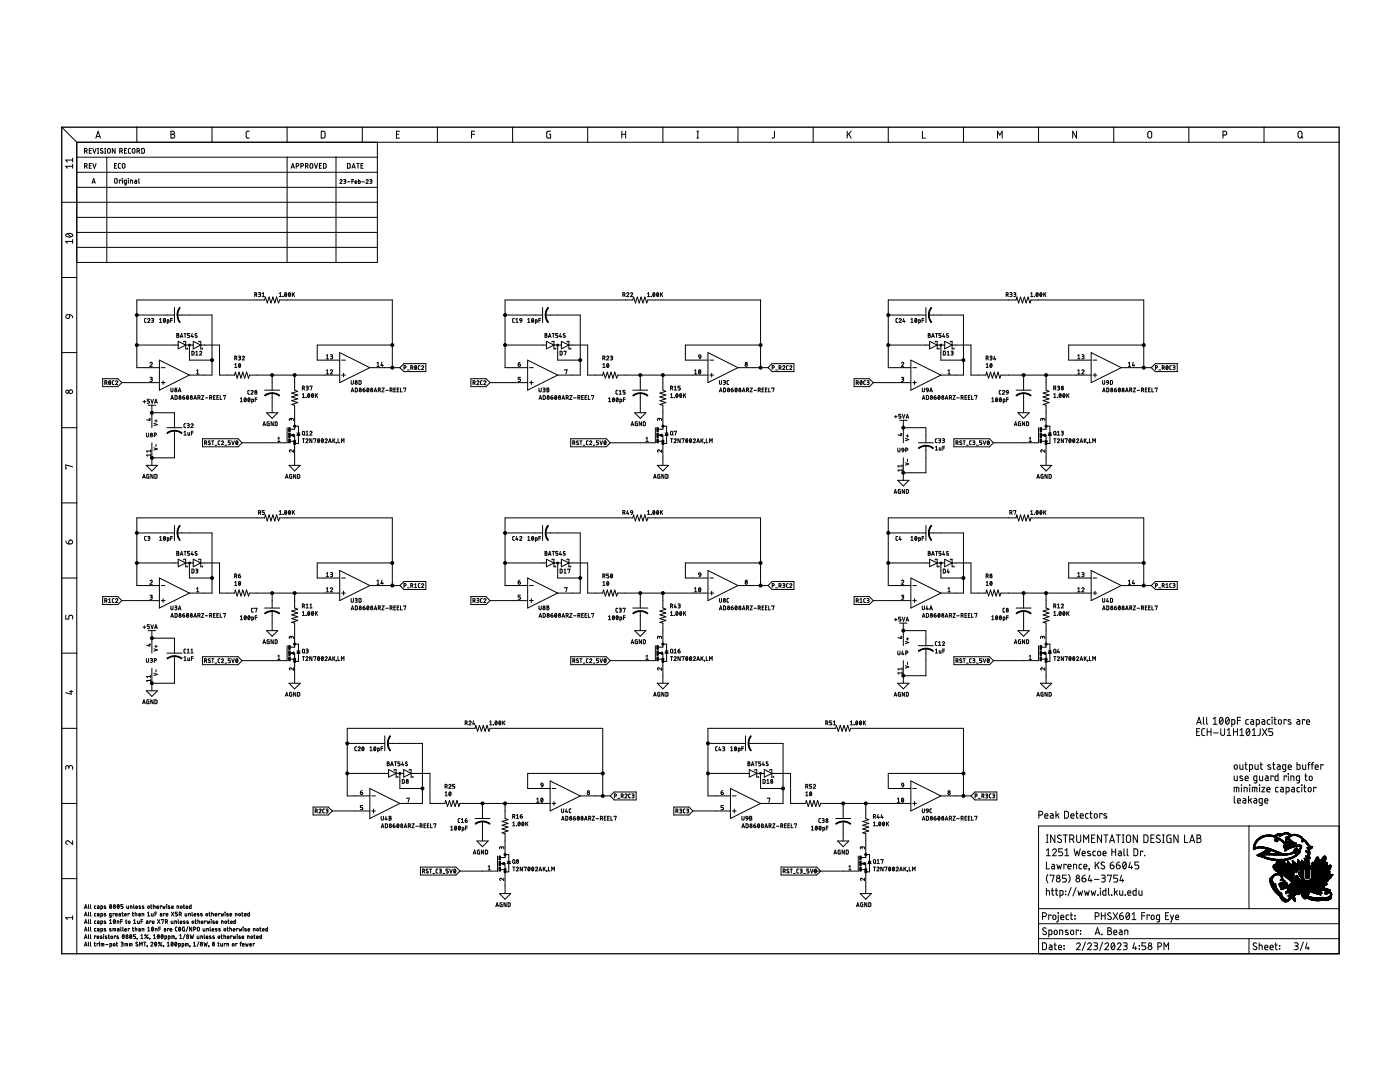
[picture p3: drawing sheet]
<svg xmlns="http://www.w3.org/2000/svg" width="279mm" height="216mm" viewBox="0 0 279 216" stroke-linecap="round" stroke-linejoin="round" font-family="sans-serif">
<g fill="none" stroke="#000" stroke-width=".2">
<path d="M12.3 25.4l3 3M14.5 33.2h-1.4l.3 .4M14.5 31.6v.7M14.5 32.8v.8M14.5 31.9h-1.4l.3 .4M15.3 28.4h252M15.3 28.4v161.9M15.3 31.4h60M15.3 34.4h60M15.3 37.4h60M16.9 30.1h.4v-.4l-.4-.1v1M16.9 33.1l.4-.1 .1-.2-.1-.2h-.4v1"/>
<path d="M17.2 30.1l.2 .5M17.2 33.1l.2 .5M17.8 30h.3M17.8 33h.3M18.2 29.6h-.4v1h.4M18.2 32.6h-.4v1h.4M18.4 36.6l.3-1 .3 1M18.4 36.3h.5M18.5 29.6l.3 1 .4-1M18.5 32.6l.3 1 .4-1M19.1 27.6l.5-1.4 .4 1.4M19.2 27.2h.7"/>
<path d="M19.5 29.6h.2M19.5 30.6h.2M19.6 29.6v1M20.5 29.7l-.2-.1-.3 .2 .5 .4v.3l-.2 .1-.3-.2M20.9 29.6h.2M20.9 30.6h.2M21 29.6v1M21.3 31.4v21M21.6 29.7h.3l.1 .2v.4l-.2 .3-.2-.1-.1-.2zM22.9 33h.3M23 35.7l.4 .1v.6l-.2 .2-.3-.2zM23 29.6v1l-.6-1v1"/>
<path d="M23.3 32.6h-.4v1h.4M23.9 30.1h.5v-.4l-.5-.1v1M24 32.6h-.3l-.1 .2 .1 .7 .3 .1M24.1 36v-.1h-.3v.7M24.2 30.1l.2 .5M24.4 35.6h.1M24.4 35.9v.7M24.5 32.7l.2-.1 .2 .2v.6l-.2 .2-.3-.2zM24.8 30h.4M25.2 36.6l-.4-.1 .1-.5 .3-.1v.8l-.4 .2M25.3 29.6h-.5v1h.5M25.6 35.6h.1"/>
<path d="M25.6 35.9v.7M26 36.6v-.7l.4 .1 .1 .6M26.1 29.6l-.4 .1-.1 .1 .1 .7 .4 .1M26.4 29.8l.2-.2 .3 .2-.1 .7-.4-.1zM26.9 35.9l.4 .2v.5h-.4v-.3l.4-.1M27.3 25.4v3M27.3 30.1h.3M27.6 30.1h.2v-.4l-.5-.1v1M27.7 30.1l.2 .5M27.7 35.6v.8l.2 .2M28.3 29.6l.5 .2v.5l-.1 .3h-.4zM34.1 26.2l.7 .1v.4l-.3 .1a.38 .38 0 0 1 .4 .4 .38 .38 0 0 1-.4 .4h-.4z"/>
<path d="M34.1 26.8h.4M42.3 25.4v3M49.7 26.2h-.4l-.2 .3v.9l.2 .1 .4 .1M57.3 25.4v3M57.3 31.4v21M58.1 33.6l.3-1 .3 1M58.2 33.3h.5M59.1 33.1l.5-.1v-.3l-.5-.1v1M60 33.1l.5-.1 .1-.2-.2-.2h-.4v1M61 33.1l.4-.1 .1-.2-.2-.2h-.3v1M61.3 33.1l.2 .5M62 32.7l.2-.1 .2 .3v.4l-.2 .3-.2-.1-.1-.2z"/>
<path d="M62.7 32.6l.4 1 .3-1M63.8 33h.3M64.1 26.2h.5l.3 .2v.9l-.3 .2-.5 .1zM64.2 32.6h-.4v1h.4M64.6 32.6l.5 .2v.5l-.2 .2-.3 .1zM67.1 31.4v21M67.8 36a.21 .21 0 0 1 .3-.2 .21 .21 0 0 1 .1 .4l-.4 .4h.5M68.6 35.8l.4 .1-.1 .2-.2 .1M68.8 36.2l.2 .1v.2l-.4 .1M69.3 32.6l.6 .2v.5l-.2 .2-.4 .1zM69.4 36.3h.5M70.2 36.2h.4"/>
<path d="M70.3 33.6l.3-1 .3 1M70.3 33.3h.5M70.6 35.8h-.4v.8M70.8 36.3h.4l-.1-.2-.2 .1-.1 .3 .4 .1M71.2 32.6h.5M71.4 32.6v1M71.5 35.8v.8h.3l.1-.5h-.4M72.1 33h.3M72.2 36.3h.5M72.3 25.4v3M72.5 32.6h-.4v1h.4M73 36a.22 .22 0 0 1 .3-.2 .22 .22 0 0 1 .1 .4l-.4 .4h.5"/>
<path d="M73.8 35.8l.4 .1-.1 .3M73.9 36.2h.2M74 36.2l.2 .1v.2l-.4 .1M75.3 28.4v24h-60M79.1 26.8h.5M79.7 26.2h-.6v1.4h.6M87.3 25.4v3M94.1 26.8h.6M94.7 26.2h-.6v1.4M102.3 25.4v3M109.9 26.2l-.8 .1v1l.2 .2 .6 .1v-.8h-.3M117.3 25.4v3"/>
<path d="M124.1 26.2v1.4M124.1 26.8h.8M124.9 26.2v1.4M132.3 25.4v3M139.1 27.6h.3M139.1 26.2h.3M139.3 26.2v1.4M147.3 25.4v3M154.6 26.2l-.1 1.2-.4 .2M162.3 25.4v3M169.1 26.2v1.4M169.4 26.7l.5 .9"/>
<path d="M169.9 26.2l-.8 .8M177.3 25.4v3M184.1 26.2v1.4h.6M192.3 25.4v3M199.1 27.6v-1.4l.4 .7 .5-.7v1.4M207.3 25.4v3M214.8 26.2v1.4l-.7-1.4v1.4M222.3 25.4v3M229.2 26.3l.2-.1 .3 .1 .1 .9a.39 .39 0 0 1-.3 .4 .39 .39 0 0 1-.4-.4zM237.3 25.4v3M244.1 26.9h.4a.38 .38 0 0 0 .3-.3 .38 .38 0 0 0-.3-.4h-.4v1.4M252.3 25.4v3"/>
<path d="M259.2 26.3l.2-.1 .3 .1 .1 .9a.39 .39 0 0 1-.3 .4 .39 .39 0 0 1-.4-.4zM259.7 27.3l.3 .3M12.3 40.4h63M12.3 55.4h3M13.1 46.8a.76 .76 0 0 1 .8-.3 .76 .76 0 0 1 .6 .6 .87 .87 0 0 1-1.4-.2zM13.4 46.6l.8 .6M14.5 47.8v.8M14.5 48.2h-1.4l.3 .4M15.3 49.4h60M15.3 43.4h60M15.3 46.4h60M50.8 58.8h.4v-.3l-.4-.1v.8"/>
<path d="M51.1 58.8l.2 .4M51.6 58.4l.4 .1-.1 .2M51.7 58.7h.2M51.8 58.7l.2 .4-.4 .1M52.3 59.2h.5M52.3 58.6l.3-.2v.8M55.7 58.6l.3-.2v.8M55.7 59.2h.5M56.5 59.2h.1M56.9 58.4a.36 .36 0 0 1 .3 .4 .36 .36 0 0 1-.3 .3l-.1-.3zM57.2 58.6l-.4 .4M57.7 58.4a.37 .37 0 0 1 .3 .4 .37 .37 0 0 1-.3 .3l-.1-.3z"/>
<path d="M57.9 58.6l-.3 .4M58.3 58.4v.8M58.5 58.7l.3 .5M58.8 58.4l-.5 .5M124.3 58.8h.4l.1-.2-.1-.2h-.4v.8M124.6 58.8l.2 .4M125.1 58.6a.21 .21 0 0 1 .3-.2 .21 .21 0 0 1 0 .3l-.3 .5h.4M125.8 58.6a.21 .21 0 0 1 .3-.2 .21 .21 0 0 1 .1 .3l-.4 .5h.5M129.2 59.2h.4M129.2 58.6l.2-.2v.8M129.9 59.2h.1M130.4 58.4a.37 .37 0 0 1 .3 .4 .37 .37 0 0 1-.3 .3l-.1-.3z"/>
<path d="M130.7 58.6l-.4 .4M131.1 58.4a.36 .36 0 0 1 .4 .4 .36 .36 0 0 1-.4 .3l-.1-.2zM131.4 58.6l-.3 .4M131.8 58.4v.8M132 58.7l.2 .5M132.2 58.4l-.4 .5M200.8 58.8l.4-.1-.1-.3h-.3v.8M201.1 58.8l.1 .4M201.5 58.4h.4l.1 .2-.4 .1M201.8 58.7l.2 .1v.3l-.5 .1M202.3 58.4l.4 .1-.1 .2h-.2M202.5 58.7l.2 .1v.3l-.4 .1"/>
<path d="M205.7 59.2h.4M205.7 58.6l.2-.2v.8M206.4 59.2h.1M206.9 58.4a.36 .36 0 0 1 .3 .4 .36 .36 0 0 1-.3 .3l-.1-.3zM207.2 58.6l-.4 .4M207.6 58.4a.37 .37 0 0 1 .3 .4 .37 .37 0 0 1-.3 .3l-.1-.3zM207.9 58.6l-.3 .4M208.3 58.4v.8M208.5 58.7l.2 .5M208.7 58.4l-.4 .5M12.3 70.4h3M13.3 62.9l.6-.1v.4a.38 .38 0 0 1-.6 .3 .38 .38 0 0 1 0-.6z"/>
<path d="M13.9 62.8l.5 .2 .1 .4M20.5 75.6h3l.8 .7-.8 .9h-3zM20.9 76.4h.4l.1-.2-.1-.2h-.4v.8M21.2 76.4l.2 .4M21.8 76a.37 .37 0 0 1 .3 .3 .37 .37 0 0 1-.3 .4l-.1-.4zM22.1 76.1l-.4 .5M22.8 76l-.4 .1 .1 .6 .3 .1M23.1 76.1a.22 .22 0 0 1 .3-.1 .22 .22 0 0 1 0 .3l-.3 .5h.4M24.3 76.3h7.5M27.3 62.9h7.5M27.3 68.9h8.3M28.8 79.9v.5"/>
<path d="M29.2 63.5l-.3 .1v.1v.5l.3 .1M29.5 63.7a.21 .21 0 0 1 .3-.1 .21 .21 0 0 1 0 .3l-.3 .4h.4M29.8 79.7h-.4v.3h.3l.1 .2-.1 .2-.3 .1M29.9 72.5a.23 .23 0 0 1 .3-.2 .23 .23 0 0 1 .1 .3l-.4 .5h.5M29.9 75.3l.5 .1v.2h-.2M30 75.6h.2M30.1 79.7l.3 .8 .2-.8M30.2 75.6l.2 .2v.2l-.5 .1M30.2 63.5l.4 .1v.3h-.3M30.5 63.9l.1 .3-.4 .1M31.8 73.4h-4.5v-13.5h25.5l.2-.6 .3 1.2 .4-1.2 .4 1.2 .4-1.2 .3 1.2 .4-1.2 .4 1.2 .2-.6h22.5v13.5M31.8 71.9l6 2.9-6 3.1z"/>
<path d="M31.8 63.7l.3-.2v.8M31.8 64.3h.5M32.2 73.4h.7M32.2 76.3h.7M32.6 76v.7M32.7 63.6a.36 .36 0 0 1 .3 .3 .36 .36 0 0 1-.3 .4l-.1-.4zM33 63.7l-.4 .5M33.4 64.3h.3v-.5h-.3v.8M34.1 63.9h.3M34.1 77.4v.7l.2 .1 .2-.1v-.7M34.1 79.7l.3-.8 .2 .8M34.2 79.5h.3"/>
<path d="M34.4 63.5h-.3v.8M34.8 61.4v3M34.9 78.9l.4 .1-.1 .7h-.3zM35.3 66.5l.4 .1-.2 .3 .2 .2-.1 .2h-.3zM35.3 66.9h.2M35.4 62.9h6.9v11.9h-4.5M35.6 68.1l1.5 .8-1.5 .7zM35.6 78.2l.3-.8 .2 .8M35.6 78h.4M36 67.3l.2-.8 .3 .8M36 67.1h.4M36.4 79.3h.4a.22 .22 0 0 1 0 .4 .22 .22 0 0 1-.4-.2z"/>
<path d="M36.7 68.3v-.2h.4v1.5h.3v-.2M36.7 66.5h.4M36.8 78.9l-.2 .1-.2 .3M36.9 66.5v.8M37.1 68.9h1.5M37.3 79a.37 .37 0 0 1 .3 .3 .37 .37 0 0 1-.3 .4l-.1-.4zM37.6 79.1l-.3 .4M37.8 68.9v3h4.5M37.9 66.5h-.5v.4h.3l.2 .2-.1 .2h-.4M38.3 70.1l.4 .1v.4l-.1 .2h-.3zM38.4 66.5l-.2 .7h.4M38.5 67v.3"/>
<path d="M38.6 68.1l1.5 .8-1.5 .7zM38.7 79.7l.2-.8 .3 .8M38.7 79.5h.4M39.1 70.8h.4M39.1 70.3l.2-.2v.7M39.2 74l.3-.2v.8M39.2 74.6h.5M39.3 66.6h-.3l-.1 .1 .4 .4v.1h-.4M39.5 79.4l.3-.1 .1-.3-.4-.1v.8M39.7 68.3v-.2h.4v1.5h.3v-.2M39.8 79.4l.1 .3M39.8 70.3a.21 .21 0 0 1 .3-.2 .21 .21 0 0 1 .1 .3l-.4 .4h.5"/>
<path d="M40.1 68.9h3.7v5.9h3l.2-.5 .3 1.2 .4-1.2 .4 1.2 .4-1.2 .3 1.2 .4-1.2 .4 1.2 .2-.7h18M40.2 78.9h.5l-.5 .8h.5M41 79.4h.5M41.8 79.4l.4-.1 .1-.2-.1-.1-.4-.1v.8M42.1 79.4l.2 .3M42.6 79.3h.3M43 78.9h-.4v.8h.4M43.3 79.3h.2M43.6 78.9h-.3v.8h.3M43.9 78.9v.8h.4M44.6 79v-.1h.4l-.2 .8M46.8 71.5h.4v-.3l-.4-.1v.7"/>
<path d="M46.8 72.7l.3-.2v.8M46.8 73.3h.5M47.1 71.5l.2 .3M47.6 71.1h.4l-.1 .3h-.2M47.7 72.6a.36 .36 0 0 1 .3 .3 .36 .36 0 0 1-.3 .4l-.1-.2zM47.8 71.4l.2 .1v.2l-.4 .1M48 79.6l.2-.2v.8M48 72.7l-.4 .5M48.3 71.2a.22 .22 0 0 1 .3-.1 .22 .22 0 0 1 .1 .3l-.4 .4h.5M48.8 79.4a.36 .36 0 0 1 .3 .4 .36 .36 0 0 1-.3 .3l-.1-.3zM49.1 79.6l-.4 .4M49.6 79.4a.36 .36 0 0 1 .3 .4 .36 .36 0 0 1-.3 .3l-.1-.3z"/>
<path d="M49.8 77.9l-.3 .2v.5l.3 .1M49.9 79.6l-.4 .4M50.1 78.1a.22 .22 0 0 1 .3-.2 .22 .22 0 0 1 .1 .3l-.4 .5h.4M50.9 79.7h.4M51.3 79.4h-.4v.8M52.8 77.9h3M54.3 74.8v3.1M54.3 78.4v4M58.8 74.8v3.1l.6 .2-1.2 .3 1.2 .4-1.2 .4 1.2 .4-1.2 .3 1.2 .4-1.2 .4 .6 .2v4.8h-.9M60.3 77.5l.4-.1v-.2l-.4-.2v.8M60.3 78.7l.3-.2v.8M60.3 79.3h.5"/>
<path d="M60.6 77.5l.2 .3M61.1 79.3h.1M61.1 77l.4 .1-.2 .3M61.2 77.4h.1M61.3 77.4l.2 .1v.2l-.4 .1M61.5 78.6a.36 .36 0 0 1 .3 .3 .36 .36 0 0 1-.3 .4l-.1-.2zM61.8 78.7l-.4 .4M61.8 77.1l.5-.1-.2 .8M62.3 78.6a.36 .36 0 0 1 .3 .3 .36 .36 0 0 1-.3 .4l-.2-.4zM62.5 78.7l-.3 .4M62.9 78.5v.8M63.1 78.8l.3 .5"/>
<path d="M63.4 78.5l-.5 .5M65.1 74.6h.5M65.1 71l.2-.2v.8M65.1 74l.2-.2v.8M65.1 71.6h.5M65.9 70.8l.5 .1-.1 .2h-.3M65.9 74l.3-.2 .2 .1v.2l-.5 .5h.5M66.2 71.1l.2 .2v.2l-.5 .1M67.8 70.4l6 3-6 2.9zM68.2 74.8h.7M68.2 71.9h.7M68.6 74.5v.7"/>
<path d="M70.1 75.9v.7l.2 .1 .2-.2v-.6M70.1 78.2l.2-.8 .3 .8M70.1 78h.4M70.9 77.4l.4 .1-.1 .7h-.3zM71.6 75.9l.5 .1v.6l-.2 .1h-.3zM72.5 77.8h.2a.22 .22 0 0 1 .2 .2 .22 .22 0 0 1-.2 .2 .22 .22 0 0 1-.2-.2zM72.8 77.4l-.3 .1v.3M73.3 77.4a.36 .36 0 0 1 .3 .4 .36 .36 0 0 1-.3 .4l-.1-.4zM73.6 77.6l-.4 .4M73.8 73.4h6M74.7 78.2l.2-.8 .3 .8M74.7 78h.4"/>
<path d="M75.2 73.1h.5M75.2 72.5l.3-.2v.8M75.5 77.9h.2M75.7 77.9l.2-.2v-.2l-.4-.1v.8M75.8 77.9l.1 .3M76.2 77.4h.5l-.5 .8h.5M76.2 72.3l-.2 .6h.5M76.3 72.7v.4M77 77.9h.5M77.9 77.9h.2M78.1 77.9l.2-.2v-.2l-.4-.1v.8M78.1 77.9l.2 .3"/>
<path d="M78.3 68.9h-15v3h4.5M78.6 77.8h.3M79 77.4h-.4v.8h.4M79.3 77.8h.2M79.6 77.4h-.3v.8h.3M79.9 77.4v.8h.4M80.6 77.5l.4-.1-.2 .8M80.6 72.6h4.4v1.5h-4.4l-.8-.7zM80.6 73.4l.4-.1v-.2l-.4-.1v.7M81.3 73.8h.4M82 73.4l.4-.1v-.2l-.4-.1v.7M82.2 73.4l.2 .3"/>
<path d="M82.8 73a.36 .36 0 0 1 .4 .4 .36 .36 0 0 1-.4 .3l-.1-.2zM83.1 73.1l-.3 .5M83.8 73l-.3 .1v.6h.3M84.1 73.1a.22 .22 0 0 1 .3-.1 .22 .22 0 0 1 .1 .3l-.4 .4h.5M94 75.6h3l.8 .7-.8 .9h-3zM94.4 76.4h.3l.1-.3-.4-.1v.8M94.7 76.4l.1 .4M95.1 76.1a.22 .22 0 0 1 .3-.1 .22 .22 0 0 1 .1 .3l-.4 .5h.5M96.2 76l-.3 .1v.6l.3 .1M96.5 76.1a.21 .21 0 0 1 .3-.1 .21 .21 0 0 1 .1 .3l-.4 .5h.5M97.8 76.3h7.5M100.8 62.9h7.5"/>
<path d="M100.8 68.9h8.3M102.7 63.5l-.3 .1-.1 .1v.5l.4 .1M103 64.3h.4M103 63.7l.2-.2v.8M103.4 72.6h.3a.23 .23 0 0 1 .2 .3 .23 .23 0 0 1-.3 .2 .23 .23 0 0 1-.2-.2zM103.7 63.6l.2-.1 .2 .1v.4h-.3zM103.8 72.3l-.3 .1-.1 .2M103.9 75.3h-.5v.3l.4 .1 .1 .1-.1 .3h-.4M104.1 64v.2l-.3 .1M105.3 73.4h-4.5v-13.5h25.5l.1-.6 .4 1.2 .4-1.2 .4 1.2 .3-1.2 .4 1.2 .4-1.2 .4 1.2 .2-.6h22.5v13.5M105.3 71.9l6 2.9-6 3.1zM105.3 64.3h.4"/>
<path d="M105.3 63.7l.2-.2v.8M105.7 73.4h.7M105.7 76.3h.7M106 76v.7M106.2 63.6a.37 .37 0 0 1 .3 .3 .37 .37 0 0 1-.3 .4l-.1-.2zM106.5 63.7l-.4 .5M106.8 64.3h.4v-.5h-.4v.8M107.5 63.9h.4M107.6 77.4v.6l.2 .2 .2-.2v-.6M107.6 79.7l.2-.8 .3 .8M107.6 79.5h.4M107.9 63.5h-.4v.8"/>
<path d="M108.3 61.4v3M108.4 77.4l.4 .1-.1 .2-.3 .1M108.4 78.9l.4 .1-.1 .7h-.3zM108.6 77.8l.2 .1v.2l-.4 .1M108.8 66.5l.3 .1-.1 .3 .2 .1-.1 .3h-.3zM108.8 66.9h.2M108.9 62.9h6.9v11.9h-4.5M109.1 68.1l1.5 .8-1.5 .7zM109.2 77.4l.3 .1-.1 .3 .2 .1-.1 .3h-.3zM109.2 77.8h.2M109.5 67.3l.2-.8 .3 .8M109.5 67.1h.4"/>
<path d="M109.9 79.3h.3a.22 .22 0 0 1 .2 .2 .22 .22 0 0 1-.3 .2 .22 .22 0 0 1-.2-.2zM110.2 68.3v-.2h.4v1.5h.3v-.2M110.2 66.5h.4M110.3 78.9l-.4 .4M110.4 66.5v.8M110.6 68.9h1.4M110.8 79a.36 .36 0 0 1 .3 .3 .36 .36 0 0 1-.3 .4l-.1-.2zM111.1 79.1l-.4 .4M111.3 68.9v3h4.5M111.3 66.5h-.4v.4h.3l.1 .2v.2h-.4M111.8 70.1l.4 .1-.1 .6h-.3zM111.8 66.5l-.1 .7h.4"/>
<path d="M112 67v.3M112 68.1l1.5 .8-1.5 .7zM112.2 79.7l.2-.8 .3 .8M112.2 79.5h.4M112.6 70.2l.4-.1-.2 .7M112.7 73.9l.5-.1-.3 .8M112.8 66.6h-.3l-.1 .1 .4 .5h-.4M113 79.4l.3-.1 .1-.3-.4-.1v.8M113.2 68.3v-.2h.3v1.5h.4v-.2M113.2 79.4l.2 .3M113.5 68.9h3.8v5.9h3l.1-.5 .4 1.2 .4-1.2 .4 1.2 .3-1.2 .4 1.2 .4-1.2 .4 1.2 .2-.7h18M113.7 78.9h.5l-.5 .8h.5"/>
<path d="M114.4 79.4h.6M115.3 79.4l.4-.1v-.3l-.4-.1v.8M115.6 79.4l.2 .3M116.1 79.3h.3M116.5 78.9h-.4v.8h.4M116.8 79.3h.2M117.1 78.9h-.3v.8h.3M117.4 78.9v.8h.4M118 79v-.1h.5l-.2 .8M120.3 71.5h.3l.1-.3-.4-.1v.7M120.3 73.3h.5M120.3 72.7l.2-.2v.8"/>
<path d="M120.6 71.5l.2 .3M121.1 71.2a.21 .21 0 0 1 .3-.1 .21 .21 0 0 1 0 .3l-.3 .4h.4M121.2 72.6a.36 .36 0 0 1 .3 .3 .36 .36 0 0 1-.3 .4l-.1-.4zM121.4 79.6l.3-.2v.8M121.5 72.7l-.4 .5M121.8 71.1h.4v.3h-.3M122 71.4l.2 .1v.2l-.4 .1M122.3 79.4a.37 .37 0 0 1 .3 .4 .37 .37 0 0 1-.3 .3l-.1-.3zM122.6 79.6l-.4 .4M123.1 79.4a.37 .37 0 0 1 .3 .4 .37 .37 0 0 1-.3 .3l-.1-.2zM123.3 77.9l-.4 .2 .1 .5 .3 .1M123.3 79.6l-.3 .4"/>
<path d="M123.6 78.7h.4M123.6 78.1l.2-.2v.8M124.4 79.7h.4M124.8 77.9h-.5v.3l.4 .1 .1 .1-.1 .2-.4 .1M124.8 79.4h-.4v.8M126.3 77.9h3M127.8 74.8v3.1M127.8 78.4v4M132.3 74.8v3.1l.6 .2-1.2 .3 1.2 .4-1.2 .4 1.2 .4-1.2 .3 1.2 .4-1.2 .4 .6 .2v4.8h-.9M133.8 77.5l.4-.1-.1-.3-.3-.1v.8M133.8 79.3h.5M133.8 78.7l.2-.2v.8"/>
<path d="M134.1 77.5l.2 .3M134.5 79.3h.1M134.6 77.8h.4M134.6 77.2l.2-.2v.8M135 78.6a.36 .36 0 0 1 .3 .3 .36 .36 0 0 1-.3 .4l-.1-.4zM135.3 78.7l-.4 .4M135.8 78.6a.37 .37 0 0 1 .3 .3 .37 .37 0 0 1-.3 .4l-.2-.4zM135.8 77h-.5v.4h.4l.1 .2-.1 .2h-.4M136 78.7l-.3 .4M136.4 78.5v.8M136.6 78.8l.3 .5M136.9 78.5l-.5 .5"/>
<path d="M138.6 74l.2-.2v.8M138.6 74.6h.5M139.4 70.9l.4-.1 .1 .4h-.4zM139.5 73.8a.38 .38 0 0 1 .4 .4 .38 .38 0 0 1-.4 .4l-.1-.4zM139.8 74l-.4 .4M139.9 71.2l-.1 .3-.3 .1M141.3 70.4l6 3-6 2.9zM141.7 74.8h.7M141.7 71.9h.7M142 74.5v.7M143.6 75.9v.7l.2 .1 .2-.1v-.7M143.6 78.2l.2-.8 .3 .8"/>
<path d="M143.6 78h.4M144.4 75.9l.4 .1-.2 .3M144.4 77.4l.4 .1-.1 .7h-.3zM144.4 76.3h.2M144.6 76.3l.2 .1v.2l-.4 .1M145.4 75.9l-.3 .2v.5l.3 .1M145.9 77.8h.4a.22 .22 0 0 1-.1 .4 .22 .22 0 0 1-.3-.2zM146.3 77.4l-.3 .1-.1 .3M146.8 77.4a.37 .37 0 0 1 .3 .4 .37 .37 0 0 1-.3 .4l-.1-.4zM147.1 77.6l-.4 .4M147.3 73.4h6M148.1 78.2l.3-.8 .3 .8"/>
<path d="M148.2 78h.4M149 77.9l.3-.1 .1-.3-.4-.1v.8M149.2 77.9l.2 .3M149.7 77.4h.4l-.4 .8h.4M150.5 77.9h.5M151.3 77.9l.3-.1 .1-.3-.4-.1v.8M151.6 77.9l.2 .3M151.8 68.9h-15v3h4.5M152.1 77.8h.3M152.4 77.4h-.3v.8h.3M152.8 77.8h.2M153.1 77.4h-.3v.8h.3"/>
<path d="M153.4 77.4v.8h.4M154 77.5l.5-.1-.2 .8M154.1 72.6h4.4v1.5h-4.4l-.8-.7zM154.1 73.4l.4-.1v-.2l-.4-.1v.7M154.8 73.8h.4M155.5 73.4l.4-.1v-.2l-.4-.1v.7M155.7 73.4l.2 .3M156.2 73.1a.22 .22 0 0 1 .3-.1 .22 .22 0 0 1 .1 .3l-.4 .4h.5M157.3 73l-.3 .1v.6h.3M157.6 73.1a.21 .21 0 0 1 .3-.1 .21 .21 0 0 1 .1 .3l-.4 .4h.4M170.5 75.6h3l.8 .7-.8 .9h-3zM170.9 76.4h.3l.1-.2-.1-.2h-.3v.8"/>
<path d="M171.1 76.4l.2 .4M171.8 76a.37 .37 0 0 1 .3 .3 .37 .37 0 0 1-.3 .4l-.2-.2zM172 76.1l-.3 .5M172.7 76l-.3 .1v.6l.3 .1M173 76l.4 .1v.2h-.3M173.2 76.3l.2 .1v.2l-.4 .2M174.3 76.3h7.5M177.3 62.9h7.5M177.3 68.9h8.2M179.2 63.5l-.3 .1-.1 .1v.5l.4 .1M179.4 63.7a.22 .22 0 0 1 .3-.1 .22 .22 0 0 1 .1 .3l-.4 .4h.5M179.9 72.5a.23 .23 0 0 1 .3-.2 .23 .23 0 0 1 .1 .3l-.4 .5h.5"/>
<path d="M179.9 75.3l.4 .1v.2h-.3M180.1 75.6l.2 .2v.2l-.4 .1M180.4 63.5l-.2 .7h.4M180.5 64v.3M181.8 73.4h-4.5v-13.5h25.5l.1-.6 .4 1.2 .4-1.2 .3 1.2 .4-1.2 .4 1.2 .4-1.2 .3 1.2 .3-.6h22.5v13.5M181.8 71.9l6 2.9-6 3.1zM181.8 64.3h.4M181.8 63.7l.2-.2v.8M182.2 73.4h.7M182.2 76.3h.7M182.5 76v.7M182.6 63.6h.1a.37 .37 0 0 1 .3 .3 .37 .37 0 0 1-.3 .4z"/>
<path d="M182.9 63.7l-.3 .5M183.3 64.3h.4l-.1-.5h-.3v.8M184 63.9h.4M184.1 77.4v.7l.2 .1 .2-.1v-.7M184.1 79.7l.2-.8 .3 .8M184.1 79.5h.4M184.4 63.5h-.4v.8M184.8 61.4v3M184.9 78.9l.4 .1-.1 .7h-.3zM184.9 77.5l.3-.1 .1 .5-.4-.1zM185.3 66.5l.3 .1-.1 .3 .2 .2-.1 .2h-.3zM185.3 66.9h.2"/>
<path d="M185.3 77.9l-.1 .2-.3 .1M185.4 62.9h6.9v11.9h-4.5M185.5 68.1l1.5 .8-1.5 .7zM185.5 78.2l.3-.8 .3 .8M185.6 78h.4M185.9 67.3l.3-.8 .3 .8M186 67.1h.4M186.4 79.3h.3a.22 .22 0 0 1 .1 .2 .22 .22 0 0 1-.2 .2 .22 .22 0 0 1-.2-.2zM186.6 68.3v-.2h.4v1.5h.4v-.2M186.7 66.5h.4M186.8 78.9l-.4 .4M186.9 66.5v.8"/>
<path d="M187 68.9h1.5M187.3 79a.37 .37 0 0 1 .3 .3 .37 .37 0 0 1-.3 .4l-.1-.4zM187.6 79.1l-.4 .4M187.8 68.9v3h4.5M187.8 66.5h-.4v.4h.2l.2 .2-.1 .2h-.3M188.3 70.1l.4 .1-.1 .6h-.3zM188.3 66.5l-.1 .7h.4M188.4 67v.3M188.5 68.1l1.5 .8-1.5 .7zM188.6 79.7l.3-.8 .3 .8M188.7 79.5h.4M189 70.8h.5"/>
<path d="M189 70.3l.3-.2v.7M189.2 74l.2-.2v.8M189.2 74.6h.5M189.3 66.6h-.3l-.1 .1 .4 .5h-.4M189.5 79.4l.3-.1 .1-.2-.1-.1-.3-.1v.8M189.7 68.3v-.2h.3v1.5h.4v-.2M189.7 79.4l.2 .3M189.8 70.1l.4 .1-.1 .2h-.2M190 70.4l.2 .1v.2l-.4 .1M190 68.9h3.8v5.9h3l.1-.5 .4 1.2 .4-1.2 .4 1.2 .3-1.2 .4 1.2 .4-1.2 .3 1.2 .3-.7h18M190.2 78.9h.4l-.4 .8h.4M190.9 79.4h.6"/>
<path d="M191.8 79.4l.3-.1 .1-.3-.4-.1v.8M192.1 79.4l.1 .3M192.6 79.3h.2M192.9 78.9h-.3v.8h.3M193.3 79.3h.2M193.6 78.9h-.3v.8h.3M193.9 78.9v.8h.3M194.5 79v-.1h.5l-.2 .8M196.8 71.5h.3l.1-.3-.4-.1v.7M196.8 73.3h.4M196.8 72.7l.2-.2v.8M197.1 71.5l.1 .3"/>
<path d="M197.5 71.1h.5l-.1 .3h-.3M197.7 72.6a.36 .36 0 0 1 .3 .3 .36 .36 0 0 1-.3 .4l-.2-.4zM197.8 71.4l.2 .1v.2l-.5 .1M197.9 79.6l.2-.2v.8M198 72.7l-.4 .5M198.5 71.1l-.2 .5h.4M198.6 71.5v.3M198.8 79.4a.36 .36 0 0 1 .3 .4 .36 .36 0 0 1-.3 .3l-.1-.3zM199.1 79.6l-.4 .4M199.6 79.4a.37 .37 0 0 1 .3 .4 .37 .37 0 0 1-.3 .3l-.2-.3zM199.8 77.9l-.4 .2 .1 .5 .3 .1M199.8 79.6l-.3 .4"/>
<path d="M200 78.1a.22 .22 0 0 1 .3-.2 .22 .22 0 0 1 .1 .3l-.4 .5h.5M200.8 78l.3-.1 .1 .4h-.3zM200.9 79.7h.3M201.2 78.3l-.1 .3-.2 .1M201.2 79.4h-.3v.8M202.8 77.9h3M204.3 74.8v3.1M204.3 78.4v4M208.8 74.8v3.1l.6 .2-1.2 .3 1.2 .4-1.2 .4 1.2 .4-1.2 .3 1.2 .4-1.2 .4 .6 .2v4.8h-.9M210.3 79.3h.4M210.3 78.7l.2-.2v.8M210.3 77.5h.2"/>
<path d="M210.5 77.5l.2-.3-.4-.2v.8M210.6 77.5l.1 .3M211 79.3h.1M211.1 77l.4 .1-.1 .3h-.3M211.3 77.4l.2 .1v.2l-.4 .1M211.5 78.6a.36 .36 0 0 1 .3 .3 .36 .36 0 0 1-.3 .4l-.2-.4zM211.8 78.7l-.4 .4M212.2 78.6a.36 .36 0 0 1 .4 .3 .36 .36 0 0 1-.4 .4l-.1-.4zM212.5 78.7l-.3 .4M212.9 78.5v.8M213.1 78.8l.2 .5M213.3 78.5l-.4 .5"/>
<path d="M215.1 74.6h.4M215.1 71.6h.4M215.1 71l.2-.2v.8M215.1 74l.2-.2v.8M215.9 70.8l.4 .1v.2h-.3M215.9 74a.22 .22 0 0 1 .3-.2 .22 .22 0 0 1 .1 .3l-.4 .5h.4M216.1 71.1l.2 .2v.2l-.4 .1M217.8 70.4l6 3-6 2.9zM218.1 74.8h.8M218.1 71.9h.8M218.5 74.5v.7M220 75.9l.1 .7 .2 .1 .2-.1v-.7"/>
<path d="M220 78.2l.3-.8 .3 .8M220.1 78h.4M220.9 76l.2-.1 .2 .4h-.4zM220.9 77.4l.4 .1-.1 .7h-.3zM221.3 76.3l-.4 .4M221.6 75.9l.4 .1v.6l-.2 .1h-.2zM222.4 77.8h.3a.22 .22 0 0 1 .1 .2 .22 .22 0 0 1-.2 .2 .22 .22 0 0 1-.2-.2zM222.8 77.4l-.3 .1-.1 .3M223.3 77.4a.36 .36 0 0 1 .3 .4 .36 .36 0 0 1-.3 .4l-.1-.4zM223.6 77.6l-.4 .4M223.8 73.4h6M224.6 78.2l.3-.8 .2 .8"/>
<path d="M224.7 78h.4M225.2 73.1h.4M225.2 72.5l.2-.2v.8M225.5 77.9l.4-.2-.1-.3h-.3v.8M225.7 77.9l.2 .3M226.2 72.3l-.2 .6h.4M226.2 77.4h.4l-.4 .8h.4M226.3 72.7v.4M226.9 77.9h.5M227.8 77.9l.3-.1 .1-.2-.1-.2h-.3v.8M228.1 77.9l.1 .3M228.3 68.9h-15v3h4.5"/>
<path d="M228.6 77.8h.2M228.9 77.4h-.3v.8h.3M229.2 77.8h.3M229.6 77.4h-.4v.8h.4M229.8 73.4l.8-.8h4.3v1.5h-4.3zM229.9 77.4v.8h.3M230.5 77.5l.4-.1-.2 .8M230.6 73.4l.4-.1v-.2l-.4-.1v.7M231.3 73.8h.3M231.9 73.4l.4-.1v-.2l-.4-.1v.7M232.2 73.4l.2 .3M232.8 73a.36 .36 0 0 1 .3 .4 .36 .36 0 0 1-.3 .3l-.1-.3z"/>
<path d="M233.1 73.1l-.4 .5M233.8 73l-.4 .1 .1 .6h.3M234.1 73h.3l.1 .1-.1 .2h-.2M234.3 73.3l.2 .1v.2l-.4 .1M12.3 85.3h3M14.5 93.2l-1.4-.4v.7h.2M28.5 95.4l.2-.7 .3 .7M28.5 95.2h.4M28.6 80.1h.5M29.2 92.9h2.2l-1.1 1.1zM29.2 86.4v.6l.2 .2 .2-.1 .1-.7M29.6 80.9h1.5"/>
<path d="M29.7 83.6h.4M29.7 94.7h-.4l.1 .7h.3v-.4h-.1M29.9 83.5v.4l-.6-.1M30.1 90.8h-.8l.1 .2M30.1 89.8v.4M30.1 90.6v.4M30.1 90h-.8l.1 .2M30.3 82.4h4.5v2.9M30.3 80.9v4.4M30.3 88.3v4.6M30.5 94.7v.7l-.4-.7v.7M30.7 84.5l.7 .2-.7 .2"/>
<path d="M30.7 89.4l.7 .2-.7 .2M30.8 86.8h.3l.1-.3-.4-.1v.8M30.9 80.5l.2-.8 .3 .8M30.9 94.7l.4 .1-.1 .6h-.3zM30.9 84h.5M30.9 80.3h.4M31.1 83.8v.4M31.1 88.6v.5M33.3 85.3h3M34.8 86v5.4h-4.5M36.7 86.2l.2-.2v.8M36.7 86.8h.4"/>
<path d="M37.1 84.5l-.4 .2v.5l.4 .1M37.4 84.5l.3 .1 .1 .1-.4 .2M37.5 86.3l.1 .5h.2v-.5M37.6 84.9l.2 .1v.2l-.4 .1M38.1 84.7a.22 .22 0 0 1 .3-.2 .22 .22 0 0 1 .1 .4l-.4 .4h.4M38.2 86.4h.3M38.5 86h-.3v.8M40.4 87.5h7.1l.8 .8-.8 .9h-7.1zM40.8 88.4h.2M41 88.4l.2-.1v-.2l-.4-.1v.7M41.1 88.4l.2 .3M42 88h-.3l-.1 .1 .4 .4v.1h-.4"/>
<path d="M42.2 88h.5M42.5 88v.7M42.9 88.8h.4M43.9 88l-.4 .1 .1 .5 .3 .1M44.2 88.1a.22 .22 0 0 1 .3-.1 .22 .22 0 0 1 .1 .3l-.4 .4h.4M44.9 88.8h.4M46 88h-.4v.3h.3l.1 .2-.1 .2h-.3M46.2 88l.3 .7 .3-.7M47.2 88a.37 .37 0 0 1 .3 .3 .37 .37 0 0 1-.3 .4l-.1-.4zM47.4 88.1l-.3 .5M48 80.2h.4M50.2 80.2l.4-.1-.1-.4h-.3v.7"/>
<path d="M52.5 84.9l.2-.7 .3 .7M52.5 84.8h.4M53.2 82.4h2.2l-1.1 1.1zM53.7 84.2h-.4l.1 .7h.3v-.4h-.1M54.5 84.2v.7l-.4-.7v.7M54.9 84.2l.4 .1-.1 .6h-.3zM55.4 88.1h.5M55.4 87.5l.3-.2v.8M57 95.4l.2-.7 .3 .7M57 95.2h.4M57.3 85.3v3h-9M57.7 92.9h2.2l-1.1 1.1z"/>
<path d="M57.9 86.8h.9v6.1M57.9 88.1h.9M58.1 86.8l.6-.2v.5zM58.1 83.7l.1-.2h.2l.2 .4M58.1 83.8v-.2l-.2-.1-.1 .1-.1 .3M58.2 86.8l.4 .2v-.3l-.3 .1M58.2 94.7h-.4l.1 .7h.3v-.4h-.1M58.6 89.8v.4l-.5-.4a.23 .23 0 0 0-.4 .1 .23 .23 0 0 0 .2 .3M58.8 85h.8v3.5h-.8M59 94.7v.7l-.4-.7v.7M59.3 86.4h.6M59.4 94.7l.4 .1-.1 .6h-.3z"/>
<path d="M59.6 86.4l.3 .4h-.6zM59.6 86.6l.1 .2h-.3zM60.3 87.5h.5M60.4 86.1l.2-.1 .1 .1v.6l-.1 .1-.2-.1zM60.6 87.5v.8M60.7 86.7l.2 .1M61 87.7a.21 .21 0 0 1 .3-.2 .21 .21 0 0 1 .1 .4l-.4 .4h.5M61.1 86.8h.4M61.1 86.2l.2-.2v.8M61.8 86.2a.22 .22 0 0 1 .3-.2 .22 .22 0 0 1 .1 .4l-.4 .4h.5M62.3 87.5v.8l-.5-.8v.8M62.6 87.6l.4-.1-.2 .8"/>
<path d="M63.5 87.6a.36 .36 0 0 1 .3 .3 .36 .36 0 0 1-.3 .4l-.1-.4zM63.8 87.7l-.4 .4M64.2 87.6a.36 .36 0 0 1 .4 .3 .36 .36 0 0 1-.4 .4l-.1-.4zM64.5 87.7l-.3 .4M64.9 87.7a.21 .21 0 0 1 .3-.2 .21 .21 0 0 1 0 .4l-.3 .4h.4M65.6 88.3l.2-.8 .3 .8M65.7 88.1h.3M66.4 87.5v.8M66.6 87.8l.2 .5M66.8 87.5l-.4 .5M67.1 88.3h.1M67.1 88.3v.2"/>
<path d="M67.5 87.5v.8h.3M68.1 88.3v-.8l.3 .5 .2-.5v.8M113.9 87.5h7.1l.8 .8-.8 .9h-7.1zM114.3 88.4h.2M114.5 88.4l.2-.1v-.2l-.4-.1v.7M114.6 88.4l.1 .3M115.4 88h-.3v.1l.3 .4v.1h-.4M115.7 88h.5M115.9 88v.7M116.4 88.8h.3M117.4 88l-.4 .1 .1 .5 .3 .1M117.7 88.1a.21 .21 0 0 1 .3-.1 .21 .21 0 0 1 0 .3l-.3 .4h.4"/>
<path d="M118.4 88.8h.3M119.5 88h-.5v.3h.4l.1 .2-.1 .2h-.4M119.7 88l.3 .7 .2-.7M120.6 88a.36 .36 0 0 1 .4 .3 .36 .36 0 0 1-.4 .4l-.1-.4zM120.9 88.1l-.3 .5M121.4 80.2h.5M123.7 80.2l.4-.1-.1-.4h-.3v.7M125.9 84.9l.3-.7 .3 .7M126 84.8h.4M126.7 82.4h2.2l-1.1 1.1zM127.2 84.2h-.4l.1 .7h.3v-.4h-.1M128 84.2v.7l-.4-.7v.7"/>
<path d="M128.4 84.2l.4 .1-.1 .6h-.3zM128.9 88.1h.5M128.9 87.5l.2-.2v.8M130.5 95.4l.2-.7 .3 .7M130.5 95.2h.4M130.8 85.3v3h-9M131.2 92.9h2.2l-1.1 1.1zM131.4 86.8h.9v6.1M131.4 88.1h.9M131.5 86.8l.6-.2v.5zM131.6 83.7l.1-.2h.2l.1 .4M131.6 83.8l-.2-.3-.2 .1v.3"/>
<path d="M131.7 94.7h-.4l.1 .7h.3v-.4h-.1M131.7 86.8l.4 .2v-.3l-.3 .1M132 89.8v.4l-.4-.4a.23 .23 0 0 0-.4 .1 .23 .23 0 0 0 .2 .3M132.3 85h.7v3.5h-.7M132.5 94.7v.7l-.4-.7v.7M132.7 86.4h.6M132.9 94.7l.4 .1-.1 .6h-.3zM133 86.4l.3 .4h-.6zM133 86.6l.2 .2h-.3zM133.8 87.5h.5M133.9 86.1h.2l.2 .2-.1 .4-.2 .1-.2-.2zM134 87.5v.8"/>
<path d="M134.2 86.7l.1 .1M134.5 87.7a.22 .22 0 0 1 .3-.2 .22 .22 0 0 1 .1 .4l-.4 .4h.5M134.6 86.1l.4-.1-.2 .8M135.7 87.5v.8l-.4-.8v.8M136.1 87.6l.4-.1-.2 .8M137 87.6a.37 .37 0 0 1 .3 .3 .37 .37 0 0 1-.3 .4l-.2-.4zM137.2 87.7l-.3 .4M137.7 87.6a.36 .36 0 0 1 .3 .3 .36 .36 0 0 1-.3 .4l-.1-.2zM138 87.7l-.4 .4M138.3 87.7a.22 .22 0 0 1 .3-.2 .22 .22 0 0 1 .1 .4l-.4 .4h.5M139.1 88.3l.2-.8 .3 .8M139.1 88.1h.4"/>
<path d="M139.9 87.5v.8M140.1 87.8l.2 .5M140.3 87.5l-.4 .5M140.6 88.3h.1M140.6 88.3v.2M140.9 87.5v.8h.4M141.6 88.3v-.8l.3 .5 .2-.5v.8M178.4 98.4l.3-.7 .2 .7M178.5 98.3h.4M178.5 83.1h.5M178.8 82.9v.5M179.2 95.8h2.2l-1.1 1.2z"/>
<path d="M179.2 89.4v.6l.2 .2 .2-.2v-.6M179.5 83.9h1.5M179.7 86.6h.3M179.7 97.7h-.4v.7h.4v-.4h-.1M179.8 82.7h-.4v.3h.3l.1 .2-.1 .2h-.3M179.9 86.5v.4l-.7-.2M180 89.5h.3l.1 .4-.4-.1zM180 92.8v.4M180 93.6v.4M180 93.8h-.8l.2 .2M180 93h-.8l.2 .2M180.1 82.7l.2 .7 .3-.7"/>
<path d="M180.3 83.9v4.4M180.3 91.4v4.4M180.3 85.3h4.5v3M180.4 89.9l-.4 .3M180.5 97.7v.7l-.4-.7v.7M180.7 87.5l.7 .2-.7 .2M180.7 92.4l.7 .2-.7 .2M180.8 89.9l.4-.2v-.2l-.4-.1v.8M180.8 83.4l.3-.7 .2 .7M180.9 97.7l.4 .1v.5l-.2 .1h-.2zM180.9 87h.4M180.9 83.2h.4"/>
<path d="M181.1 86.8v.4M181.1 91.6v.5M183.3 88.3h3M184.8 88.9v5.4h-4.5M186.7 89.2l.2-.2v.8M186.7 89.8h.4M187 87.5l-.3 .2v.5l.3 .1M187.3 87.5l.4 .1v.3h-.3M187.5 89.3v.5h.3v-.5M187.5 87.9l.2 .3-.4 .1M188.1 87.5l.4 .1-.2 .3M188.2 87.9h.1"/>
<path d="M188.2 89.4h.3M188.3 87.9l.2 .1v.2l-.4 .1M188.5 89h-.3v.8M190.4 87.5h7.1l.8 .8-.8 .9h-7.1zM190.8 88.4l.4-.1-.1-.3h-.3v.7M191.1 88.4l.1 .3M191.9 88h-.3l-.1 .1 .4 .4v.1h-.4M192.2 88h.4M192.4 88v.7M192.9 88.8h.3M193.9 88l-.4 .1v.5l.4 .1M194.1 88l.4 .1v.2h-.3"/>
<path d="M194.4 88.3l.1 .1v.2l-.4 .1M194.9 88.8h.3M195.9 88h-.4v.3h.4v.2v.2h-.4M196.2 88l.3 .7 .2-.7M197.1 88a.37 .37 0 0 1 .3 .3 .37 .37 0 0 1-.3 .4l-.1-.2zM197.4 88.1l-.3 .5M197.9 80.2h.5M200.2 80.2l.3-.1v-.4h-.3v.7M202.4 84.9l.3-.7 .2 .7M202.5 84.8h.4M203.1 82.4h2.3l-1.1 1.1zM203.7 84.2h-.4v.7h.4v-.4h-.1"/>
<path d="M204.5 84.2v.7l-.5-.7v.7M204.9 84.2l.4 .1-.1 .6h-.3zM205.4 88.1h.4M205.4 87.5l.2-.2v.8M206.9 95.4l.3-.7 .3 .7M207 95.2h.4M207.3 85.3v3h-9M207.6 92.9h2.3l-1.1 1.1zM207.9 86.8h.9v6.1M207.9 88.1h.9M208 86.8l.6-.2v.5zM208.1 83.7l.1-.2h.2l.1 .4"/>
<path d="M208.1 83.8l-.1-.2-.1-.1-.2 .2v.2M208.2 94.7h-.4v.7h.4v-.4h-.2M208.2 86.8l.3 .2v-.3l-.3 .1M208.5 89.8v.4l-.4-.4a.23 .23 0 0 0-.4 .1 .23 .23 0 0 0 .2 .3M208.8 85h.7v3.5h-.7M209 94.7v.7l-.4-.7v.7M209.2 86.4h.6M209.4 94.7l.4 .1v.4l-.1 .2h-.3zM209.5 86.4l.3 .4h-.6zM209.5 86.6l.2 .2h-.3zM210.3 87.5h.4M210.4 86.1h.2l.1 .2v.3l-.2 .2-.2-.2z"/>
<path d="M210.5 87.5v.8M210.7 86.7l.1 .1M211 87.7a.21 .21 0 0 1 .3-.2 .21 .21 0 0 1 .1 .4l-.4 .4h.4M211 86.8h.5M211 86.2l.3-.2v.8M211.8 86l.4 .1-.1 .3h-.2M212 86.4l.2 .1v.2l-.4 .1M212.2 87.5v.8l-.4-.8v.8M212.6 87.6l.4-.1-.2 .8M213.4 87.6a.36 .36 0 0 1 .4 .3 .36 .36 0 0 1-.4 .4l-.1-.4zM213.7 87.7l-.3 .4M214.2 87.6a.37 .37 0 0 1 .3 .3 .37 .37 0 0 1-.3 .4l-.1-.4z"/>
<path d="M214.5 87.7l-.4 .4M214.8 87.7a.21 .21 0 0 1 .3-.1 .21 .21 0 0 1 .1 .3l-.4 .4h.5M215.5 88.3l.3-.8 .3 .8M215.6 88.1h.4M216.4 87.5v.8M216.6 87.8l.2 .5M216.8 87.5l-.4 .5M217.1 88.3h.1M217.1 88.3l-.1 .2M217.4 87.5v.8h.4M218.1 88.3v-.8l.3 .5 .2-.5v.8M12.3 100.4h3"/>
<path d="M12.3 115.3h3M13.1 107.9l.3 .5 .3 .1M13.8 107.9a.39 .39 0 0 1 .7 .1 .39 .39 0 0 1-.4 .5h-.4zM20.5 119h3l.8 .8-.8 .8h-3zM20.9 119.9l.4-.1v-.3l-.4-.1v.8M21.2 119.9l.2 .3M21.7 119.6l.2-.2v.8M22.8 119.4l-.4 .2 .1 .5 .3 .1M23.1 119.6a.22 .22 0 0 1 .3-.1 .22 .22 0 0 1 0 .3l-.3 .4h.4M24.3 119.8h7.5M27.3 106.3h7.5M27.3 112.3h8.3"/>
<path d="M29.2 107l-.3 .2v.5l.3 .1M29.5 107l.4 .1-.1 .3h-.2M29.7 107.4l.2 .1v.2l-.4 .1M29.9 116a.23 .23 0 0 1 .4-.2 .23 .23 0 0 1 0 .3l-.4 .5h.5M29.9 118.8l.5 .1v.1l-.2 .1M30 119.1h.2M30.2 119.1l.2 .2v.2l-.5 .1M31.8 116.8h-4.5v-13.5h25.5l.2-.6 .3 1.2 .4-1.2 .4 1.2 .4-1.2 .3 1.2 .4-1.2 .4 1.2 .2-.6h22.5v13.5M31.8 115.3l6 3-6 3zM31.8 107.2l.3-.2v.8M31.8 107.8h.5M32.2 119.8h.7"/>
<path d="M32.2 116.8h.7M32.6 119.5v.7M32.7 107.1a.36 .36 0 0 1 .3 .3 .36 .36 0 0 1-.3 .4l-.1-.4zM33 107.2l-.4 .4M33.4 107.8l.3-.1-.1-.4h-.2v.8M34.1 107.4h.3M34.4 107h-.3v.8M34.8 104.8v3M35.3 110l.4 .1-.2 .3 .2 .2-.1 .2h-.3zM35.3 110.4h.2M35.4 106.3h6.9v12h-4.5M35.6 111.6l1.5 .7-1.5 .8z"/>
<path d="M36 110.8l.2-.8 .3 .8M36 110.6h.4M36.7 111.7v-.1h.4v1.5h.3v-.2M36.7 110h.4M36.9 110v.8M37.1 112.3h1.5M37.8 112.3v3h4.5M37.9 110h-.5v.4h.4l.1 .2-.1 .2h-.4M38.3 113.6h.3l.1 .2v.4l-.2 .1h-.2zM38.4 110l-.2 .6h.4M38.5 110.5v.3M38.6 111.6l1.5 .7-1.5 .8z"/>
<path d="M39.1 113.6h.3l.1 .1-.3 .2M39.2 117.5l.3-.2v.8M39.2 118.1h.5M39.3 113.9l.2 .1v.2l-.4 .1M39.3 110.1l-.3-.1-.1 .2 .4 .4v.1h-.4M39.7 111.7v-.1h.4v1.5h.3v-.2M40.1 112.3h3.7v6h3l.2-.6 .3 1.2 .4-1.2 .4 1.2 .4-1.2 .3 1.2 .4-1.2 .4 1.2 .2-.6h18M46.8 115l.4-.1v-.3l-.4-.1v.8M46.8 116.2l.3-.2v.8M46.8 116.8h.5M47.1 115l.2 .3M47.6 114.9h.3a.22 .22 0 0 1 .1 .3 .22 .22 0 0 1-.4 0z"/>
<path d="M47.7 116.1a.36 .36 0 0 1 .3 .3 .36 .36 0 0 1-.3 .4l-.1-.2zM47.9 114.5l-.3 .4M48 116.2l-.4 .4M51.6 102.3h.2M51.8 102.3l.2-.1v-.2l-.4-.1v.8M51.9 102.3l.1 .4M52.8 101.9h-.5v.3h.4l.1 .2-.1 .2-.4 .1M54.3 118.3v3M55.7 102l.3-.1v.8M55.7 102.7h.5M56.5 102.6h.1M56.9 101.9a.36 .36 0 0 1 .3 .4 .36 .36 0 0 1-.3 .3l-.1-.3z"/>
<path d="M57.2 102l-.4 .5M57.7 101.9a.37 .37 0 0 1 .3 .4 .37 .37 0 0 1-.3 .3l-.1-.3zM57.9 102l-.3 .5M58.3 101.9v.8M58.5 102.2l.3 .5M58.8 101.9l-.5 .4M58.8 118.3v3l.6 .3-1.2 .3 1.2 .4-1.2 .4 1.2 .4-1.2 .3 1.2 .4-1.2 .4 .6 .1v4.8h-.9M65.1 118.1h.5M65.1 114.4l.2-.1v.8M65.1 117.5l.2-.2v.8M65.1 115.1h.5M65.9 114.3h.3l.2 .1-.1 .2h-.3"/>
<path d="M65.9 117.5l.2-.2 .3 .1v.2l-.5 .5h.5M66.2 114.6l.2 .1v.3l-.5 .1M67.8 113.8l6 3-6 3zM68.2 115.3h.7M68.2 118.3h.7M68.6 118v.7M70.1 119.4v.7l.2 .1 .2-.2v-.6M70.9 119.4l.4 .1-.2 .2M71 119.7h.1M71.1 119.7l.2 .2v.2l-.4 .1M71.6 119.4l.5 .1-.1 .7h-.4zM73.8 116.8h6"/>
<path d="M75.2 116l.3-.2v.8M75.2 116.6h.5M76.2 115.8l-.2 .6h.5M76.3 116.2v.4M78.3 112.3h-15v3h4.5M79.8 116.8l.8-.8h4.4v1.6h-4.4zM80.6 116.9h.3l.1-.3-.4-.1v.7M81.3 117.3h.4M82 116.9h.3l.1-.3-.4-.1v.7M82.2 116.9l.2 .3M82.7 116.6l.3-.1v.7M82.7 117.2h.5"/>
<path d="M83.8 116.5l-.3 .1v.5l.3 .1M84.1 116.6l.2-.1h.2v.2l-.4 .5h.5M94 119h3l.8 .8-.8 .8h-3zM94.4 119.9l.4-.1v-.3l-.4-.1v.8M94.7 119.9l.1 .3M95.1 119.4l.5 .1-.2 .3M95.2 119.8h.2M95.4 119.8l.2 .1v.2l-.5 .1M96.2 119.4l-.3 .2v.5l.3 .1M96.5 119.6a.22 .22 0 0 1 .4-.1 .22 .22 0 0 1 0 .3l-.4 .4h.5M97.8 119.8h7.5M100.8 106.3h7.5"/>
<path d="M100.8 112.3h8.3M102.7 107l-.4 .2v.5l.4 .1M103.1 107l-.1 .6h.4M103.3 107.5v.3M103.4 116.1h.3a.23 .23 0 0 1 .2 .3 .23 .23 0 0 1-.3 .2 .23 .23 0 0 1-.2-.2zM103.7 107.2a.21 .21 0 0 1 .3-.2 .21 .21 0 0 1 .1 .4l-.4 .4h.4M103.8 115.8l-.3 .1-.1 .2M103.9 118.8h-.5v.3h.4l.1 .2-.1 .3h-.4M105.3 116.8h-4.5v-13.5h25.5l.1-.6 .4 1.2 .4-1.2 .4 1.2 .3-1.2 .4 1.2 .4-1.2 .4 1.2 .2-.6h22.5v13.5M105.3 115.3l6 3-6 3zM105.3 107.8h.4M105.3 107.2l.2-.2v.8"/>
<path d="M105.7 119.8h.7M105.7 116.8h.7M106 119.5v.7M106.2 107.1a.37 .37 0 0 1 .3 .3 .37 .37 0 0 1-.3 .4l-.1-.2zM106.5 107.2l-.4 .4M106.8 107.8l.4-.1v-.4h-.4v.8M107.5 107.4h.4M107.9 107h-.4v.8M108.3 104.8v3M108.8 110l.3 .1-.1 .3 .2 .1-.1 .3h-.3zM108.8 110.4h.2M108.9 106.3h6.9v12h-4.5"/>
<path d="M109.1 111.6l1.5 .7-1.5 .8zM109.5 110.8l.2-.8 .3 .8M109.5 110.6h.4M110.2 111.7v-.1h.4v1.5h.3v-.2M110.2 110h.4M110.4 110v.8M110.6 112.3h1.4M111.3 112.3v3h4.5M111.3 110h-.4v.4h.4v.2v.2h-.4M111.8 113.6l.4 .1v.5l-.2 .1h-.2zM111.8 110l-.1 .6h.4M112 110.5v.3"/>
<path d="M112 111.6l1.5 .7-1.5 .8zM112.6 114.3h.4M112.6 113.7l.2-.1v.7M112.7 117.3h.5l-.3 .8M112.8 110.1l-.3-.1-.1 .2 .4 .4v.1h-.4M113.2 111.7v-.1h.3v1.5h.4v-.2M113.3 113.6h.4l-.2 .7M113.5 112.3h3.8v6h3l.1-.6 .4 1.2 .4-1.2 .4 1.2 .3-1.2 .4 1.2 .4-1.2 .4 1.2 .2-.6h18M120.3 115l.3-.1 .1-.3-.4-.1v.8M120.3 116.8h.5M120.3 116.2l.2-.2v.8M120.6 115l.2 .3"/>
<path d="M121.2 116.1a.36 .36 0 0 1 .3 .3 .36 .36 0 0 1-.3 .4l-.1-.4zM121.5 116.2l-.4 .4M121.5 114.5h-.4v.4h.3l.1 .1-.1 .3h-.3M122 114.6a.37 .37 0 0 1 .3 .3 .37 .37 0 0 1-.3 .4l-.2-.2zM122.2 114.7l-.3 .4M124.3 102.3h.4l.1-.2-.1-.2h-.4v.8M124.6 102.3l.2 .4M125.2 101.9l-.1 .6h.4M125.4 102.3v.4M125.9 102l.3-.1 .1 .4h-.4zM126.3 102.3l-.4 .4M127.8 118.3v3"/>
<path d="M129.2 102.7h.4M129.2 102l.2-.1v.8M129.9 102.7h.1M130.4 101.9a.37 .37 0 0 1 .3 .4 .37 .37 0 0 1-.3 .3l-.1-.3zM130.7 102l-.4 .5M131.1 101.9a.36 .36 0 0 1 .4 .4 .36 .36 0 0 1-.4 .3l-.1-.2zM131.4 102l-.3 .5M131.8 101.9v.8M132 102.2l.2 .5M132.2 101.9l-.4 .4M132.3 118.3v3l.6 .3-1.2 .3 1.2 .4-1.2 .4 1.2 .4-1.2 .3 1.2 .4-1.2 .4 .6 .1v4.8h-.9M138.6 117.5l.2-.2v.8"/>
<path d="M138.6 118.1h.5M139.4 114.4l.4-.1 .1 .4-.5-.1zM139.5 117.3a.38 .38 0 0 1 .4 .4 .38 .38 0 0 1-.4 .4l-.1-.4zM139.8 117.5l-.4 .4M139.9 114.7l-.1 .3-.3 .1M141.3 113.8l6 3-6 3zM141.7 115.3h.7M141.7 118.3h.7M142 118v.7M143.6 119.4v.7l.2 .1 .2-.1v-.7M145.4 119.4l-.3 .2v.5l.3 .1M147.3 116.8h6"/>
<path d="M151.8 112.3h-15v3h4.5M154.1 116h4.4v1.6h-4.4l-.8-.8zM154.1 116.9l.4-.1-.1-.3h-.3v.7M154.8 117.3h.4M155.5 116.9h.3l.1-.3-.4-.1v.7M155.7 116.9l.2 .3M156.2 116.5h.4l.1 .1-.4 .2M156.4 116.8l.2 .1v.2l-.4 .1M157.3 116.5l-.3 .1v.5l.3 .1M157.6 116.6a.21 .21 0 0 1 .3-.1 .21 .21 0 0 1 .1 .3l-.4 .4h.4M170.5 119h3l.8 .8-.8 .8h-3zM170.9 119.9l.3-.1 .1-.3-.4-.1v.8"/>
<path d="M171.1 119.9l.2 .3M171.6 119.6l.3-.2v.8M172.7 119.4l-.3 .2v.5l.3 .1M173 119.4l.4 .1 .1 .1-.4 .2M173.2 119.8l.2 .1v.2l-.4 .1M174.3 119.8h7.5M177.3 106.3h7.5M177.3 112.3h8.2M179.2 107l-.4 .2v.5l.4 .1M179.6 107l-.2 .6h.5M179.7 107.5v.3M179.9 116a.23 .23 0 0 1 .3-.2 .23 .23 0 0 1 .1 .3l-.4 .5h.5"/>
<path d="M179.9 118.8l.4 .1v.2h-.3M180.1 119.1l.2 .2v.2l-.4 .1M181.8 116.8h-4.5v-13.5h25.5l.1-.6 .4 1.2 .4-1.2 .3 1.2 .4-1.2 .4 1.2 .4-1.2 .3 1.2 .3-.6h22.5v13.5M181.8 115.3l6 3-6 3zM181.8 107.8h.4M181.8 107.2l.2-.2v.8M182.2 119.8h.7M182.2 116.8h.7M182.5 119.5v.7M182.7 107.1a.37 .37 0 0 1 .3 .3 .37 .37 0 0 1-.3 .4l-.1-.4zM182.9 107.2l-.3 .4M183.3 107.8l.4-.1-.1-.4h-.3v.8"/>
<path d="M184 107.4h.4M184.4 107h-.4v.8M184.8 104.8v3M185.3 110l.3 .1v.2l-.1 .1 .2 .2-.1 .2h-.3zM185.3 110.4h.2M185.4 106.3h6.9v12h-4.5M185.5 111.6l1.5 .7-1.5 .8zM185.9 110.8l.3-.8 .3 .8M186 110.6h.4M186.6 111.7v-.1h.4v1.5h.4v-.2M186.7 110h.4M186.9 110v.8"/>
<path d="M187 112.3h1.5M187.8 112.3v3h4.5M187.8 110h-.4v.4h.3l.1 .2-.1 .2h-.3M188.3 113.6l.4 .1v.5l-.2 .1h-.2zM188.3 110l-.1 .6h.4M188.4 110.5v.3M188.5 111.6l1.5 .7-1.5 .8zM189.2 117.5l.2-.2v.8M189.2 118.1h.5M189.2 113.6l-.2 .6h.5M189.3 110.1l-.3-.1-.1 .2 .4 .4v.1h-.4M189.3 114v.3"/>
<path d="M189.7 111.7v-.1h.3v1.5h.4v-.2M190 112.3h3.8v6h3l.1-.6 .4 1.2 .4-1.2 .4 1.2 .3-1.2 .4 1.2 .4-1.2 .3 1.2 .3-.6h18M196.8 115l.3-.1 .1-.3-.4-.1v.8M196.8 116.8h.4M196.8 116.2l.2-.2v.8M197.1 115l.1 .3M197.7 116.1a.36 .36 0 0 1 .3 .3 .36 .36 0 0 1-.3 .4l-.2-.4zM198 116.2l-.4 .4M201.5 102.3h.4l.1-.2-.1-.2h-.4v.8M201.8 102.3l.2 .4M202.3 102l.4-.1-.2 .8M204.3 118.3v3"/>
<path d="M205.7 102.7h.4M205.7 102l.2-.1v.8M206.4 102.7h.1M206.9 101.9a.36 .36 0 0 1 .3 .4 .36 .36 0 0 1-.3 .3l-.1-.3zM207.2 102l-.4 .5M207.6 101.9a.37 .37 0 0 1 .3 .4 .37 .37 0 0 1-.3 .3l-.1-.3zM207.9 102l-.3 .5M208.3 101.9v.8M208.5 102.2l.2 .5M208.7 101.9l-.4 .4M208.8 118.3v3l.6 .3-1.2 .3 1.2 .4-1.2 .4 1.2 .4-1.2 .3 1.2 .4-1.2 .4 .6 .1v4.8h-.9M215.1 118.1h.4"/>
<path d="M215.1 115.1h.4M215.1 114.4l.2-.1v.8M215.1 117.5l.2-.2v.8M215.9 114.3h.3l.1 .1v.2h-.3M215.9 117.5a.22 .22 0 0 1 .3-.2 .22 .22 0 0 1 .1 .3l-.4 .5h.4M216.1 114.6l.2 .1v.3l-.4 .1M217.8 113.8l6 3-6 3zM218.1 115.3h.8M218.1 118.3h.8M218.5 118v.7M220 119.4l.1 .7 .2 .1 .2-.1v-.7M221 119.4l-.2 .6h.5"/>
<path d="M221.1 119.8v.4M221.6 119.4l.4 .1-.1 .7h-.3zM223.8 116.8h6M225.2 116.6h.4M225.2 116l.2-.2v.8M226.2 115.8l-.2 .6h.4M226.3 116.2v.4M228.3 112.3h-15v3h4.5M229.8 116.8l.8-.8h4.3v1.6h-4.3zM230.6 116.9h.3l.1-.3-.4-.1v.7M231.3 117.3h.3M231.9 116.9l.4-.1v-.3h-.4v.7"/>
<path d="M232.2 116.9l.2 .3M232.7 117.2h.4M232.7 116.6l.2-.1v.7M233.8 116.5l-.4 .1 .1 .5 .3 .1M234.1 116.5h.4l-.1 .3h-.2M234.3 116.8l.2 .1v.2l-.4 .1M12.3 130.3h3M13.1 122.8v.7h.6v-.4a.39 .39 0 0 1 .4-.3 .39 .39 0 0 1 .4 .3v.4M13.9 138h.6M14.2 137.8v.7l-1.1-.3M21.7 120.2h.4M28.6 125.1h.5"/>
<path d="M28.8 124.9v.5M29.2 137.8h2.2l-1.1 1.2zM29.2 131.4v.6l.2 .2 .2-.1 .1-.7M29.6 125.8h1.5M29.7 128.6h.4M29.7 139.6l-.4 .1 .1 .7h.3v-.4h-.1M29.8 124.7h-.4v.3h.3l.1 .2-.1 .2h-.3M29.9 128.5v.4l-.6-.2M30 131.4l.4 .1v.2h-.3M30.1 134.7v.5M30.1 135.6v.4M30.1 135.8h-.8l.1 .2"/>
<path d="M30.1 135h-.8l.1 .2M30.1 124.7l.3 .7 .2-.7M30.2 131.7l.2 .4-.4 .1M30.3 127.3h4.5v3M30.3 125.8v4.5M30.3 133.3v4.5M30.5 139.6v.8l-.4-.8v.8M30.7 129.5l.7 .2-.7 .2M30.7 134.3l.7 .3-.7 .2M30.8 131.8h.3l.1-.3-.4-.1v.8M30.9 125.4l.2-.7 .3 .7M30.9 139.6l.4 .2-.1 .6h-.3z"/>
<path d="M30.9 129h.5M30.9 125.2h.4M31.1 128.8v.4M31.1 133.6v.5M33.3 130.3h3M34.1 120.9v.7l.2 .1 .2-.1v-.7M34.1 123.2l.3-.8 .2 .8M34.2 123h.3M34.8 130.9v5.4h-4.5M34.9 120.9l.4 .1-.1 .2h-.2M34.9 122.4l.4 .1v.6l-.2 .1h-.2zM35.1 121.2l.2 .1v.3l-.4 .1"/>
<path d="M35.6 121.7l.3-.8 .2 .8M35.6 121.5h.4M36.4 122.7l.4 .1 .1 .1M36.4 122.7l.2 .4h.2l.1-.1M36.7 131.2l.2-.2v.8M36.7 131.8h.4M36.8 122.4l-.4 .3M36.9 122.9v.1M37.1 129.5l-.4 .2v.5l.4 .1M37.3 122.4a.37 .37 0 0 1 .3 .4 .37 .37 0 0 1-.3 .3l-.1-.3zM37.4 129.7l.2-.2v.8M37.4 130.3h.4"/>
<path d="M37.5 131.3l.1 .5h.2v-.5M37.6 122.6l-.3 .4M38.1 129.7l.2-.2v.8M38.1 130.3h.4M38.2 131.4h.3M38.5 131h-.3v.8M38.7 123.2l.2-.8 .3 .8M38.7 123h.4M39.5 122.8h.3l.1-.3-.4-.1v.8M39.8 122.8l.1 .4M40.2 122.4h.5l-.5 .8h.5M40.4 131h7.1l.8 .8-.8 .8h-7.1z"/>
<path d="M40.8 131.9h.2M41 122.9h.5M41 131.9l.2-.1v-.2l-.4-.2v.8M41.1 131.9l.2 .3M41.8 122.8h.4l.1-.2-.1-.2h-.4v.8M42 131.5h-.3l-.1 .1 .4 .4v.1h-.4M42.1 122.8l.2 .4M42.2 131.4h.5M42.5 131.4v.8M42.6 122.7h.3M42.9 132.3h.4M43 122.4h-.4v.8h.4"/>
<path d="M43.3 122.7h.2M43.6 122.4h-.3v.8h.3M43.9 131.4l-.4 .2 .1 .5 .3 .1M43.9 122.4v.8h.4M44.2 131.6a.22 .22 0 0 1 .3-.2 .22 .22 0 0 1 .1 .4l-.4 .4h.4M44.6 122.5l.4-.1-.2 .8M44.9 132.3h.4M46 131.4h-.4v.4h.3l.1 .2-.1 .2h-.3M46.2 131.4l.3 .8 .3-.8M47.2 131.5a.37 .37 0 0 1 .3 .3 .37 .37 0 0 1-.3 .4l-.1-.4zM47.4 131.6l-.3 .5M48 123l.2-.1v.8"/>
<path d="M48 123.7h.4M48.8 122.9a.36 .36 0 0 1 .3 .4 .36 .36 0 0 1-.3 .3l-.1-.3zM49.1 123l-.4 .5M49.6 122.9a.36 .36 0 0 1 .3 .4 .36 .36 0 0 1-.3 .3l-.1-.3zM49.9 123l-.4 .5M50.2 123.7l.4-.1-.1-.4-.3-.1v.8M50.6 121.4l-.4 .1v.6l.4 .1M50.8 121.5l.5-.1-.2 .8M50.9 123.2h.4M51.3 122.9h-.4v.8M52.5 128.4l.2-.7 .3 .7M52.5 128.2h.4"/>
<path d="M52.8 121.3h3M53.2 125.8h2.2l-1.1 1.2zM53.7 127.7h-.4v.5l.2 .2h.2v-.4h-.1M54.3 121.9v3.9M54.5 127.7v.7l-.4-.7v.7M54.9 127.7l.4 .1v.5l-.2 .1h-.2zM55.4 131.6h.5M55.4 130.9l.3-.1v.8M57 138.9l.2-.7 .3 .7M57 138.7h.4M57.3 128.8v3h-9M57.7 136.3h2.2l-1.1 1.2z"/>
<path d="M57.9 130.3h.9v6M57.9 131.5h.9M58.1 130.3l.6-.2v.5zM58.1 127.2l.1-.2h.2l.2 .4M58.1 127.3v-.3h-.3l-.1 .4M58.2 130.3l.4 .2v-.3l-.3 .1M58.2 138.2h-.4l.1 .7h.3v-.4h-.1M58.6 133.2v.5l-.5-.4a.22 .22 0 0 0-.4 .1 .22 .22 0 0 0 .2 .3M58.8 128.5h.8v3.5h-.8M59 138.2v.7l-.4-.7v.7M59.3 129.9h.6M59.4 138.2l.4 .1-.1 .6h-.3z"/>
<path d="M59.6 129.9l.3 .4h-.6zM59.6 130l.1 .3h-.3zM60.3 121l.4-.1v-.3l-.4-.1v.8M60.3 122.2l.3-.2v.8M60.3 122.8h.5M60.3 131h.5M60.4 129.6l.2-.1 .1 .1v.7l-.3-.1zM60.6 131v.8M60.6 121l.2 .3M60.7 130.1l.2 .2M61 131.2a.21 .21 0 0 1 .3-.2 .21 .21 0 0 1 .1 .4l-.4 .4h.5M61.1 129.5l.4 .1-.2 .3"/>
<path d="M61.1 122.8h.1M61.1 120.7l.2-.2v.8M61.1 121.3h.4M61.2 129.9h.1M61.3 129.9l.2 .1v.2l-.4 .1M61.5 122a.36 .36 0 0 1 .3 .4 .36 .36 0 0 1-.3 .4l-.1-.2zM61.8 122.2l-.4 .4M61.8 121.3h.5M61.8 120.7l.3-.2v.8M62.3 131v.8l-.5-.8v.8M62.3 122a.36 .36 0 0 1 .3 .4 .36 .36 0 0 1-.3 .4l-.2-.4zM62.5 122.2l-.3 .4"/>
<path d="M62.6 131.1l.4-.1-.2 .8M62.9 122v.8M63.1 122.3l.3 .5M63.4 122l-.5 .5M63.5 131a.36 .36 0 0 1 .3 .4 .36 .36 0 0 1-.3 .4l-.1-.4zM63.8 131.2l-.4 .4M64.2 131a.36 .36 0 0 1 .4 .4 .36 .36 0 0 1-.4 .4l-.1-.4zM64.5 131.2l-.3 .4M64.9 131.2a.21 .21 0 0 1 .3-.2 .21 .21 0 0 1 0 .4l-.3 .4h.4M65.6 131.8l.2-.8 .3 .8M65.7 131.6h.3M66.4 131v.8"/>
<path d="M66.6 131.3l.2 .5M66.8 131l-.4 .5M67.1 131.8h.1M67.1 131.8v.2M67.5 131v.8h.3M68.1 131.8v-.8l.3 .5 .2-.5v.8M70.1 121.7l.2-.8 .3 .8M70.1 121.5h.4M70.9 120.9l.4 .1v.6l-.2 .1h-.2zM72.5 121.2h.2a.22 .22 0 0 1 .2 .3 .22 .22 0 0 1-.2 .2 .22 .22 0 0 1-.2-.2zM72.8 120.9l-.3 .1v.2M73.3 120.9a.36 .36 0 0 1 .3 .4 .36 .36 0 0 1-.3 .3l-.1-.3z"/>
<path d="M73.6 121.1l-.4 .4M74.7 121.7l.2-.8 .3 .8M74.7 121.5h.4M75.5 121.3h.2M75.7 121.3l.2-.1v-.2l-.4-.1v.8M75.8 121.3l.1 .4M76.2 120.9h.5l-.5 .8h.5M77 121.4h.5M77.9 121.3h.2M78.1 121.3l.2-.1v-.2l-.4-.1v.8M78.1 121.3l.2 .4M78.6 121.2h.3"/>
<path d="M79 120.9h-.4v.8h.4M79.3 121.2h.2M79.6 120.9h-.3v.8h.3M79.9 120.9v.8h.4M80.6 121l.4-.1-.2 .8M107.6 120.9v.6l.2 .2 .2-.2v-.6M107.6 123.2l.2-.8 .3 .8M107.6 123h.4M108.4 122.4l.4 .1-.1 .6-.3 .1zM109.2 120.9l.3 .1-.1 .2 .2 .1v.3l-.2 .1h-.2zM109.2 121.2h.2M109.9 122.7l.4 .1 .1 .1"/>
<path d="M109.9 122.7l.1 .4h.3l.1-.1M110.3 122.4l-.4 .3M110.4 122.9v.1M110.8 122.4a.36 .36 0 0 1 .3 .4 .36 .36 0 0 1-.3 .3l-.1-.2zM111.1 122.6l-.4 .4M112.2 123.2l.2-.8 .3 .8M112.2 123h.4M113 122.8h.3l.1-.3-.4-.1v.8M113.2 122.8l.2 .4M113.7 122.4h.5l-.5 .8h.5M113.9 131h7.1l.8 .8-.8 .8h-7.1zM114.3 131.9h.2"/>
<path d="M114.4 122.9h.6M114.5 131.9l.2-.1v-.2l-.4-.2v.8M114.6 131.9l.1 .3M115.3 122.8h.4v-.3l-.4-.1v.8M115.4 131.5h-.3v.1l.3 .4v.1h-.4M115.6 122.8l.2 .4M115.7 131.4h.5M115.9 131.4v.8M116.1 122.7h.3M116.4 132.3h.3M116.5 122.4h-.4v.8h.4M116.8 122.7h.2"/>
<path d="M117.1 122.4h-.3v.8h.3M117.4 131.4l-.4 .2 .1 .5 .3 .1M117.4 122.4v.8h.4M117.7 131.6a.21 .21 0 0 1 .3-.2 .21 .21 0 0 1 0 .4l-.3 .4h.4M118 122.5l.5-.1-.2 .8M118.4 132.3h.3M119.5 131.4h-.5v.4h.4l.1 .2-.1 .2h-.4M119.7 131.4l.3 .8 .2-.8M120.6 131.5a.36 .36 0 0 1 .4 .3 .36 .36 0 0 1-.4 .4l-.1-.4zM120.9 131.6l-.3 .5M121.4 123.7h.5M121.4 123l.3-.1v.8"/>
<path d="M122.3 122.9a.37 .37 0 0 1 .3 .4 .37 .37 0 0 1-.3 .3l-.1-.3zM122.6 123l-.4 .5M123.1 122.9a.37 .37 0 0 1 .3 .4 .37 .37 0 0 1-.3 .3l-.1-.2zM123.3 121.4l-.4 .1 .1 .6 .3 .1M123.3 123l-.3 .5M123.6 121.4h.3l.1 .1-.3 .2M123.7 123.7l.4-.1-.1-.4-.3-.1v.8M123.8 121.7l.2 .1v.2l-.4 .2M124.3 121.5l.5-.1-.3 .8M124.4 123.2h.4M124.8 122.9h-.4v.8M125.9 128.4l.3-.7 .3 .7"/>
<path d="M126 128.2h.4M126.3 121.3h3M126.7 125.8h2.2l-1.1 1.2zM127.2 127.7h-.3l-.1 .1v.5l.4 .1v-.4h-.1M127.8 121.9v3.9M128 127.7v.7l-.4-.7v.7M128.4 127.7h.3l.1 .2v.3l-.2 .2h-.2zM128.9 131.6h.5M128.9 130.9l.2-.1v.8M130.5 138.9l.2-.7 .3 .7M130.5 138.7h.4M130.8 128.8v3h-9"/>
<path d="M131.2 136.3h2.2l-1.1 1.2zM131.4 130.3h.9v6M131.4 131.5h.9M131.5 130.3l.6-.2v.5zM131.6 127.2l.1-.2h.2l.1 .4M131.6 127.3v-.3h-.3l-.1 .4M131.7 138.2h-.4l.1 .7h.3v-.4h-.1M131.7 130.3l.4 .2v-.3l-.3 .1M132 133.2v.5l-.4-.4a.23 .23 0 0 0-.4 .1 .23 .23 0 0 0 .2 .3M132.3 128.5h.7v3.5h-.7M132.5 138.2v.7l-.4-.7v.7M132.7 129.9h.6"/>
<path d="M132.9 138.2l.4 .1-.1 .6h-.3zM133 129.9l.3 .4h-.6zM133 130l.2 .3h-.3zM133.8 121l.4-.1v-.3l-.4-.1v.8M133.8 122.8h.5M133.8 122.2l.2-.2v.8M133.8 131h.5M133.8 129.6l.2-.1 .2 .1 .1 .5-.2 .2-.3-.1zM134 131v.8M134.1 121l.2 .3M134.2 130.1l.1 .2M134.5 131.2a.22 .22 0 0 1 .3-.2 .22 .22 0 0 1 .1 .4l-.4 .4h.5"/>
<path d="M134.5 122.8h.1M134.6 130.3h.4M134.6 129.7l.2-.2v.8M134.6 122.8h.1M134.7 120.5l-.1 .6h.4M134.9 121v.3M135 122a.36 .36 0 0 1 .3 .4 .36 .36 0 0 1-.3 .4l-.1-.4zM135.3 122.2l-.4 .4M135.3 120.5h.4l.1 .2-.4 .2M135.3 129.9h.4v.1M135.3 129.9l.1 .4h.2l.1-.2M135.6 120.9l.1 .3-.4 .1"/>
<path d="M135.7 129.5l-.4 .4M135.7 131v.8l-.4-.8v.8M135.7 130v.1M135.8 122a.37 .37 0 0 1 .3 .4 .37 .37 0 0 1-.3 .4l-.2-.4zM136 122.2l-.3 .4M136.1 131.1l.4-.1-.2 .8M136.4 122v.8M136.6 122.3l.3 .5M136.9 122l-.5 .5M137 131a.37 .37 0 0 1 .3 .4 .37 .37 0 0 1-.3 .4l-.2-.4zM137.2 131.2l-.3 .4M137.7 131a.36 .36 0 0 1 .3 .4 .36 .36 0 0 1-.3 .4l-.1-.2z"/>
<path d="M138 131.2l-.4 .4M138.3 131.2a.22 .22 0 0 1 .3-.2 .22 .22 0 0 1 .1 .4l-.4 .4h.5M139.1 131.8l.2-.8 .3 .8M139.1 131.6h.4M139.9 131v.8M140.1 131.3l.2 .5M140.3 131l-.4 .5M140.6 131.8h.1M140.6 131.8v.2M140.9 131v.8h.4M141.6 131.8v-.8l.3 .5 .2-.5v.8M143.6 121.7l.2-.8 .3 .8"/>
<path d="M143.6 121.5h.4M144.4 120.9l.4 .1v.6l-.2 .1h-.2zM145.9 121.2l.4 .1a.23 .23 0 0 1 0 .3 .23 .23 0 0 1-.4-.1zM146.3 120.9l-.4 .3M146.8 120.9a.37 .37 0 0 1 .3 .4 .37 .37 0 0 1-.3 .3l-.1-.3zM147.1 121.1l-.4 .4M148.1 121.7l.3-.8 .3 .8M148.2 121.5h.4M149 121.3h.3l.1-.3-.4-.1v.8M149.2 121.3l.2 .4M149.7 120.9h.4l-.4 .8h.4M150.5 121.4h.5"/>
<path d="M151.3 121.3h.3l.1-.3-.4-.1v.8M151.6 121.3l.2 .4M152.1 121.2h.3M152.4 120.9h-.3v.8h.3M152.8 121.2h.2M153.1 120.9h-.3v.8h.3M153.4 120.9v.8h.4M154 121l.5-.1-.2 .8M171.6 120.2h.5M178.4 138.9l.3-.7 .2 .7M178.5 123.6h.5M178.5 138.7h.4"/>
<path d="M178.8 123.4v.5M179.2 136.3h2.2l-1.1 1.2zM179.2 129.9v.6l.2 .2 .2-.2v-.6M179.5 124.3h1.5M179.7 127.1h.3M179.7 138.2h-.4v.7h.4v-.4h-.1M179.8 123.1h-.4v.4h.3l.1 .2-.1 .2h-.3M179.9 127v.4l-.7-.2M180 134.3h-.8l.2 .2M180 133.2v.5M180 134v.5M180 133.5h-.8l.2 .2"/>
<path d="M180.1 123.1l.2 .8 .3-.8M180.1 129.9l-.1 .6h.4M180.3 130.3v.4M180.3 124.3v4.5M180.3 131.8v4.5M180.3 125.8h4.5v3M180.5 138.2v.7l-.4-.7v.7M180.7 128l.7 .2-.7 .2M180.7 132.8l.7 .3-.7 .2M180.8 130.3h.3l.1-.3-.4-.1v.8M180.8 123.9l.3-.8 .2 .8M180.9 138.2l.4 .1-.1 .6h-.3z"/>
<path d="M180.9 127.5h.4M180.9 123.7h.4M181.1 127.3v.4M181.1 132.1v.5M183.3 128.8h3M184.1 120.9v.7l.2 .1 .2-.1v-.7M184.1 123.2l.2-.8 .3 .8M184.1 123h.4M184.8 129.4v5.4h-4.5M184.9 122.4l.4 .1v.6l-.2 .1h-.2zM185 120.9l-.2 .6h.5M185.1 121.3v.4"/>
<path d="M185.5 121.7l.3-.8 .3 .8M185.6 121.5h.4M186.4 122.7l.4 .1 .1 .1M186.4 122.7l.1 .4h.2l.2-.1M186.7 129.7l.2-.2v.8M186.7 130.3h.4M186.8 122.4l-.4 .3M186.9 122.9v.1M187 128h-.2l-.1 .2v.5l.3 .1M187.3 122.4a.37 .37 0 0 1 .3 .4 .37 .37 0 0 1-.3 .3l-.1-.3zM187.3 128.8h.4M187.3 128.2l.2-.2v.8"/>
<path d="M187.5 129.8l.1 .5h.2v-.5M187.6 122.6l-.4 .4M188.1 128.2l.2-.2 .2 .1v.2l-.4 .5h.4M188.2 129.9h.3M188.5 129.5h-.3v.8M188.6 123.2l.3-.8 .3 .8M188.7 123h.4M189.5 122.8h.3l.1-.2-.1-.2h-.3v.8M189.7 122.8l.2 .4M190.2 122.4h.4l-.4 .8h.4M190.4 131h7.1l.8 .8-.8 .8h-7.1zM190.8 131.9l.3-.1 .1-.2-.4-.2v.8"/>
<path d="M190.9 122.9h.6M191.1 131.9l.1 .3M191.8 122.8h.3l.1-.3-.4-.1v.8M191.9 131.5h-.3l-.1 .1 .4 .4v.1h-.4M192.1 122.8l.1 .4M192.2 131.4h.4M192.4 131.4v.8M192.6 122.7h.2M192.9 132.3h.3M192.9 122.4h-.3v.8h.3M193.3 122.7h.2M193.6 122.4h-.3v.8h.3"/>
<path d="M193.9 131.4l-.4 .2v.5l.4 .1M193.9 122.4v.8h.3M194.1 131.4l.4 .1v.3h-.3M194.4 131.8l.1 .1v.2l-.4 .1M194.5 122.5l.5-.1-.2 .8M194.9 132.3h.3M195.9 131.4h-.4v.4h.4v.2v.2h-.4M196.2 131.4l.3 .8 .2-.8M197.1 131.5a.37 .37 0 0 1 .3 .3 .37 .37 0 0 1-.3 .4l-.1-.2zM197.4 131.6l-.3 .5M197.9 123.7h.5M197.9 123l.2-.1v.8"/>
<path d="M198.8 122.9a.36 .36 0 0 1 .3 .4 .36 .36 0 0 1-.3 .3l-.1-.3zM199.1 123l-.4 .5M199.6 122.9a.37 .37 0 0 1 .3 .4 .37 .37 0 0 1-.3 .3l-.2-.3zM199.8 123l-.3 .5M200.2 123.7l.3-.1v-.4l-.3-.1v.8M200.5 121.4l-.3 .1v.6l.3 .1M200.9 123.2h.3M201.2 122.9h-.3v.8M202.4 128.4l.3-.7 .2 .7M202.5 128.2h.4M202.8 121.3h3M203.1 125.8h2.3l-1.1 1.2z"/>
<path d="M203.7 127.7h-.4v.7h.4v-.4h-.1M204.3 121.9v3.9M204.5 127.7v.7l-.5-.7v.7M204.9 127.7l.4 .1v.5l-.2 .1h-.2zM205.4 131.6h.4M205.4 130.9l.2-.1v.8M206.9 138.9l.3-.7 .3 .7M207 138.7h.4M207.3 128.8v3h-9M207.6 136.3h2.3l-1.1 1.2zM207.9 130.3h.9v6M207.9 131.5h.9"/>
<path d="M208 130.3l.6-.2v.5zM208.1 127.2l.1-.2h.2l.1 .4M208.1 127.3l-.1-.3h-.2l-.1 .4M208.2 138.2h-.4v.7h.4v-.4h-.2M208.2 130.3l.3 .2v-.3l-.3 .1M208.5 133.2v.5l-.4-.4a.22 .22 0 0 0-.4 .1 .22 .22 0 0 0 .2 .3M208.8 128.5h.7v3.5h-.7M209 138.2v.7l-.4-.7v.7M209.2 129.9h.6M209.4 138.2l.4 .1v.4l-.1 .2h-.3zM209.5 129.9l.3 .4h-.6zM209.5 130l.2 .3h-.3z"/>
<path d="M210.3 122.8h.4M210.3 122.2l.2-.2v.8M210.3 131h.4M210.3 121h.2M210.3 129.6l.2-.1 .2 .1-.1 .7-.3-.1zM210.5 121l.2-.1v-.3l-.4-.1v.8M210.5 131v.8M210.6 121l.1 .3M210.7 130.1l.1 .2M211 131.2a.21 .21 0 0 1 .3-.2 .21 .21 0 0 1 .1 .4l-.4 .4h.4M211 122.8h.1M211.1 121.3h.4"/>
<path d="M211.1 120.7l.2-.2v.8M211.1 122.8h.1M211.2 129.5l-.2 .6h.5M211.3 130v.3M211.5 122a.36 .36 0 0 1 .3 .4 .36 .36 0 0 1-.3 .4l-.2-.4zM211.8 122.2l-.4 .4M211.8 120.7a.21 .21 0 0 1 .3-.2 .21 .21 0 0 1 .1 .4l-.4 .4h.4M212.2 131v.8l-.4-.8v.8M212.2 122a.36 .36 0 0 1 .4 .4 .36 .36 0 0 1-.4 .4l-.1-.4zM212.5 122.2l-.3 .4M212.6 131.1l.4-.1-.2 .8M212.9 122v.8"/>
<path d="M213.1 122.3l.2 .5M213.3 122l-.4 .5M213.4 131a.36 .36 0 0 1 .4 .4 .36 .36 0 0 1-.4 .4l-.1-.4zM213.7 131.2l-.3 .4M214.2 131a.37 .37 0 0 1 .3 .4 .37 .37 0 0 1-.3 .4l-.1-.4zM214.5 131.2l-.4 .4M214.8 131.2a.21 .21 0 0 1 .3-.2 .21 .21 0 0 1 .1 .4l-.4 .4h.5M215.5 131.8l.3-.8 .3 .8M215.6 131.6h.4M216.4 131v.8M216.6 131.3l.2 .5M216.8 131l-.4 .5"/>
<path d="M217.1 131.8h.1M217.1 131.8l-.1 .2M217.4 131v.8h.4M218.1 131.8v-.8l.3 .5 .2-.5v.8M220 121.7l.3-.8 .3 .8M220.1 121.5h.4M220.9 120.9l.4 .1v.6l-.2 .1h-.2zM222.4 121.2h.3a.23 .23 0 0 1 .2 .3 .23 .23 0 0 1-.3 .2 .23 .23 0 0 1-.2-.2zM222.8 120.9l-.4 .3M223.3 120.9a.36 .36 0 0 1 .3 .4 .36 .36 0 0 1-.3 .3l-.1-.3zM223.6 121.1l-.4 .4M224.6 121.7l.3-.8 .2 .8"/>
<path d="M224.7 121.5h.4M225.5 121.3l.4-.1-.1-.3h-.3v.8M225.7 121.3l.2 .4M226.2 120.9h.4l-.4 .8h.4M226.9 121.4h.5M227.8 121.3h.3l.1-.2-.1-.2h-.3v.8M228.1 121.3l.1 .4M228.6 121.2h.2M228.9 120.9h-.3v.8h.3M229.2 121.2h.3M229.6 120.9h-.4v.8h.4M229.9 120.9v.8h.3"/>
<path d="M230.5 121l.4-.1-.2 .8M12.3 145.3h3M13.7 153.1a.38 .38 0 0 1 .4-.4 .38 .38 0 0 1 .4 .4v.4M13.7 153.4v-.5l-.3-.1-.2 .1-.1 .6M28.5 140.4l.2-.8 .3 .8M28.5 140.2h.4M69.3 148.3h7.5M69.3 154.3h8.3M71.2 149l-.4 .2 .1 .5 .3 .1M71.5 149.2a.22 .22 0 0 1 .3-.2 .22 .22 0 0 1 0 .4l-.3 .4h.4M71.9 158.1h.3a.23 .23 0 0 1 .2 .3 .23 .23 0 0 1-.3 .2 .23 .23 0 0 1-.2-.3zM72.3 157.8l-.3 .1-.1 .2"/>
<path d="M72.3 149.1a.36 .36 0 0 1 .4 .3 .36 .36 0 0 1-.4 .4l-.1-.4zM72.6 149.2l-.3 .4M73.8 158.8h-4.5v-13.5h25.5l.2-.6 .3 1.2 .4-1.2 .4 1.2 .4-1.2 .3 1.2 .4-1.2 .4 1.2 .2-.6h22.5v13.5M73.8 157.3l6 3-6 3zM73.8 149.2l.2-.2v.8M73.8 149.8h.5M74.2 158.8h.7M74.7 149.1a.37 .37 0 0 1 .3 .3 .37 .37 0 0 1-.3 .4zM75 149.2l-.4 .4M75.4 149.8l.3-.1v-.4h-.3v.8M76.1 149.4h.3M76.4 149h-.3v.8"/>
<path d="M76.8 146.8v3M77.3 152l.4 .2-.2 .2 .2 .2-.2 .2h-.2zM77.3 152.4h.2M77.4 148.3h6.9v12h-4.5M77.6 153.6l1.5 .7-1.5 .8zM78 152.8l.2-.8 .3 .8M78 152.6h.4M78.7 153.7v-.1h.4v1.5h.3v-.2M78.7 152h.4M78.9 152v.8M79.1 154.3h1.5M79.8 154.3v3h4.5"/>
<path d="M79.8 152h-.4v.4h.4v.1v.3h-.4M80.3 155.5l.4 .1-.1 .7h-.3zM80.3 152l-.1 .6h.4M80.5 152.4v.4M80.6 153.6l1.4 .7-1.4 .8zM81.2 159.3h.5l-.3 .8M81.3 152.1l-.3-.1-.1 .2 .4 .3v.2h-.4M81.7 153.7v-.1h.3v1.5h.4v-.2M82 154.3h3.8v6h3l.1-.6 .4 1.2 .4-1.2 .4 1.2 .3-1.2 .4 1.2 .4-1.2 .4 1.2 .2-.6h18M88.8 157l.4-.2v-.2l-.4-.1v.8M88.8 158.2l.2-.2v.8M88.8 158.8h.5"/>
<path d="M89.1 157l.2 .3M89.6 156.7a.22 .22 0 0 1 .3-.2 .22 .22 0 0 1 .1 .4l-.4 .4h.4M89.7 158.1a.36 .36 0 0 1 .3 .3 .36 .36 0 0 1-.3 .4l-.1-.4zM90 158.2l-.4 .4M90.8 156.5h-.5v.4h.4l.1 .1-.1 .3h-.4M92.8 144.3l.4-.1v-.3l-.4-.1v.8M93.1 144.3l.2 .3M93.6 144l.1-.1 .3 .1v.1l-.4 .5h.4M94.5 143.8l-.2 .7h.5M94.6 144.3v.3M97.7 144l.2-.2v.8M97.7 144.6h.5"/>
<path d="M98.4 144.6h.1M98.9 143.9a.36 .36 0 0 1 .3 .4 .36 .36 0 0 1-.3 .3l-.1-.3zM99.2 144l-.4 .5M99.7 143.9a.37 .37 0 0 1 .3 .4 .37 .37 0 0 1-.3 .3l-.2-.3zM99.9 144l-.3 .5M100.3 143.8v.8M100.5 144.2l.3 .4M100.8 143.8l-.5 .5M107.1 159.4l.2-.1v.8M108 156.3l.4 .1v.3l-.5-.1zM108.1 159.3a.39 .39 0 0 1 .3 .4 .39 .39 0 0 1-.3 .3l-.2-.2zM108.3 159.4l-.3 .5"/>
<path d="M108.4 156.7l-.1 .3-.3 .1M109.8 155.8l6 3-6 3zM110.2 157.3h.7M110.6 160v.7M115.8 158.8h6M120.3 154.3h-15v3h4.5M121.8 158.8l.8-.8h4.4v1.6h-4.4zM122.6 158.9l.3-.1 .1-.3-.4-.1v.8M123.3 159.3h.4M124 158.9l.3-.1 .1-.3-.4-.1v.8M124.2 158.9l.2 .3M124.7 158.6a.22 .22 0 0 1 .3-.2 .22 .22 0 0 1 .1 .4l-.4 .4h.5"/>
<path d="M125.8 158.4l-.3 .2v.5l.3 .1M126.1 158.4l.3 .1 .1 .1-.3 .2M126.3 158.8l.2 .1v.2l-.4 .1M141.3 148.3h7.5M141.3 154.3h8.2M143.2 149l-.4 .2v.5l.4 .1M143.6 149l-.2 .6h.5M143.7 149.5v.3M143.9 158.1h.3a.23 .23 0 0 1 .2 .3 .23 .23 0 0 1-.3 .2 .23 .23 0 0 1-.2-.3zM144.2 149l.4 .1-.1 .3M144.3 157.8l-.3 .1-.1 .2M144.3 149.4h.2"/>
<path d="M144.4 149.4l.2 .1v.2l-.4 .1M145.8 158.8h-4.5v-13.5h25.5l.1-.6 .4 1.2 .4-1.2 .4 1.2 .3-1.2 .4 1.2 .4-1.2 .3 1.2 .3-.6h22.5v13.5M145.8 157.3l6 3-6 3zM145.8 149.8h.4M145.8 149.2l.2-.2v.8M146.2 158.8h.7M146.7 149.1a.36 .36 0 0 1 .3 .3 .36 .36 0 0 1-.3 .4l-.1-.3zM147 149.2l-.4 .4M147.3 149.8l.4-.1v-.4h-.4v.8M148 149.4h.4M148.4 149h-.4v.8M148.8 146.8v3"/>
<path d="M149.3 152l.3 .1-.1 .3 .2 .1v.2l-.2 .1h-.2zM149.3 152.4h.2M149.4 148.3h6.9v12h-4.5M149.5 153.6l1.5 .7-1.5 .8zM149.9 152.8l.3-.8 .3 .8M150 152.6h.4M150.7 153.7v-.1h.3v1.5h.4v-.2M150.7 152h.4M150.9 152v.8M151 154.3h1.5M151.8 154.3v3h4.5M151.8 152h-.4v.4h.3l.1 .1-.1 .3h-.3"/>
<path d="M152.3 155.5l.4 .1-.1 .7h-.3zM152.3 152l-.2 .6h.5M152.5 152.4v.4M152.5 153.6l1.5 .7-1.5 .8zM153 156.3h.5M153 155.7l.3-.2v.8M153.2 159.3h.4l-.2 .8M153.3 152.1l-.3-.1-.1 .2 .4 .3v.2h-.4M153.6 153.7v-.1h.4v1.5h.4v-.2M154 154.3h3.8v6h3l.1-.6 .4 1.2 .4-1.2 .4 1.2 .3-1.2 .4 1.2 .4-1.2 .4 1.2 .2-.6h18M160.8 158.8h.4M160.8 158.2l.2-.2v.8"/>
<path d="M160.8 157h.2M161 157l.2-.2v-.2l-.4-.1v.8M161.1 157l.1 .3M161.7 158.1a.36 .36 0 0 1 .3 .3 .36 .36 0 0 1-.3 .4l-.1-.4zM161.9 158.2l-.3 .4M162 156.5h-.4v.4h.3l.1 .1-.1 .3h-.3M162.3 156.7a.21 .21 0 0 1 .3-.2 .21 .21 0 0 1 .1 .4l-.4 .4h.5M164.8 144.3h.3l.1-.2-.1-.2-.3-.1v.8M165.1 144.3l.1 .3M166 143.8h-.4v.4h.3l.1 .2-.1 .2h-.3M166.3 144.6h.5M166.3 144l.2-.2v.8"/>
<path d="M169.7 144.6h.4M169.7 144l.2-.2v.8M170.4 144.6h.1M170.9 143.9a.37 .37 0 0 1 .3 .4 .37 .37 0 0 1-.3 .3l-.1-.3zM171.2 144l-.4 .5M171.6 143.9a.36 .36 0 0 1 .4 .4 .36 .36 0 0 1-.4 .3l-.1-.3zM171.9 144l-.3 .5M172.3 143.8v.8M172.5 144.2l.2 .4M172.7 143.8l-.4 .5M179.1 159.4l.2-.1v.8M179.9 156.4l.3-.1 .2 .4-.5-.1z"/>
<path d="M180 159.3a.38 .38 0 0 1 .4 .4 .38 .38 0 0 1-.4 .3l-.1-.3zM180.3 159.4l-.4 .5M180.4 156.7l-.1 .3-.3 .1M181.8 155.8l6 3-6 3zM182.2 157.3h.7M182.5 160v.7M187.8 158.8h6M192.3 154.3h-15v3h4.5M193.8 158.8l.8-.8h4.3v1.6h-4.3zM194.6 158.9l.3-.1 .1-.3-.4-.1v.8M195.3 159.3h.3M196 158.9l.3-.1 .1-.3-.4-.1v.8"/>
<path d="M196.2 158.9l.2 .3M196.7 158.4l.3 .1 .1 .1-.3 .2M196.9 158.8l.2 .1v.2l-.4 .1M197.8 158.4l-.3 .2v.5l.3 .1M198.1 158.4l.4 .1-.1 .2-.2 .1M198.3 158.8l.2 .1v.2l-.4 .1M238.8 144.5l.5-1.4 .4 1.4M238.8 146h.5M238.9 144.2h.7M239.4 145.4h-.6v1.4h.6M240.2 143.1v1.2l.2 .2M240.5 145.4h-.5l-.2 .3 .1 .9 .1 .1 .5 .1"/>
<path d="M240.8 143.1v1.2l.2 .2M240.9 146h.8M240.9 145.4v1.4M241.7 145.4v1.4M242.1 143.4l.4-.3v1.4M242.1 144.5h.8M242.2 146.2h.9M243.5 143.2l.2-.1a.83 .83 0 0 1 0 1.4 .91 .91 0 0 1-.2-1.3zM243.6 145.4v1a.38 .38 0 0 0 .4 .4 .38 .38 0 0 0 .4-.4v-1M244 143.4l-.6 .8M244.8 143.2l.2-.1a.83 .83 0 0 1 0 1.4 .87 .87 0 0 1-.2-1.3zM244.9 146.8h.8"/>
<path d="M244.9 145.7l.4-.3v1.4M245.3 143.4l-.7 .8M245.8 144.5l.6-.1-.1-.8h-.5v1.4M246.2 146h.8M246.2 145.4v1.4M246.3 154.8v.7l.2 .3h.4v-1M246.3 158v-.9h.8l.1 .9M246.3 158.9v1.1l.2 .3M246.4 152.7l.5 .1v.5l-.2 .2-.3-.1-.1-.2zM246.8 157.1v.9M247 159.8h.6a.32 .32 0 0 0-.2-.4 .32 .32 0 0 0-.4 .2v.5l.6 .2M247 145.4v1.4"/>
<path d="M247 143.7h.6M247.4 152.6l.1 .8 .1 .1h.5v-.9M247.4 145.7l.4-.3v1.4M247.4 146.8h.8M247.6 143.1h-.6v1.4M247.7 156.6l.1 .1zM247.8 157.1v.9M248 154.9l-.4-.1-.2 .3 .6 .3v.3h-.6M248.1 159.3l.4 .1 .1 .2v.7l-.4-.1-.2-.1 .1-.3 .5-.1M248.3 158v-.9l.6 .1v.8M248.5 152.6h.4M248.5 155.3h.6a.32 .32 0 0 0-.2-.4 .32 .32 0 0 0-.4 .3v.4l.6 .2"/>
<path d="M248.6 152.1v1.3l.3 .1M248.9 145.5v-.1a.72 .72 0 0 1 .6 .6 .72 .72 0 0 1-.4 .8 .87 .87 0 0 1-.2-1.3zM249.2 143.6h-.4l-.2 .2 .1 .6 .5 .1M249.2 158.9v1.4M249.4 153.5l.5-.1 .1-.6-.1-.2h-.5v1.4M249.4 156.6v.1zM249.4 145.7l-.6 .8M249.4 157.1v.9M249.4 159.6l.4 .7M249.6 143.6h.5l.1 .2v.7h-.5l-.1-.2v-.2l.6-.1M249.8 159.3l-.6 .5M249.9 146.8h.8"/>
<path d="M249.9 145.7l.4-.3v1.4M249.9 158v-.9h.8l.1 .9M250.3 159.3l.4 .1 .1 .2v.7l-.5-.1-.1-.1 .1-.3 .5-.1M250.4 157.1v.9M250.5 152.6v.7l.2 .2h.4v-.9M250.7 144.5l.6-.1-.1-.8h-.5v1.4M250.8 155.8l-.5-.2-.1-.5 .1-.2 .5-.1v1.2l-.1 .2h-.4M251.3 156.6l.1 .1zM251.4 154.8v.8l.2 .2h.4v-1M251.4 157.1v.9M251.5 152.6h.4M251.5 145.4v1.2l-.5 .2"/>
<path d="M251.6 152.1v1.2l.3 .2M251.8 157.1h.6l-.6 .9h.6M251.9 143.6l.5 .1v.8l-.6-.1v-.3l.6-.1M251.9 145.4l1 1.4M252.4 159.8h.6a.32 .32 0 0 0-.2-.5 .32 .32 0 0 0-.4 .3v.5l.6 .2M252.6 154.8l.4 .1 .1 .2v.7l-.5-.1-.1-.1v-.3l.6-.1M252.8 157.5h.6a.32 .32 0 0 0-.2-.4 .32 .32 0 0 0-.4 .3l.2 .6h.4M252.9 145.4l-1 1.4M253.4 143.6h-.4l-.1 .2v.6l.5 .1M253.6 152.7l-.4-.1-.2 .2 .6 .4v.2h-.6M253.8 143.1l.1 .1zM253.9 143.6v.9"/>
<path d="M254 145.4h-.8v.6h.5a.39 .39 0 0 1 .3 .4 .39 .39 0 0 1-.3 .4h-.5M254 152.6h.4M254.1 155v-.2h-.5v1M254.1 152.1l.1 1.3 .2 .1M254.3 143.6h.4M254.4 143.1v1.3l.3 .1M254.9 152.6h.5l.1 .2v.7h-.5l-.1-.2v-.2l.6-.1M255.1 154.4v1.4l-.5-.1-.2-.2 .1-.5 .6-.2M255.1 157.1h-.4l-.1 .2v.6l.5 .1M255.2 143.7l.3-.1 .2 .2v.5l-.2 .2-.4-.2zM255.6 157.1h.4l.1 .2v.7h-.4l-.1-.4 .5-.1M256.6 153.5l-.6-.1v-.6l.1-.2h.5v1.2l-.1 .1-.4 .1"/>
<path d="M256.7 158l.5-.1 .1-.6-.1-.2h-.5v1.4M256.7 143.7v-.1h-.5v.9M256.7 155v-.2h-.4v1M257.1 154.4h.1M257.1 153.1h.6a.32 .32 0 0 0-.2-.5 .32 .32 0 0 0-.4 .3l.1 .6h.5M257.1 154.8v1M257.6 143.7l-.4-.1-.2 .2 .6 .4 .1 .2h-.7M257.6 155.8v-1l.6 .2v.8M257.8 157.1h.4l.1 .2v.7h-.4l-.2-.2 .1-.2 .5-.1M258.8 152.1v1.4h.6v-.8l-.6-.1M258.8 143.6l.6 .1v.8l-.6-.1v-.3l.6-.1M259.3 155.8l-.5-.2-.1-.5 .1-.2 .5-.1v1.2l-.1 .2h-.4"/>
<path d="M259.4 157.1h-.4l-.2 .2 .1 .6 .5 .1M259.8 156.6v.1zM259.8 157.1v.9M260 152.6v.8l.2 .1h.4v-.9M260.2 157.1h.4M260.3 156.6v1.2l.3 .2M260.4 154.8h.5M260.4 143.7v-.1h-.5v.9M260.6 154.4v1.2l.3 .2M260.8 144.1h.6a.32 .32 0 0 0-.3-.5 .32 .32 0 0 0-.3 .3l.1 .6h.5M261 152.6h.5M261.2 157.2l.2-.1 .2 .2v.5l-.2 .2-.3-.2z"/>
<path d="M261.4 154.9h.2l.3 .3v.4l-.3 .2-.3-.2zM261.5 152.1l-.3 .2v1.2M261.7 152.6h.4M262.1 152.1l-.2 .2v1.2M262.5 153.1h.6a.32 .32 0 0 0-.2-.5 .32 .32 0 0 0-.4 .3l.1 .6h.5M262.6 157.2v-.1h-.4v.9M264 152.7v-.1h-.4v.9M12.3 160.3h3M12.3 175.3h3M14.5 167.7v.8l-.8-.6a.38 .38 0 0 0-.6 .1 .38 .38 0 0 0 .3 .5M62.5 161h3l.8 .8-.8 .8h-3zM62.9 161.9l.3-.1 .1-.3-.4-.1v.8"/>
<path d="M63.2 161.9l.2 .3M63.7 161.6a.21 .21 0 0 1 .3-.2 .21 .21 0 0 1 0 .4l-.3 .4h.4M64.8 161.4l-.4 .2v.5l.4 .1M65 161.4l.4 .1 .1 .1-.4 .2M65.3 161.8l.1 .1v.2l-.4 .1M66.3 161.8h7.5M72.4 160.7h-.5v.4h.4l.1 .2-.1 .2-.4 .1M74.2 161.8h.7M74.5 161.4v.8M76.1 162.9v.5l.2 .3 .2-.1v-.7M76.1 165.2l.2-.8 .3 .8M76.2 165h.3"/>
<path d="M76.9 164.4l.4 .1-.1 .6-.3 .1zM77 162.9l-.1 .6h.4M77.2 163.3v.4M77.7 162.9l.3 .1-.1 .2 .2 .1-.1 .3-.3 .1zM77.7 163.2h.2M78.4 164.7h.3a.22 .22 0 0 1 .2 .3 .22 .22 0 0 1-.3 .2 .22 .22 0 0 1-.2-.2zM78.8 164.4l-.4 .3M79.3 164.4a.37 .37 0 0 1 .3 .4 .37 .37 0 0 1-.3 .3l-.1-.2zM79.6 164.5l-.4 .5M80.7 165.2l.2-.8 .3 .8M80.7 165h.4M81.5 164.8l.4-.1-.1-.3h-.3v.8"/>
<path d="M81.8 164.8l.1 .4M82.2 164.4h.5l-.5 .8h.5M83 164.9h.5M83.8 164.8l.4-.1v-.2l-.4-.1v.8M83.9 173h7.1l.8 .8-.8 .8h-7.1zM84.1 164.8l.2 .4M84.3 173.9l.4-.1v-.3l-.4-.1v.8M84.6 173.9l.2 .3M84.6 164.7h.3M85 164.4h-.4v.8h.4M85.3 164.7h.2M85.4 173.5l-.2-.1-.1 .2 .3 .3v.2h-.4"/>
<path d="M85.6 164.4h-.3v.8h.3M85.7 173.4h.5M85.9 164.4v.8h.4M85.9 173.4v.8M86.4 174.3h.3M86.6 164.5l.4-.1-.2 .8M87.4 173.4h-.3l-.1 .2 .1 .5 .3 .1M87.7 173.4l.4 .1-.1 .3h-.2M87.9 173.8l.2 .1v.2l-.4 .1M88.4 174.3h.3M89.5 173.4h-.5v.4h.4l.1 .1-.1 .3h-.4M89.7 173.4l.3 .8 .3-.8"/>
<path d="M89.9 165l.3-.2v.8M89.9 165.6h.5M90.7 173.5a.36 .36 0 0 1 .3 .3 .36 .36 0 0 1-.3 .4l-.1-.2zM90.8 164.9a.36 .36 0 0 1 .3 .3 .36 .36 0 0 1-.3 .4l-.1-.4zM90.9 173.6l-.3 .4M91.1 165l-.4 .5M91.6 164.9a.37 .37 0 0 1 .3 .3 .37 .37 0 0 1-.3 .4l-.1-.4zM91.8 163.3l-.3 .1-.1 .1 .1 .5 .3 .1M91.8 165l-.3 .5M92.1 164.1h.4M92.1 163.5l.2-.2v.8M92.2 165.6h.4l-.1-.5h-.3v.8"/>
<path d="M92.8 163.7h.3a.22 .22 0 0 1 .2 .2 .22 .22 0 0 1-.3 .2 .22 .22 0 0 1-.2-.2zM92.9 165.2h.4M93.2 163.3l-.4 .4M93.3 164.8h-.4v.8M94.4 170.4l.3-.8 .3 .8M94.5 170.2h.4M94.8 163.3h3M95.2 167.8h2.2l-1.1 1.2zM95.7 169.6l-.4 .1 .1 .7h.3v-.4h-.1M96.3 160.3v3M96.3 163.9v3.9M96.5 169.6v.8l-.4-.8v.8"/>
<path d="M96.9 169.6l.4 .1-.1 .7h-.3zM97.4 173.6h.5M97.4 172.9l.2-.2v.9M99.3 170.8v3h-7.5M99.7 178.3h2.2l-1.1 1.1zM99.9 172.3h.9v6M99.9 173.5h.9M100.1 172.3l.5-.2v.5zM100.1 169.2l.1-.2h.2l.1 .4M100.1 169.3v-.3h-.2l-.2 .1v.3M100.2 172.3l.4 .2v-.3l-.3 .1M100.5 175.2v.5l-.4-.4a.22 .22 0 0 0-.4 .1 .22 .22 0 0 0 .2 .3"/>
<path d="M100.8 160.3v3l.6 .3-1.2 .3 1.2 .4-1.2 .4 1.2 .3-1.2 .4 1.2 .4-1.2 .4 .6 .1v4.8h-.9M100.8 170.5h.7v3.5h-.7M101.2 171.9h.7M101.5 171.9l.4 .4h-.7zM101.5 172l.2 .2h-.3zM102.3 162.9h.4l.1-.2-.1-.2h-.4v.8M102.3 164.2l.3-.2v.8M102.3 164.8h.5M102.3 173h.5M102.4 171.5h.3l.1 .2v.4l-.2 .2-.3-.2zM102.6 173v.8M102.6 162.9l.2 .4"/>
<path d="M102.7 172.1l.1 .2M103 173.2a.21 .21 0 0 1 .3-.2 .21 .21 0 0 1 .1 .4l-.4 .4h.5M103.1 164.8h.1M103.1 164.7v.1M103.1 164.7h.1M103.1 163.3h.4M103.1 162.7l.2-.2v.8M103.5 164a.36 .36 0 0 1 .3 .4 .36 .36 0 0 1-.3 .4l-.1-.4zM103.8 164.2l-.4 .4M103.8 162.9h.4l.1 .1M103.8 162.9l.1 .4h.3l.1-.2M104.2 162.5l-.3 .1-.1 .3"/>
<path d="M104.2 173v.8l-.4-.8v.8M104.3 164a.37 .37 0 0 1 .3 .4 .37 .37 0 0 1-.3 .4l-.2-.4zM104.3 163v.1M104.5 164.2l-.3 .4M104.6 173.1l.4-.1-.2 .8M104.9 164v.8M105.1 164.3l.3 .5M105.4 164l-.5 .5M105.5 173a.36 .36 0 0 1 .3 .4 .36 .36 0 0 1-.3 .4l-.2-.4zM105.7 173.2l-.3 .4M106.2 173a.37 .37 0 0 1 .3 .4 .37 .37 0 0 1-.3 .4l-.1-.4zM106.5 173.2l-.3 .4"/>
<path d="M106.9 173.2a.21 .21 0 0 1 .3-.2 .21 .21 0 0 1 0 .4l-.3 .4h.4M107.1 160.1h.5M107.6 173.8l.2-.8 .3 .8M107.6 173.6h.4M108.4 173v.8M108.6 173.3l.2 .5M108.8 173l-.4 .5M109.1 173.8h.1M109.1 173.7v.1M109.1 173.7h.1M109.1 173.8v.2M109.5 173v.8h.3"/>
<path d="M110.1 173.8v-.8l.3 .4 .2-.4v.8M110.2 160.3h.7M112.1 161.4v.7l.2 .1 .2-.1v-.7M112.1 163.7l.2-.8 .3 .8M112.1 163.5h.4M112.9 162.9l.4 .1-.1 .6-.3 .1zM113 161.4l-.1 .6h.4M113.2 161.8v.4M114 161.4l-.4 .2v.5l.4 .1M114.4 163.2l.4 .1a.22 .22 0 0 1 0 .3 .22 .22 0 0 1-.4-.2zM114.8 162.9l-.3 .1-.1 .2M115.3 162.9a.36 .36 0 0 1 .3 .4 .36 .36 0 0 1-.3 .3l-.1-.3z"/>
<path d="M115.6 163.1l-.4 .4M116.6 163.7l.3-.8 .3 .8M116.7 163.5h.4M117.5 163.3l.4-.1v-.2l-.4-.1v.8M117.8 163.3l.1 .4M118.2 162.9h.4l-.4 .8h.4M119 163.4h.5M119.8 163.3h.4v-.3l-.4-.1v.8M120.1 163.3l.2 .4M120.6 163.2h.3M120.9 162.9h-.3v.8h.3M121.3 163.2h.2"/>
<path d="M121.6 162.9h-.3v.8h.3M121.9 162.9v.8h.4M122.6 163l.4-.1-.2 .8M134.5 161h3l.8 .8-.8 .8h-3zM134.9 161.9l.3-.1 .1-.3-.4-.1v.8M135.1 161.9l.2 .3M135.6 161.4l.5 .1-.1 .3h-.3M135.9 161.8l.1 .3-.4 .1M136.7 161.4l-.3 .2v.5l.3 .1M137 161.4l.4 .1v.3h-.3M137.2 161.8l.2 .1v.2l-.4 .1M138.3 161.8h7.5"/>
<path d="M144.4 160.7h-.5v.4h.4l.1 .2-.1 .2-.4 .1M146.2 161.8h.7M146.5 161.4v.8M148.1 162.9v.5l.2 .3 .2-.3v-.5M148.1 165.2l.2-.8 .3 .8M148.1 165h.4M148.9 163l.2-.1 .1 .1 .1 .3h-.4zM148.9 164.4l.4 .1v.5l-.1 .1-.3 .1zM149.3 163.3l-.4 .4M149.6 162.9l.4 .1-.1 .2 .2 .1-.1 .3-.4 .1zM149.6 163.2h.3M150.4 164.7h.3a.22 .22 0 0 1 .2 .3 .22 .22 0 0 1-.3 .2 .22 .22 0 0 1-.2-.2z"/>
<path d="M150.8 164.4l-.4 .3M151.3 164.4a.36 .36 0 0 1 .3 .4 .36 .36 0 0 1-.3 .3l-.1-.3zM151.6 164.5l-.4 .5M152.7 165.2l.2-.8 .3 .8M152.7 165h.4M153.5 164.8l.4-.1v-.2l-.4-.1v.8M153.7 164.8l.2 .4M154.2 164.4h.4l-.4 .8h.4M154.9 164.9h.6M155.8 164.8h.2M155.9 173h7.1l.8 .8-.8 .8h-7.1zM156 164.8l.2-.1v-.2l-.4-.1v.8"/>
<path d="M156.1 164.8l.2 .4M156.3 173.9l.4-.1v-.3l-.4-.1v.8M156.6 173.9l.1 .3M156.6 164.7h.3M157 164.4h-.4v.8h.4M157.2 164.7h.3M157.4 173.5l-.3-.1v.2l.3 .3v.2h-.4M157.6 164.4h-.4v.8h.4M157.7 173.4h.4M157.9 164.4v.8h.4M157.9 173.4v.8M158.4 174.3h.3"/>
<path d="M158.5 164.5l.5-.1-.3 .8M159.4 173.4h-.3l-.1 .2v.5l.4 .1M159.7 173.4l.4 .1-.1 .3h-.3M159.9 173.8l.2 .1v.2l-.4 .1M160.4 174.3h.3M161.4 173.4h-.4v.4h.4v.1v.3h-.4M161.7 173.4l.3 .8 .2-.8M161.9 165.6h.5M161.9 165l.2-.2v.8M162.6 173.5a.36 .36 0 0 1 .4 .3 .36 .36 0 0 1-.4 .4l-.1-.4zM162.8 164.9a.37 .37 0 0 1 .3 .3 .37 .37 0 0 1-.3 .4l-.1-.4zM162.9 173.6l-.3 .4"/>
<path d="M163.1 165l-.4 .5M163.6 164.9a.36 .36 0 0 1 .3 .3 .36 .36 0 0 1-.3 .4l-.2-.2zM163.8 163.3l-.3 .1-.1 .1v.5l.4 .1M163.8 165l-.3 .5M164.1 163.3l.4 .1-.2 .3M164.1 163.7h.2M164.2 165.6h.3v-.5h-.3v.8M164.3 163.7l.2 .1v.2l-.4 .1M164.9 165.2h.3M165.2 164.8h-.3v.8M166.4 170.4l.3-.8 .3 .8M166.5 170.2h.4"/>
<path d="M166.8 163.3h3M167.2 167.8h2.2l-1.1 1.2zM167.7 169.6l-.4 .1v.7h.4v-.4h-.1M168.3 160.3v3M168.3 163.9v3.9M168.5 169.6v.8l-.4-.8v.8M168.9 169.6l.4 .1-.1 .7h-.3zM169.4 173.6h.5M169.4 172.9l.2-.2v.9M171.3 170.8v3h-9M171.7 178.3h2.2l-1.1 1.1zM171.9 172.3h.9v6"/>
<path d="M171.9 173.5h.9M172 172.3l.6-.2v.5zM172.1 169.2l.1-.2h.2l.1 .4M172.1 169.3l-.1-.3h-.2l-.1 .4M172.2 172.3l.4 .2v-.3l-.3 .1M172.5 175.2v.5l-.7-.4-.1 .3 .2 .1M172.8 160.3v3l.6 .3-1.2 .3 1.2 .4-1.2 .4 1.2 .3-1.2 .4 1.2 .4-1.2 .4 .6 .1v4.8h-.9M172.8 170.5h.7v3.5h-.7M173.2 171.9h.6M173.5 171.9l.3 .4h-.6zM173.5 172l.2 .2h-.3zM174.3 162.9h.3l.1-.3-.4-.1v.8"/>
<path d="M174.3 164.8h.4M174.3 164.2l.2-.2v.8M174.3 173h.4M174.4 171.5h.2l.1 .2v.5l-.2 .1-.2-.2zM174.5 173v.8M174.6 162.9l.1 .4M174.6 172.1l.2 .2M175 173.2a.22 .22 0 0 1 .3-.2 .22 .22 0 0 1 .1 .4l-.4 .4h.5M175 164.8h.1M175 171.7l.3-.2v.8M175 172.3h.5M175.2 162.5l-.2 .6h.5"/>
<path d="M175.4 162.9v.4M175.5 164a.37 .37 0 0 1 .3 .4 .37 .37 0 0 1-.3 .4l-.1-.4zM175.7 164.2l-.3 .4M175.8 171.6l.4-.1-.2 .8M176 162.5l-.2 .6h.5M176.1 162.9v.4M176.2 173v.8l-.4-.8v.8M176.3 164a.37 .37 0 0 1 .3 .4 .37 .37 0 0 1-.3 .4l-.2-.3zM176.5 164.2l-.3 .4M176.6 173.1l.4-.1-.2 .8M176.9 164v.8M177.1 164.3l.3 .5"/>
<path d="M177.4 164l-.5 .5M177.5 173a.37 .37 0 0 1 .3 .4 .37 .37 0 0 1-.3 .4l-.2-.4zM177.7 173.2l-.3 .4M178.2 173a.36 .36 0 0 1 .3 .4 .36 .36 0 0 1-.3 .4l-.1-.3zM178.5 173.2l-.4 .4M178.8 173.2a.22 .22 0 0 1 .3-.2 .22 .22 0 0 1 .1 .4l-.4 .4h.5M179.1 160.1h.5M179.6 173.8l.2-.8 .3 .8M179.6 173.6h.4M180.4 173v.8M180.6 173.3l.2 .5M180.8 173l-.4 .5"/>
<path d="M181.1 173.8h.1M181.1 173.8v.2M181.4 173v.8h.4M182.1 173.8v-.8l.3 .4 .2-.4v.8M182.2 160.3h.7M184.1 161.4v.7l.2 .1 .2-.1v-.7M184.1 163.7l.2-.8 .3 .8M184.1 163.5h.4M184.9 162.9l.4 .1-.1 .6-.3 .1zM184.9 161.5l.3-.1 .1 .4h-.4zM185.3 161.8l-.1 .3-.3 .1M185.9 161.4l-.3 .2v.5l.3 .1"/>
<path d="M186.4 163.2h.3a.22 .22 0 0 1 .1 .3 .22 .22 0 0 1-.2 .2 .22 .22 0 0 1-.2-.3zM186.8 162.9l-.4 .3M187.2 163l.1-.1a.37 .37 0 0 1 .3 .4 .37 .37 0 0 1-.3 .3zM187.6 163.1l-.4 .4M188.6 163.7l.3-.8 .3 .8M188.7 163.5h.4M189.5 163.3h.3l.1-.3-.4-.1v.8M189.7 163.3l.2 .4M190.2 162.9h.4l-.4 .8h.4M190.9 163.4h.6M191.8 163.3l.4-.1v-.2l-.4-.1v.8M192.1 163.3l.1 .4"/>
<path d="M192.6 163.2h.2M192.9 162.9h-.3v.8h.3M193.3 163.2h.2M193.6 162.9h-.3v.8h.3M193.9 162.9v.8h.3M194.5 163l.5-.1-.2 .8M207.3 164.8h60v25.5h-60zM207.3 162.6h.4a.38 .38 0 0 0 .4-.3 .38 .38 0 0 0-.4-.4h-.4v1.4M208.5 162.8h.6a.32 .32 0 0 0-.2-.4 .32 .32 0 0 0-.4 .2v.6l.6 .1M208.8 177.7l.6 .1v.8M208.8 172v1.4h.6M208.8 177.2v1.4"/>
<path d="M208.8 168.1h.4M208.8 166.6h.4M208.8 169.7l.4-.3v1.4M208.8 170.8h.8M209 166.6v1.5M209.1 174.5l-.3 .8 .3 .8M209.6 174.8v-.2h.8l-.4 1.4M209.7 162.3l.4 .1 .1 .2v.7l-.5-.1-.1-.2v-.2l.6-.1M209.8 177.7h.5M209.9 172.5h.5l.1 .2v.7h-.5l-.2-.2 .1-.2 .6-.2M210 177.2v1.2l.3 .2M210.1 169.7a.38 .38 0 0 1 .5-.3 .38 .38 0 0 1 .1 .6l-.6 .8h.7"/>
<path d="M210.5 166.6v1.5l-.8-1.5v1.5M210.6 177.7h.5M210.7 161.9v1.4M210.8 177.2v1.2l.3 .2M210.9 172.5l.3 .9 .2-.6 .2 .6 .3-.9M211 162.6l.3 .7M211.3 162.3l-.6 .5M211.5 178.6l.6-.1-.1-.8h-.5v1.4M211.8 166.7a.38 .38 0 0 0-.6 0 .38 .38 0 0 0 0 .5l.5 .3a.41 .41 0 0 1-.1 .6 .41 .41 0 0 1-.6-.2M212.1 169.4h-.8v.6h.5a.39 .39 0 0 1 .3 .4 .39 .39 0 0 1-.3 .4h-.5M212.2 166.6h.8M212.4 161.9h.6l.2 .2v.8l-.2 .3-.6 .1z"/>
<path d="M212.5 169.7l.4-.3v1.4M212.5 170.8h.8M212.6 166.6v1.5M212.6 177.8l.1 .1zM212.6 178.4l.1 .1zM212.8 172.6v-.1h-.5v.9M212.8 174.6h-.8v.6h.5a.39 .39 0 0 1 .3 .4 .39 .39 0 0 1-.3 .4h-.5M213.1 172.9h.6a.32 .32 0 0 0-.2-.4 .32 .32 0 0 0-.4 .3l.1 .5 .5 .1M213.3 174.5l.3 .8-.3 .8M213.5 167.4h.4a.42 .42 0 0 0 .4-.4 .42 .42 0 0 0-.4-.4h-.4v1.5M213.7 162.8h.6a.32 .32 0 0 0-.2-.4 .32 .32 0 0 0-.4 .2l.1 .6 .5 .1M213.8 177.1l-.7 1.7"/>
<path d="M214 167.4l.3 .7M214.2 173.4v-.9l.6 .1 .1 .8M214.4 169.4l.3 1.4 .3-1 .3 1 .3-1.4M214.7 162.3h.5M214.7 177.1l-.6 1.7M214.9 161.9v1.3l.3 .1M214.9 166.6v1.1a.41 .41 0 0 0 .4 .4 .41 .41 0 0 0 .4-.4v-1.1M215.1 177.7l.2 .9 .3-.6 .2 .6 .2-.9M215.6 162.8h.6a.32 .32 0 0 0-.2-.4 .32 .32 0 0 0-.4 .2l.1 .6 .5 .1M215.9 172.5h-.4l-.2 .2 .1 .6 .5 .1M215.9 175.2h.5a.39 .39 0 0 1 .3 .5 .39 .39 0 0 1-.4 .3 .39 .39 0 0 1-.4-.4zM216 170.3h.6a.32 .32 0 0 0-.2-.5 .32 .32 0 0 0-.4 .3v.5l.6 .2"/>
<path d="M216.3 168.1v-1.5l.5 .8 .5-.8v1.5M216.3 172.9h.6a.32 .32 0 0 0-.2-.4 .32 .32 0 0 0-.4 .3v.5l.6 .1M216.5 177.7l.2 .9 .2-.6 .2 .6 .3-.9M216.6 174.6l-.5 .3-.2 .3M217.2 162.3l-.4 .1-.2 .2 .1 .6 .5 .1M217.3 173.3l.1 .1zM217.4 173.4l-.1 .3M217.5 162.3h.5M217.5 174.6l-.3 1.1h.8M217.6 169.9h-.5l-.1 .2 .6 .3v.2l-.6 .1M217.7 161.9v1.3l.3 .1M217.7 175.4v.6"/>
<path d="M217.8 177.7l.2 .9 .2-.6 .2 .6 .3-.9M217.8 167.3h.6M218.4 175.5h1M218.5 162.4l.2-.1 .3 .3-.1 .5-.2 .2-.3-.2zM218.5 166.6h-.7v1.5h.7M218.6 172v1.4M218.7 169.8l-.5 .1-.1 .2v.5l.6 .2M218.9 172.5l.5 .9M219.1 178.6h.1zM219.2 169.9l.2-.1 .2 .2v.6l-.2 .2-.3-.2zM219.4 172l-.8 .8M219.6 177.2v.1z"/>
<path d="M219.6 177.7v.9M219.8 174.6h.6l.2 .3-.2 .3h-.4M219.8 166.6v1.5l-.8-1.5v1.5M219.9 162.5v-.2h-.4v1M220.1 170.3h.6a.32 .32 0 0 0-.2-.4 .32 .32 0 0 0-.4 .2l.1 .5 .5 .2M220.2 175.2a.38 .38 0 0 1 .4 .4 .38 .38 0 0 1-.4 .4h-.4M220.3 166.6h.8M220.4 172.1a.35 .35 0 0 0-.5-.1 .35 .35 0 0 0-.1 .5l.5 .3a.38 .38 0 0 1 0 .6 .38 .38 0 0 1-.6-.2M220.7 177.2v1.4h-.5l-.1-.8 .6-.1M220.7 166.6v1.5M220.8 162.4h-.4l-.1 .2 .6 .3v.3h-.6M221 174.8v-.2h.8l-.4 1.4"/>
<path d="M221.2 177.2l.1 1.3 .2 .1M221.4 168.1l.5-1.5 .5 1.5M221.6 167.7h.7M221.6 172.6h.4a.38 .38 0 0 1 .3 .4 .38 .38 0 0 1-.4 .4 .38 .38 0 0 1-.3-.4zM221.8 178.6h.1zM221.9 170h.8M221.9 169.4v1.4M222.2 172l-.5 .3-.1 .3M222.4 177.2v1.4M222.7 169.4v1.4M222.7 178l.3 .6M222.8 166.6h.8"/>
<path d="M222.8 172.6h.5a.39 .39 0 0 1 .3 .4 .39 .39 0 0 1-.4 .4 .39 .39 0 0 1-.4-.4zM223 177.7l-.6 .5M223.1 174.6h-.8v.6h.4a.39 .39 0 0 1 .4 .4 .39 .39 0 0 1-.4 .4h-.4M223.2 166.6v1.5M223.2 169.8l.5 .1 .1 .2v.7l-.5-.1-.1-.2v-.2l.6-.1M223.4 172l-.5 .3-.1 .3M223.5 177.7v.8l.2 .1h.4v-.9M223.8 174.6l-.3 1.1h.8M224 168.1h.3M224 166.6h.3M224 175.4v.6M224.2 166.6v1.5"/>
<path d="M224.2 172.1l.2-.1a.81 .81 0 0 1 0 1.4 .85 .85 0 0 1-.2-1.3zM224.3 169.4v1.2l.2 .2M224.5 178.6h.1zM224.7 172.3l-.6 .8M224.9 166.7l.3-.1 .3 .1 .1 1a.42 .42 0 0 1-.4 .4 .42 .42 0 0 1-.4-.4zM225 169.4v1.2l.2 .2M225.1 178.2h.6a.32 .32 0 0 0-.2-.5 .32 .32 0 0 0-.4 .3l.1 .6h.5M225.6 172l-.3 1.1h.7M225.8 172.8v.6M226.3 169.4h.5l.2 .2v.9l-.2 .2-.5 .1zM226.7 177.2v1.4h-.5l-.1-.8 .6-.1M227 166.6v1.5l-.8-1.5v1.5"/>
<path d="M227.3 172h-.8v.6h.4a.39 .39 0 0 1 .4 .4 .39 .39 0 0 1-.4 .4h-.4M227.3 177.7v.8l.2 .1h.4v-.9M228.1 170v-.2h-.5v1M228.3 166.6h.6l.2 .3v1l-.2 .2h-.6zM228.4 170.8h.1M229.7 167.3h.5M230.4 166.6h-.7v1.5h.7M231.5 166.7l-.4-.1-.3 .3 .1 .3 .5 .3a.38 .38 0 0 1 .1 .6 .38 .38 0 0 1-.6-.1l-.2-.1M232 168.1h.3M232 166.6h.3M232.2 166.6v1.5M233.7 166.6h-.5l-.3 .2v1l.2 .3h.6v-.8h-.3"/>
<path d="M235.1 166.6v1.5l-.8-1.5v1.5M236.4 166.6v1.5h.7M237.4 168.1l.5-1.5 .5 1.5M237.6 167.7h.7M238.9 166.6l.7 .1v.5l-.3 .1a.42 .42 0 0 1 .4 .4 .42 .42 0 0 1-.4 .4h-.4zM238.9 167.3h.4M249.3 164.8v16.5M251.9 160.3l-.6-.2v-.5l.1-.2 .5-.1v1.2l-.1 .2h-.4M14.5 182.7v.8M14.5 183.1h-1.4l.3 .4M16.8 188.8l.3-.8 .3 .8M16.8 181.3l.3-.8 .3 .8"/>
<path d="M16.8 184.3l.3-.8 .3 .8M16.8 185.8l.3-.8 .3 .8M16.8 187.3l.3-.8 .3 .8M16.8 182.8l.3-.8 .3 .8M16.9 185.6h.4M16.9 182.6h.4M16.9 188.6h.4M16.9 181.1h.4M16.9 184.1h.4M16.9 187.1h.4M17.7 188v.7l.1 .1M17.7 180.5v.6l.1 .2"/>
<path d="M17.7 183.5v.6l.1 .2M17.7 185v.7l.1 .1M17.7 186.5v.7l.1 .1M17.7 182v.6l.1 .2M18.1 188v.7l.1 .1M18.1 180.5v.6l.1 .2M18.1 183.5v.6l.1 .2M18.1 185v.7l.1 .1M18.1 186.5v.7l.1 .1M18.1 182v.6l.1 .2M18.8 188.3h.2M18.9 188v.7l.1 .1"/>
<path d="M19.1 186.8h-.2v.5M19.2 180.8h-.3v.4l.3 .1M19.2 183.8h-.3v.4l.3 .1M19.2 185.3h-.3v.4l.3 .1M19.2 182.3h-.3v.4l.3 .1M19.4 187h.3l-.1-.2h-.2v.4l.3 .1M19.5 180.8l.3 .1v.4h-.3l-.1-.2 .4-.1M19.5 183.8l.3 .1v.4h-.3v-.3h.3M19.5 185.3l.3 .1v.4h-.3v-.3h.3M19.5 182.3l.3 .1v.4h-.3v-.3h.3M19.6 188.3h-.2v.5M19.8 188h.1"/>
<path d="M19.9 188.3v.5M20.1 181.3l.4-.1-.1-.4h-.3v.7M20.1 184.3l.4-.1-.1-.4h-.3v.8M20.1 185.8l.4-.1-.1-.4h-.3v.7M20.1 182.8h.3v-.5h-.3v.7M20.2 188.8v-.5h.5v.5M20.3 186.8l-.3 .1 .4 .2-.1 .2-.3-.1M20.5 188.3v.5M20.7 186.5h.1M20.7 186.8v.5M21.1 180.8h-.3l.3 .4-.3 .1M21.1 183.8l-.3 .1 .3 .2v.2l-.3-.1"/>
<path d="M21.1 185.3l-.3 .1 .3 .2v.2l-.3-.1M21.1 182.3l-.3 .1 .3 .4-.3-.1M21.1 188.5h.5M21.3 186.8h-.2l-.1 .1 .3 .3h-.3M21.6 186.8h.2M21.7 186.5v.7l.1 .1M21.8 184.3h.5M21.8 183.7l.3-.2v.8M21.9 188.8l.4-.1v-.4h-.4v.7M22 180.5a.36 .36 0 0 1 .3 .4 .36 .36 0 0 1-.3 .4l-.2-.4zM22.1 185.3l-.3 .1 .4 .2v.2l-.4-.1M22.1 186.8h.4l-.1 .5-.3-.1z"/>
<path d="M22.2 182.8l-.3-.1v-.4h.3v.6l-.3 .1M22.2 180.7l-.3 .4M22.5 185.8v-.5h.5l.1 .5M22.7 183.5a.36 .36 0 0 1 .4 .4 .36 .36 0 0 1-.4 .4l-.1-.4zM22.8 185.3v.5M22.8 182.4l-.2-.1v.5M23 183.7l-.4 .4M23.1 182.5h.3l-.1-.2-.2 .1v.2l.3 .2M23.1 186.8h-.3v.5M23.2 188.3h.3M23.3 188v.7l.2 .1M23.4 184.3v-.5h.3v.5"/>
<path d="M23.5 185.3l.2 .1v.4h-.2v-.3h.2M23.5 180.5a.37 .37 0 0 1 .3 .4 .37 .37 0 0 1-.3 .4l-.1-.4zM23.6 186.8l-.3 .1 .3 .2v.2l-.3-.1M23.7 182.3h.3v.5h-.2v-.3h.2M23.7 180.7l-.3 .4M24.1 183.9h.3M24.1 185v.7l.1 .1M24.2 188h.3l.1 .2-.4 .1M24.3 182.3h.3M24.4 188.3l.2 .1v.3l-.4 .1M24.4 182v.6l.2 .2M24.4 183.5h-.3v.8"/>
<path d="M24.5 186.5a.36 .36 0 0 1 .3 .4 .36 .36 0 0 1-.3 .3l-.1-.2zM24.5 185v.7l.1 .1M24.6 180.5h-.5v.3l.4 .1 .1 .1-.1 .3h-.4M24.8 186.7l-.4 .4M24.9 182.5h.3l-.1-.2-.2 .1v.2l.3 .2M24.9 185.5h.4l-.2-.2-.2 .1v.3l.4 .1M24.9 188.8v-.5h.5l.1 .5M25.1 183.8h.2M25.1 183.5v.6l.2 .2M25.2 188.3v.5M25.3 184.3h.1M25.3 180.8l.1 .5h.3v-.5"/>
<path d="M25.8 182.4l-.3-.1v.5M25.8 188.8v-.5h.6v.5M25.8 185.4l-.2-.1v.5M26 181.3v-.5h.3l.1 .5M26 186.5a.37 .37 0 0 1 .3 .4 .37 .37 0 0 1-.3 .3l-.1-.3zM26.1 188.3v.5M26.3 186.7l-.4 .4M26.4 182.3h.2M26.4 185.3h.3M26.5 182v.6l.1 .2M26.5 185v.7l.2 .1M26.7 184.3h.4"/>
<path d="M26.7 183.7l.2-.2v.8M26.7 180.5v.6l.1 .2M27 182.3h.3v.5M27 182v.8M27 185.3h.3v.5M27 185v.8M27.1 186.5h-.5v.3h.3l.2 .2-.1 .3h-.4M27.1 181h.3l-.1-.2h-.2v.3l.3 .2M27.4 187.3h.1M27.4 187.2v.1M27.4 187.2h.1M27.4 187.3l-.1 .2"/>
<path d="M27.4 183.8v.3l.2 .2h.2v-.5M27.5 188.1l-.3-.1-.1 .2 .4 .3v.2h-.4M27.7 182.3l.3 .1v.4h-.3v-.3h.3M27.7 185.3l.3 .1v.4h-.3v-.3h.3M27.9 188.8v-.8l.2 .4 .3-.4v.8M28 180.8h-.2l-.1 .1 .4 .3-.4 .1M28.1 186.7l.2-.2v.8M28.1 187.3h.4M28.2 183.9h.3M28.3 182.8v-.5h.4v.5M28.4 185.8v-.5h.3v.5M28.5 183.5h-.3v.8"/>
<path d="M28.7 188h.4M28.7 180.8h-.3l.3 .4-.3 .1M28.9 188v.8M29.2 183.8l.3 .1v.4h-.3v-.3h.3M29.4 188.8h.1M29.4 188.8l-.1 .2M29.4 182.8h.5M29.4 182.2l.3-.2v.8M29.5 185.8h.4M29.5 185.2l.2-.2v.8M29.6 186.5l-.7 .8M29.9 187.3h.1"/>
<path d="M29.9 187.3v.2M30.1 180.8h.2M30.1 188.2a.21 .21 0 0 1 .3-.2 .21 .21 0 0 1 .1 .3l-.4 .5h.4M30.1 180.5v.7l.2 .1M30.1 183.9l-.2-.1v.5M30.2 182.3l.1 .5h.3v-.5M30.3 185a.36 .36 0 0 1 .3 .4 .36 .36 0 0 1-.3 .4l-.1-.3zM30.4 184h.3l-.1-.2-.2 .1v.3l.3 .1M30.6 180.8h.3l.1 .5M30.6 180.5v.8M30.6 185.2l-.3 .4M30.6 187.3h.5"/>
<path d="M30.6 186.7l.2-.2v.8M30.9 182.4h.4M31 188a.36 .36 0 0 1 .3 .4 .36 .36 0 0 1-.3 .3l-.2-.3zM31 185.8v-.5h.3v.5M31.2 188.2l-.3 .4M31.3 182h-.4v.8M31.3 181h.3v-.2h-.3v.3l.3 .2M31.4 183.5l.5 .8M31.5 186.5a.36 .36 0 0 1 .3 .4 .36 .36 0 0 1-.3 .3l-.1-.3zM31.7 185.4h.3M31.8 186.7l-.4 .4M31.9 183.5l-.5 .8"/>
<path d="M32 182.3l.3 .1v.4h-.3v-.3h.3M32 185h-.3v.8M32.2 183.6l.4-.1-.2 .8M32.2 180.8h-.2v.5M32.3 186.5a.36 .36 0 0 1 .3 .4 .36 .36 0 0 1-.3 .3l-.2-.3zM32.3 188l-.7 .8M32.5 180.8l.1 .5 .1-.4 .2 .4 .1-.5M32.5 186.7l-.3 .4M32.7 188.8h.1M32.7 188.8l-.1 .2M32.8 185.3l.3 .1v.4h-.3v-.3h.3M32.9 187.3l.3-.1v-.4h-.3v.7"/>
<path d="M32.9 182.4l-.2-.1v.5M33 183.9h.2M33.2 182.5h.3l-.1-.2-.2 .1v.3l.3 .1M33.2 183.9l.2-.1v-.2l-.4-.1v.8M33.3 180.5h.1M33.3 183.9l.1 .4M33.3 180.8v.5M33.4 188.8h.4M33.4 188.2l.2-.2v.8M33.6 187.3l.3-.1v-.4h-.3v.7M33.7 185.4l-.3-.1v.5M33.9 180.8h-.3v.1l.3 .3-.3 .1"/>
<path d="M33.9 185.5h.4l-.1-.2-.2 .1-.1 .3 .4 .1M34.2 183.8l.1 .5h.2v-.5M34.2 182l.5 .8M34.2 188a.36 .36 0 0 1 .4 .4 .36 .36 0 0 1-.4 .3l-.1-.3zM34.2 181h.4l-.1-.2h-.2l-.1 .3 .4 .2M34.3 187.3v-.5h.5v.5M34.5 188.2l-.3 .4M34.5 186.8v.5M34.7 182l-.5 .8M34.9 184.3v-.5h.3v.5M35 188a.37 .37 0 0 1 .3 .4 .37 .37 0 0 1-.3 .3l-.1-.3zM35.2 187.3h.1"/>
<path d="M35.2 187.3l-.1 .2M35.3 188.2l-.4 .4M35.3 181.3v-.5h.3l.1 .5M35.3 185l-.3 .2v.5l.3 .1M35.4 182h-.4v.4h.3l.1 .1-.1 .3h-.3M35.6 183.5v.6l.1 .2M35.7 188.8l.3-.1v-.4h-.3v.7M35.8 185a.36 .36 0 0 1 .3 .4 .36 .36 0 0 1-.3 .4l-.2-.3zM35.8 182.4l.4-.1-.1-.3h-.3v.8M35.9 187.3h.4M35.9 186.7l.2-.2v.8M36 184h.3l-.1-.2-.2 .1v.2l.3 .2"/>
<path d="M36 185.2l-.3 .4M36 182.4l.2 .4M36.3 188.8l.4-.1-.1-.4h-.3v.7M36.6 180.8h.3M36.7 180.5v.6l.2 .2M36.9 185h-.4l-.1 .2 .1 .6h.4v-.4h-.2M36.9 183.8l-.3 .1 .4 .2-.1 .2-.3-.1M36.9 182.3l.1 .5h.3v-.5M36.9 186.4l-.3 1M37 188.8v-.5h.5v.5M37.1 181h.4l-.1-.2h-.2l-.1 .4 .4 .1M37.3 188.3v.5"/>
<path d="M37.5 184.9l-.3 1M37.6 183.8l-.3 .1 .3 .2v.2l-.3-.1M37.6 182.8v-.5h.4v.5M37.9 188.8h.1M37.9 188.8l-.1 .2M38 186.5l.1 .8 .2-.5 .2 .5 .2-.8M38.1 180.5v.8h-.3v-.5h.3M38.3 185v.8l-.5-.8v.8M38.3 182v.6l.2 .2M38.6 188.8h.4M38.6 188.2l.2-.2v.8M38.7 185.4l.4-.1v-.2l-.4-.1v.8"/>
<path d="M38.7 182.5h.4l-.1-.2-.2 .1-.1 .3 .4 .1M38.9 183.8h.3M39 183.5v.7l.2 .1M39.3 186.8v.4l.2 .1h.2v-.5M39.4 185.1l.2-.1 .2 .1-.1 .7-.3-.1zM39.5 183.8h.3v.5M39.5 183.5v.8M39.7 182.3l-.3 .1 .3 .2v.2l-.3-.1M39.7 187.9l-.4 1M40.1 187.3v-.5h.3v.5M40.2 184h.3l-.1-.2-.2 .1v.2l.3 .2M40.3 182.3l-.3 .1 .4 .2-.1 .2-.3-.1"/>
<path d="M40.5 185.3l.2 .5h.2v-.5M40.7 188l.2 .8 .1-.5 .2 .5 .2-.8M40.7 186.5v.7l.2 .1M41.1 183.9l-.2-.1v.5M41.1 187h.4l-.1-.2h-.2l-.1 .4 .4 .1M41.3 185.8v-.5h.3v.5M41.3 183.8l.2 .5 .1-.4 .1 .4 .1-.5M41.7 188.8h.1M41.7 182.3h.3M41.7 188.8l-.1 .2M41.8 182v.7l.2 .1M41.9 185v.7l.2 .1"/>
<path d="M42.1 186.8h-.2l-.1 .1 .3 .3h-.3M42.1 183.5h.1M42.1 183.8v.5M42.2 182.3h.4v.5M42.2 182v.8M42.3 185.5h.4l-.1-.2-.2 .1-.1 .3 .4 .1M42.8 183.8l-.3 .1 .3 .2v.2l-.3-.1M42.8 186.8h-.2l-.1 .1 .3 .3h-.3M42.9 182.5h.4l-.1-.2-.3 .1v.2l.4 .2M43.1 184h.4l-.1-.2-.3 .1v.2l.4 .2M43.3 185.3l-.3 .1 .3 .2v.2l-.3-.1M43.5 188.3h.2"/>
<path d="M43.6 188v.7l.1 .1M43.6 186.8h.2v.5l-.3-.1zM43.7 188.8h.1M43.9 182.4l-.3-.1v.5M43.9 185.3l-.3 .1 .4 .2-.1 .2-.3-.1M44 188.3l.2 .5h.2v-.5M44.1 186.8h.3M44.1 182.3l.1 .5 .2-.4 .1 .4 .1-.5M44.2 184.3v-.5h.3v.5M44.2 186.5v.7l.2 .1M44.7 186.8h.3v.5M44.7 186.5v.8"/>
<path d="M44.9 182h.1M44.9 182.3v.5M45 188.3h-.3v.5M45.3 188.8v-.5h.3v.5M45.3 185.3h.3M45.4 187h.3l-.1-.2h-.2v.4l.3 .1M45.4 185v.7l.2 .1M45.5 183.8h.2M45.5 182.3l-.3 .1 .4 .2-.1 .2-.3-.1M45.6 183.5v.6l.1 .2M45.7 184.3h.1M45.8 185.3h.4v.5"/>
<path d="M45.8 185v.8M45.9 182.5h.3l-.1-.2-.2 .1v.3l.3 .1M46 184h.4l-.1-.2-.3 .1v.3l.4 .1M46.3 186.8h-.3v.5M46.5 186.8l.2 .5 .1-.4 .1 .4 .2-.5M46.5 185.5h.4l-.1-.2-.2 .1-.1 .3 .4 .1M47 182.8v-.5h.3v.5M47 183.5v.8h-.3v-.5h.3M47.3 188.3h-.2v.5M47.3 186.5h.1M47.3 186.8v.5M47.5 185.4l-.3-.1v.5"/>
<path d="M47.7 185.3l.1 .5 .2-.4 .1 .4 .1-.5M47.9 188.3h.3M47.9 186.8h-.1l-.2 .1 .4 .2v.2l-.4-.1M48.2 188l-.2 .1v.7M48.2 182.3h.3M48.3 187h.3v-.2h-.3v.4l.3 .1M48.3 182v.6l.2 .2M48.4 188.5h.3l-.1-.2h-.2v.4l.3 .1M48.5 185h.1M48.5 185.3v.5M48.8 182.5h.3l-.1-.2-.2 .1v.3l.3 .1M49 188.3l.1 .5 .2-.4 .1 .4 .1-.5"/>
<path d="M49.1 185.3h-.2l-.1 .1 .4 .2-.1 .2-.3-.1M49.4 187.3v-.5h.3v.5M49.5 185.5h.3l-.1-.2-.2 .1v.3l.3 .1M49.8 182v.8h-.3l-.1-.5h.4M49.8 188.5h.4l-.1-.2h-.2l-.1 .4 .4 .1M50.1 186.8h.3l-.1 .5-.2-.1zM50.6 185.8v-.5h.3v.5M50.7 186.8h.2M50.7 186.5v.7l.2 .1M50.8 188.3h-.3v.5M51.2 187h.3v-.2h-.3v.4l.3 .1M51.8 185.3h.3"/>
<path d="M51.9 185v.7l.2 .1M52.2 186.5v.8h-.3v-.5h.3M52.4 185.5h.3l-.1-.2-.2 .1v.3l.3 .1M53.4 185v.8h-.3l-.1-.5h.4M99 180.9l.2-.8 .3 .8M99 180.7h.4M100.2 180.1l-.4 .1 .1 .7h.3v-.4h-.1M101 180.1v.8l-.4-.8v.8M101.4 180.1l.4 .1v.6l-.2 .1h-.2zM170.9 180.9l.3-.8 .2 .8M171 180.7h.4M172.2 180.1l-.4 .1 .1 .7h.3v-.4h-.1"/>
<path d="M173 180.1v.8l-.4-.8v.8M173.4 180.1l.4 .1v.6l-.2 .1h-.2zM207.3 181.3h60M207.3 187.3h60M207.3 184.3h60M208.1 188.1l.5 .1 .2 .2 .1 .7-.3 .4h-.5zM208.1 182.9h.4a.38 .38 0 0 0 .4-.4 .38 .38 0 0 0-.4-.4h-.4v1.4M208.8 185.2a.34 .34 0 0 0-.6 0 .34 .34 0 0 0 .1 .5l.4 .2a.38 .38 0 0 1-.1 .6 .38 .38 0 0 1-.5-.2M209.3 186.5l.6-.1v-.6l-.1-.2h-.5v1.4M209.4 188.6h.4l.2 .2v.7h-.5l-.1-.4 .6-.1M209.8 182.7v-.1h-.5v.9M210.2 182.6h.3l.2 .3v.4l-.2 .2-.4-.2z"/>
<path d="M210.4 188.6h.4M210.5 185.7l.3-.1 .2 .3-.1 .4-.1 .2-.4-.2zM210.5 188.1v1.3l.3 .1M211.2 182.1v.1zM211.2 182.6v1.1l-.3 .3M211.2 189h.7a.32 .32 0 0 0-.3-.4 .32 .32 0 0 0-.4 .3l.1 .5 .6 .1M211.5 186.5v-.9l.6 .1v.8M211.7 183h.6a.32 .32 0 0 0-.2-.4 .32 .32 0 0 0-.4 .3v.5l.6 .1M212.3 188.7l.1 .1zM212.3 189.3l.1 .1zM213.1 185.7l-.4-.1-.1 .2 .6 .4v.2h-.6M213.3 182.6h-.4l-.2 .2 .1 .6 .5 .1"/>
<path d="M213.6 182.6h.5M213.8 182.1v1.3l.3 .1M213.8 185.7l.2-.1 .2 .2v.5l-.2 .2-.2-.1-.1-.2zM214.5 182.7l.1 .1zM214.5 183.3l.1 .1zM214.8 188.4a.38 .38 0 0 1 .6-.3 .38 .38 0 0 1 .1 .6l-.7 .8h.8M215.2 185.7v-.1h-.4v.9M215.6 186.3l.1 .1zM215.6 185.7l.1 .1zM216.6 188l-.6 1.7M217 188.4a.38 .38 0 0 1 .6-.3 .38 .38 0 0 1 .1 .6l-.7 .8h.8M218.3 188.1l.6 .1 .1 .2-.1 .3h-.5"/>
<path d="M218.6 182.9h.4a.38 .38 0 0 0 .4-.4 .38 .38 0 0 0-.4-.4h-.4v1.4M218.6 186.5l.4-1.4 .5 1.4M218.7 188.7a.38 .38 0 0 1 .4 .4 .38 .38 0 0 1-.4 .4h-.4M218.7 186.2h.7M219.8 182.1v1.4M219.8 182.7h.8M219.9 186.4v.1zM220.1 188l-.6 1.7M220.5 188.4a.38 .38 0 0 1 .5-.3 .38 .38 0 0 1 .1 .6l-.6 .8h.8M220.6 182.1v1.4M221.1 185.1l.6 .1 .1 .3-.3 .2a.38 .38 0 0 1 .3 .4 .38 .38 0 0 1-.3 .4h-.4zM221.1 185.7h.4"/>
<path d="M221.7 182.2a.34 .34 0 0 0-.5-.1 .34 .34 0 0 0-.1 .5l.5 .3a.38 .38 0 0 1 0 .6 .38 .38 0 0 1-.6-.2M221.9 188.2h.1a.69 .69 0 0 1 .5 .6 .69 .69 0 0 1-.5 .7l-.3-.7zM222.1 182.1l1 1.4M222.3 186h.6a.32 .32 0 0 0-.2-.4 .32 .32 0 0 0-.4 .3v.5l.6 .1M222.4 188.4l-.6 .8M223 188.4a.37 .37 0 0 1 .5-.3 .37 .37 0 0 1 .1 .6l-.6 .8h.7M223.1 182.1l-1 1.4M223.4 185.6h.4l.1 .2v.7h-.4l-.2-.2 .1-.2 .5-.1M223.5 182.7h.4a.39 .39 0 0 1 .3 .5 .39 .39 0 0 1-.4 .3 .39 .39 0 0 1-.3-.4zM224.1 182.1l-.4 .1-.2 .5M224.2 188.1l.6 .1 .2 .2-.2 .3h-.5M224.5 186.5v-.9l.6 .1v.8"/>
<path d="M224.6 188.7a.38 .38 0 0 1 .4 .4 .38 .38 0 0 1-.4 .4h-.4M224.9 182.2l.2-.1a.81 .81 0 0 1 0 1.4 .86 .86 0 0 1-.2-1.3zM225.4 182.4l-.6 .8M225.9 182.4l.4-.3v1.4M225.9 183.5h.8M226.4 188.1l-.3 1.1h.7M226.6 188.9v.6M227.3 188.7l.1 .1zM227.3 189.3l.1 .1zM227.9 182.7h.6M228.5 182.1h-.6v1.4M228.7 188.1h-.8v.6h.4a.39 .39 0 0 1 .4 .4 .39 .39 0 0 1-.4 .4h-.4"/>
<path d="M229.4 182.7v-.1h-.5v.9M229.8 182.6h.3l.3 .3-.1 .4-.2 .2-.3-.2zM231.1 188.9h.4a.38 .38 0 0 0 .3-.4 .38 .38 0 0 0-.3-.4h-.4v1.4M231.4 183.5l-.6-.1v-.6l.1-.2h.5v1.1l-.1 .2-.4 .1M232.3 189.5v-1.4l.4 .8 .5-.8v1.4M232.6 182.7h.5M233.2 182.1h-.6v1.4h.6M233.6 182.6l.3 .9M234.2 182.6l-.5 1.4h-.1M234.6 183h.6a.32 .32 0 0 0-.2-.4 .32 .32 0 0 0-.4 .3l.1 .5 .5 .1M249.3 187.3v3M250.8 188.2a.35 .35 0 0 0-.6 0 .35 .35 0 0 0 .1 .5l.4 .2a.38 .38 0 0 1-.1 .6 .38 .38 0 0 1-.5-.2"/>
<path d="M251.3 188.6l.6 .1v.8M251.3 188.1v1.4M252.4 189h.6a.32 .32 0 0 0-.2-.4 .32 .32 0 0 0-.4 .3v.5l.6 .1M253.5 189h.6a.32 .32 0 0 0-.2-.4 .32 .32 0 0 0-.4 .3l.1 .6h.5M254.4 188.6h.5M254.6 188.1v1.2l.3 .2M255.3 188.7l.1 .1zM255.3 189.3l.1 .1zM258.3 188.1l.6 .1 .2 .2-.2 .3h-.4M258.7 188.7a.38 .38 0 0 1 .4 .4 .38 .38 0 0 1-.4 .4h-.4M260.1 188l-.6 1.7M260.8 188.1l-.3 1.1h.8"/>
<path d="M261.1 188.9v.6"/>
<circle cx="13.4" cy="78.2" r=".31"/>
<circle cx="14.1" cy="78.2" r=".38"/>
<circle cx="35.1" cy="78" r=".22"/>
<circle cx="35.1" cy="77.6" r=".17"/>
<circle cx="35.9" cy="79.5" r=".22"/>
<circle cx="35.9" cy="79.1" r=".17"/>
<circle cx="38.2" cy="79.5" r=".22"/>
<circle cx="38.2" cy="79.1" r=".17"/>
<circle cx="51.1" cy="78.4" r=".22"/>
<circle cx="51.1" cy="78.1" r=".18"/>
<circle cx="71.1" cy="76.1" r=".17"/>
<circle cx="71.1" cy="76.5" r=".21"/>
<circle cx="71.9" cy="78" r=".22"/>
<circle cx="71.9" cy="77.6" r=".17"/>
<circle cx="74.2" cy="78" r=".22"/>
<circle cx="74.2" cy="77.6" r=".17"/>
<circle cx="109.4" cy="79.5" r=".22"/>
<circle cx="109.4" cy="79.1" r=".18"/>
<circle cx="111.7" cy="79.5" r=".22"/>
<circle cx="111.7" cy="79.1" r=".18"/>
<circle cx="145.4" cy="78" r=".22"/>
<circle cx="145.4" cy="77.6" r=".17"/>
<circle cx="147.7" cy="78" r=".22"/>
<circle cx="147.7" cy="77.6" r=".17"/>
<circle cx="148.9" cy="72.9" r=".23"/>
<circle cx="148.9" cy="72.5" r=".18"/>
<circle cx="185.9" cy="79.5" r=".22"/>
<circle cx="185.9" cy="79.1" r=".18"/>
<circle cx="188.1" cy="79.5" r=".22"/>
<circle cx="188.1" cy="79.1" r=".17"/>
<circle cx="212" cy="77.2" r=".17"/>
<circle cx="212" cy="77.6" r=".21"/>
<circle cx="221.9" cy="78" r=".22"/>
<circle cx="221.9" cy="77.6" r=".17"/>
<circle cx="224.1" cy="78" r=".22"/>
<circle cx="224.1" cy="77.6" r=".17"/>
<circle cx="30.2" cy="87" r=".22"/>
<circle cx="30.2" cy="86.6" r=".18"/>
<circle cx="144.6" cy="120" r=".22"/>
<circle cx="144.6" cy="119.6" r=".17"/>
<circle cx="148.9" cy="116.4" r=".23"/>
<circle cx="148.9" cy="115.9" r=".18"/>
<circle cx="197.8" cy="114.7" r=".18"/>
<circle cx="197.8" cy="115.1" r=".22"/>
<circle cx="35.9" cy="123" r=".22"/>
<circle cx="35.9" cy="122.6" r=".17"/>
<circle cx="38.2" cy="123" r=".22"/>
<circle cx="38.2" cy="122.6" r=".17"/>
<circle cx="71.9" cy="121.1" r=".17"/>
<circle cx="71.9" cy="121.5" r=".21"/>
<circle cx="74.2" cy="121.1" r=".17"/>
<circle cx="74.2" cy="121.5" r=".21"/>
<circle cx="108.6" cy="121.1" r=".18"/>
<circle cx="108.6" cy="121.5" r=".22"/>
<circle cx="109.4" cy="123" r=".22"/>
<circle cx="109.4" cy="122.6" r=".18"/>
<circle cx="111.7" cy="123" r=".22"/>
<circle cx="111.7" cy="122.6" r=".18"/>
<circle cx="145.4" cy="121.1" r=".17"/>
<circle cx="145.4" cy="121.5" r=".21"/>
<circle cx="147.7" cy="121.1" r=".17"/>
<circle cx="147.7" cy="121.5" r=".21"/>
<circle cx="185.9" cy="123" r=".22"/>
<circle cx="185.9" cy="122.6" r=".18"/>
<circle cx="188.1" cy="123" r=".22"/>
<circle cx="188.1" cy="122.6" r=".17"/>
<circle cx="201" cy="121.5" r=".17"/>
<circle cx="201" cy="121.9" r=".21"/>
<circle cx="221.9" cy="121.1" r=".17"/>
<circle cx="221.9" cy="121.5" r=".21"/>
<circle cx="224.1" cy="121.1" r=".17"/>
<circle cx="224.1" cy="121.5" r=".21"/>
<circle cx="81.3" cy="155.7" r=".18"/>
<circle cx="81.3" cy="156.1" r=".22"/>
<circle cx="117.4" cy="157.9" r=".18"/>
<circle cx="117.4" cy="158.3" r=".22"/>
<circle cx="154" cy="155.7" r=".18"/>
<circle cx="154" cy="156.1" r=".22"/>
<circle cx="189.4" cy="157.9" r=".18"/>
<circle cx="189.4" cy="158.3" r=".22"/>
<circle cx="77.9" cy="165" r=".22"/>
<circle cx="77.9" cy="164.5" r=".18"/>
<circle cx="80.2" cy="165" r=".22"/>
<circle cx="80.2" cy="164.5" r=".17"/>
<circle cx="103.3" cy="172.1" r=".22"/>
<circle cx="103.3" cy="171.7" r=".18"/>
<circle cx="113.9" cy="163.1" r=".18"/>
<circle cx="113.9" cy="163.4" r=".22"/>
<circle cx="116.2" cy="163.1" r=".18"/>
<circle cx="116.2" cy="163.4" r=".22"/>
<circle cx="149.9" cy="165" r=".22"/>
<circle cx="149.9" cy="164.5" r=".17"/>
<circle cx="152.2" cy="165" r=".22"/>
<circle cx="152.2" cy="164.5" r=".18"/>
<circle cx="165" cy="163.5" r=".18"/>
<circle cx="165" cy="163.9" r=".22"/>
<circle cx="185.9" cy="163.1" r=".18"/>
<circle cx="185.9" cy="163.4" r=".22"/>
<circle cx="188.1" cy="163.1" r=".18"/>
<circle cx="188.1" cy="163.4" r=".22"/>
<circle cx="211.2" cy="174.9" r=".31"/>
<circle cx="211.2" cy="175.6" r=".39"/>
<circle cx="215.1" cy="175.6" r=".38"/>
<circle cx="215.1" cy="174.9" r=".31"/>
<circle cx="22.7" cy="188.5" r=".25"/>
<circle cx="22.8" cy="181.1" r=".22"/>
<circle cx="22.8" cy="180.7" r=".18"/>
<circle cx="25.3" cy="187.1" r=".22"/>
<circle cx="25.3" cy="186.7" r=".18"/>
<circle cx="25.7" cy="184" r=".24"/>
<circle cx="29" cy="186.6" r=".13"/>
<circle cx="29.4" cy="187.1" r=".13"/>
<circle cx="29.6" cy="181" r=".24"/>
<circle cx="31.7" cy="188.1" r=".13"/>
<circle cx="32.2" cy="188.7" r=".13"/>
<circle cx="36.1" cy="181" r=".24"/>
<circle cx="37.4" cy="187.1" r=".22"/>
<circle cx="37.4" cy="186.7" r=".17"/>
<circle cx="38.5" cy="184" r=".24"/>
<circle cx="40.2" cy="188.2" r=".18"/>
<circle cx="40.2" cy="188.6" r=".22"/>
<circle cx="41.2" cy="182.5" r=".24"/>
<circle cx="42.6" cy="188.2" r=".17"/>
<circle cx="42.6" cy="188.6" r=".21"/>
<circle cx="44.8" cy="185.5" r=".24"/>
<circle cx="45" cy="184" r=".24"/>
<circle cx="46.5" cy="188.5" r=".25"/>
<circle cx="47.8" cy="182.5" r=".24"/>
<circle cx="51.4" cy="185.5" r=".24"/>
<circle cx="229.5" cy="188.4" r=".3"/>
<circle cx="229.5" cy="189.1" r=".38"/>
</g>
<path d="M12.3 25.4h255v164.9h-255z" fill="none" stroke="#000" stroke-width=".25"/>
<g fill="#000" stroke="#000" stroke-width=".2">
<path d="M57.6 85.3h.3v.8h-.3zM57.6 87.6h.3v.7h-.3zM57.6 86.4h.3v.9h-.3zM131.1 85.3h.3v.8h-.3zM131.1 87.6h.3v.7h-.3zM131.1 86.4h.3v.9h-.3zM207.6 85.3h.3v.8h-.3zM207.6 87.6h.3v.7h-.3zM207.6 86.4h.3v.9h-.3zM57.6 128.8h.3v.8h-.3zM57.6 131.1h.3v.7h-.3zM57.6 129.9h.3v.9h-.3z"/>
<path d="M131.1 128.8h.3v.8h-.3zM131.1 131.1h.3v.7h-.3zM131.1 129.9h.3v.9h-.3zM207.6 128.8h.3v.8h-.3zM207.6 131.1h.3v.7h-.3zM207.6 129.9h.3v.9h-.3zM99.6 170.8h.3v.8h-.3zM99.6 173.1h.3v.7h-.3zM99.6 171.9h.3v.9h-.3zM171.6 170.8h.3v.8h-.3zM171.6 173.1h.3v.7h-.3zM171.6 171.9h.3v.9h-.3z"/>
<path d="M250.1 169.3l.5 .1zM250.1 169.2l.7 .1zM250.1 169.1l2.8 .1zM250.1 169.3h.6zM250.1 169.2l1 .1zM250.1 169.2h1.2zM250.1 169.1h.3zM250.1 169l.3 .1zM250.1 169h.3zM250.2 169.4l.3 .1zM250.2 169.4h.3zM250.2 168.8h.3z"/>
<path d="M250.2 169.4l.2 .1zM250.2 168.9l.2 .1zM250.2 168.9h.2zM250.2 168.8l.2 .1zM250.2 169.5h.2zM250.2 168.8h.2zM250.2 168.7l.3 .1zM250.2 168.7h.3zM250.3 168.6l.2 .1zM250.3 168.6h.2zM250.3 168.5l.2 .1zM250.3 168.5h.2z"/>
<path d="M250.3 168.4l.2 .1zM250.3 168.4h.3zM250.3 168.3l.3 .1zM250.4 168.3h.3zM250.4 168.2l.3 .1zM250.4 168.2h.3zM250.5 168.1l.2 .1zM250.5 168.1h.2zM250.5 168.1h.3zM250.5 168l.3 .1zM250.5 169.1h2.3zM250.5 168h.3z"/>
<path d="M250.5 168h.4zM250.6 167.9l.3 .1zM250.6 167.9h.3zM250.6 167.8l.4 .1zM250.7 167.8h.3zM250.7 169.1h1.9zM250.7 167.7l.3 .1zM250.7 167.7h.4zM250.8 167.6l.4 .1zM250.8 169l1.6 .1zM250.8 170.6l1 .1zM250.8 170.6h1.4z"/>
<path d="M250.8 167.6h.4zM250.9 170.7h.9zM250.9 170.7l.9 .1zM250.9 170.6h1.6zM250.9 167.5l.3 .1zM250.9 167.5h.4zM251 167.4l.3 .1zM251 169h1.2zM251 167.4l.4 .1zM251 170.5l6.1 .1zM251 167.4h.5zM251.1 170.5h6.3z"/>
<path d="M251.1 167.3l.4 .1zM251.1 170.8h.8zM251.1 167.3h.5zM251.1 170.5h6.4zM251.2 167.3h.5zM251.2 169h.8zM251.2 170.8h.8zM251.2 167.2l.5 .1zM251.2 170.4l6.5 .1zM251.3 167.2h.5zM251.3 170.4h.6zM251.3 170.8l.8 .1z"/>
<path d="M251.4 167.2h.5zM251.4 170.3l.5 .1zM251.4 167.1l.5 .1zM251.4 170.9h.8zM251.5 170.3h.5zM251.5 167.1h.5zM251.5 170.3h.6zM251.5 167l.6 .1zM251.5 170.9h.8zM251.6 170.2l.5 .1zM251.6 167h.6zM251.6 167h.7z"/>
<path d="M251.7 170.9l.7 .1zM251.7 170.2h.5zM251.7 169.2h1.3zM251.7 166.9l.7 .1zM251.8 171h.7zM251.8 170.1l.5 .1zM251.8 166.9h.8zM251.9 170.1h.5zM251.9 166.9h.9zM251.9 171l.8 .1zM251.9 166.8l1.1 .1zM252 170.4h5.8z"/>
<path d="M252 171.1h.8zM252 166.8h2.8zM252 170l1.2 .1zM252.1 169.2l1 .1zM252.1 171.1h.8zM252.1 170h1.1zM252.1 169.9l.5 .1zM252.1 166.8h2.2zM252.2 169.9h.5zM252.2 169.2l1.1 .1zM252.2 166.7l2 .1zM252.2 171.1l.8 .1z"/>
<path d="M252.3 169.9h.4zM252.3 169.8l.5 .1zM252.3 171.2h.8zM252.3 170.3l.2 .1zM252.4 169.8h.4zM252.4 169.3h1zM252.4 166.7h1.6zM252.4 171.2l.9 .1zM252.5 169.7l.4 .1zM252.5 171.2l1 .1zM252.5 169.7h.5zM252.5 170.1h.6z"/>
<path d="M252.6 169.6l.4 .1zM252.6 170.1h.6zM252.6 171.3h1zM252.6 169.6h.5zM252.6 169.3l.9 .1zM252.6 166.6l1.2 .1zM252.6 170.3l3.6 .1zM252.6 169.9l.8 .1zM252.7 170.1l.6 .1zM252.7 171.3l1.2 .1zM252.7 169.5l1.3 .1zM252.7 169.4h.9z"/>
<path d="M252.8 170.2h.5zM252.8 169.5h1.1zM252.8 169.4l.9 .1zM252.8 169.9h.6zM252.8 169.4l1 .1zM252.8 171.4h1.3zM252.8 170.2h.6zM252.9 170.2l.5 .1zM252.9 170.3h1.6zM252.9 169.9h.6zM252.9 171.4h1.4zM253 170.3h.6z"/>
<path d="M253 166.6h.6zM253 169.8l.6 .1zM253.1 169.8h.5zM253.1 171.4l1.5 .1zM253.2 169.8h.5zM253.3 169.7l1.1 .1zM253.3 169.6h.8zM253.3 171.5h4zM253.3 169.7h1zM253.3 169.6l1 .1zM253.3 169.6h.9zM253.4 171.5l3.8 .1z"/>
<path d="M253.4 175.8h.3zM253.4 175.7l.3 .1zM253.4 175.7h.3zM253.4 175.6l.3 .1zM253.4 175.6h.3zM253.4 175.6h.5zM253.4 175.5l.5 .1zM253.4 175.5h.5zM253.4 176h.3zM253.4 175.9l.3 .1zM253.4 175.9h.3zM253.4 175.8l.3 .1z"/>
<path d="M253.4 175.4l.6 .1zM253.4 175.4h.6zM253.4 175.3l.6 .1zM253.4 175.3h.6zM253.5 176.1l.3 .1zM253.5 176.1h.3zM253.5 176l.2 .1zM253.5 176h.2zM253.5 175.3h.5zM253.5 175.2l.5 .1zM253.5 176.2l.3 .1zM253.5 176.2h.3z"/>
<path d="M253.5 175.2h.5zM253.5 175.1l.5 .1zM253.6 176.4h.3zM253.6 176.3l.3 .1zM253.6 176.3h.3zM253.6 176.3h.2zM253.6 166.8l1.1 .1zM253.6 175.1h.4zM253.6 176.5h.3zM253.6 176.4l.3 .1zM253.6 176.5l.3 .1zM253.6 171.6h3.5z"/>
<path d="M253.7 176.6l.3 .1zM253.7 176.6h.2zM253.7 175l.3 .1zM253.7 176.7l.3 .1zM253.7 176.7h.3zM253.7 176.8h.3zM253.7 175.8h.3zM253.7 175.7l.3 .1zM253.7 175.7h.3zM253.7 175.6l.3 .1zM253.7 175.6h.3zM253.7 175h.4z"/>
<path d="M253.7 171.6h3.2zM253.7 166.9h1zM253.8 176.9l.3 .1zM253.8 175h.3zM253.8 176.9h.3zM253.8 176.8l.3 .1zM253.8 176h.2zM253.8 175.9l.2 .1zM253.8 175.9h.2zM253.8 175.8l.2 .1zM253.8 177h.3zM253.8 176.1h.3z"/>
<path d="M253.8 176l.3 .1zM253.8 174.9l.3 .1zM253.9 177.1h.2zM253.9 177l.2 .1zM253.9 177h.2zM253.9 176.1l.2 .1zM253.9 174.9h.2zM253.9 177.1l.3 .1zM253.9 177.1h.3zM253.9 176.2l.2 .1zM253.9 176.2h.2zM253.9 174.8l.3 .1z"/>
<path d="M253.9 177.2h.4zM253.9 174.8h.4zM253.9 166.9h.8zM253.9 176.3h.3zM253.9 176.3h.2zM254 177.2l.3 .1zM254 177.2h.3zM254 176.4h.3zM254 176.3l.2 .1zM254 174.7l.3 .1zM254 169.8h.5zM254 177.3h.3z"/>
<path d="M254 176.4l.3 .1zM254 174.7h.4zM254 174.7h.5zM254 177.4h.4zM254 177.3l.3 .1zM254 176.5h.6zM254 176.5h.3zM254 171.6l2.7 .1zM254 169.8h.6zM254.1 173.1h.7zM254.1 172.9l.5 .1zM254.1 172.9h.5z"/>
<path d="M254.1 172.9h.4zM254.1 172.8l.4 .1zM254.1 172.8h.4zM254.1 177.4l.3 .1zM254.1 177.4h.3zM254.1 176.5l.5 .1zM254.1 174.6l.5 .1zM254.1 173l.6 .1zM254.1 173l.5 .1zM254.1 173h.5zM254.1 170.6h2.8zM254.1 166.9l.7 .1z"/>
<path d="M254.1 177.5h.3zM254.1 176.6h.5zM254.1 173.2h.8zM254.1 173.1l.7 .1zM254.1 172.7l.4 .1zM254.1 172.7h.4zM254.1 172.7h.5zM254.1 169.8l.6 .1zM254.1 174.6h.6zM254.1 173.2h.9zM254.1 177.5h.4zM254.1 176.6l.5 .1z"/>
<path d="M254.1 174.5l.7 .1zM254.1 173.2l.9 .1zM254.1 172.6l6.5 .1zM254.2 173.3h1.1zM254.2 177.6h.3zM254.2 177.5l.3 .1zM254.2 176.7h.5zM254.2 173.3l1.2 .1zM254.2 172.6h6.4zM254.2 167h.6zM254.2 176.7l.4 .1zM254.2 177.7h.4z"/>
<path d="M254.2 177.6l.4 .1zM254.2 174.5h1.4zM254.2 173.4h1.5zM254.2 169.9h.6zM254.3 177.7h.3zM254.3 176.8h.3zM254.3 172.5l.6 .1zM254.3 174.5h1.2zM254.3 173.4l1.5 .1zM254.3 173.4h1.5zM254.3 177.7l.3 .1zM254.3 173.5h1.5z"/>
<path d="M254.3 169.9h.6zM254.3 167h.5zM254.3 166.8h.5zM254.3 177.8h.4zM254.3 176.8l.3 .1zM254.3 173.5h3.9zM254.3 172.5h.6zM254.3 167.6l.3 .1zM254.3 167.6h.7zM254.3 167.5l.7 .1zM254.3 167.5h.6zM254.4 174.4l1.1 .1z"/>
<path d="M254.4 171.7h2zM254.4 177.8l.3 .1zM254.4 177.8h.3zM254.4 176.9h.2zM254.4 176.5h.2zM254.4 176.4l.2 .1zM254.4 176.4h.2zM254.4 173.5l3.8 .1zM254.4 169.9l.6 .1zM254.4 167.7h.3zM254.4 167.4l.5 .1zM254.4 177.9h.3z"/>
<path d="M254.4 173.6h1.4zM254.4 172.4l2.4 .1zM254.4 166.7l.5 .1zM254.4 176.9l.3 .1zM254.4 176.3l.2 .1zM254.4 176.3h.2zM254.4 167.8h.7zM254.4 167.7l.7 .1zM254.4 167l.6 .1zM254.4 177.9l.4 .1zM254.4 177l.3 .1zM254.4 177h.3z"/>
<path d="M254.4 174.4h1zM254.4 173.6l1.4 .1zM254.4 167.4h.4zM254.5 177h.2zM254.5 167.8h.5zM254.5 166.7h.5zM254.5 178h.4zM254.5 177.9l.3 .1zM254.5 177.1h.2zM254.5 173.7h1.3zM254.5 170h.6zM254.5 167.1h.5z"/>
<path d="M254.5 167.8l.5 .1zM254.5 177.2h.3zM254.5 177.1l.2 .1zM254.5 172.4h2.2zM254.5 166.6l.5 .1zM254.6 173.7l1.3 .1zM254.6 172.8l5.9 .1zM254.6 172.8h6zM254.6 172.7l6 .1zM254.6 178.1h.3zM254.6 178l.3 .1zM254.6 177.3h.2z"/>
<path d="M254.6 177.2l.2 .1zM254.6 170l.6 .1zM254.6 166.6h.6zM254.6 174.3l.6 .1zM254.6 173.8h3.6zM254.6 172.7h6zM254.6 171.7h1.3zM254.6 167.9h.4zM254.6 167.1l.5 .1zM254.6 177.3l.3 .1zM254.6 172.9h5.8zM254.6 177.4h.3z"/>
<path d="M254.6 172.9h5.5zM254.6 170.1h.8zM254.6 167.9l.3 .1zM254.6 166.6h.7zM254.7 167.2h.5zM254.7 178.1l.3 .1zM254.7 177.4l.2 .1zM254.7 173.8h1.6zM254.7 172.9l5.4 .1zM254.7 172.4h2.1zM254.7 166.5l1.4 .1zM254.7 173h5.4z"/>
<path d="M254.7 172.1l1.8 .1zM254.7 172.1h1.8zM254.7 172.1h1.7zM254.7 172l1.7 .1zM254.7 178.2l.4 .1zM254.7 178.2h.3zM254.7 177.5h.3zM254.7 177.5h.2zM254.7 173.8l1.6 .1zM254.7 172.3h1.9zM254.7 172.2l1.9 .1zM254.7 172.2h1.8z"/>
<path d="M254.7 167.6l.3 .1zM254.7 173l5.4 .1zM254.7 172h1.7zM254.7 166.5h1.4zM254.8 177.6h.3zM254.8 177.5l.2 .1zM254.8 172.3h1.9zM254.8 170.1h.6zM254.8 167.6l.3 .1zM254.8 178.3h.3zM254.8 177.7h.3zM254.8 177.6l.3 .1z"/>
<path d="M254.8 172.3l1.9 .1zM254.8 167.7h.2zM254.8 167.2h.4zM254.8 173.9h1.5zM254.8 178.3h.4zM254.8 173l5.3 .1zM254.8 171.9l1.5 .1zM254.8 166.5h1.4zM254.8 167.2l.5 .1zM254.9 178.3l.3 .1zM254.9 177.7l.3 .1zM254.9 173.1h5.2z"/>
<path d="M254.9 170.1l.6 .1zM254.9 178.4h.4zM254.9 173.9l3.3 .1zM254.9 167.3h.5zM254.9 177.8h.3zM254.9 166.4l.8 .1zM254.9 178.4l.5 .1zM254.9 177.8l.4 .1zM254.9 174h3.3zM254.9 171.9h1.5zM254.9 170.2h.7zM255 178.4l.5 .1z"/>
<path d="M255 173.1l5 .1zM255 172.5h1.8zM255 167.3h.4zM255 166.4h.7zM255 178.5h.5zM255 167.3l.5 .1zM255 177.9h.3zM255 174l1.4 .1zM255 172.5l2.8 .1zM255 170.2h.7zM255 178.5l.5 .1zM255.1 177.9l.3 .1z"/>
<path d="M255.1 173.2h4.7zM255.1 178.6h.4zM255.1 174.1h1.3zM255.1 170.2l.7 .1zM255.1 167.4h.4zM255.1 174.5l.6 .1zM255.1 178h.4zM255.2 178l.3 .1zM255.2 170.3h.6zM255.2 167.4l.4 .1zM255.2 178.1h.3zM255.2 166.3l.3 .1z"/>
<path d="M255.2 178.1h.4zM255.2 176.4h.4zM255.2 176.3l.5 .1zM255.2 174.6h.5zM255.2 174.1l1.3 .1zM255.2 173.2h10.4zM255.2 170.3h.7zM255.2 167.4l.5 .1zM255.2 178.6l.6 .1zM255.2 176.5h.3zM255.2 176.4l.3 .1zM255.3 178.7h.3z"/>
<path d="M255.3 178.1l.4 .1zM255.3 176.6h.2zM255.3 176.5l.2 .1zM255.3 176.3h.4zM255.3 174.2h1.3zM255.3 178.7l.6 .1zM255.3 178.2h.4zM255.3 176.6l.3 .1zM255.3 176.3h.5zM255.3 167.5h.4zM255.3 166.8h.4zM255.3 166.7l.5 .1z"/>
<path d="M255.3 174.2h1.5zM255.4 178.8h.2zM255.4 176.7l.2 .1zM255.4 176.7h.2zM255.4 176.2l.6 .1zM255.4 174.6l.3 .1zM255.4 166.8l.2 .1zM255.4 166.7h.5zM255.4 178.2l.4 .1zM255.4 167.5l.4 .1zM255.4 178.9h.6zM255.4 178.8l.3 .1z"/>
<path d="M255.4 176.8h.3zM255.4 174.7h.3zM255.4 173.2l10.2 .1zM255.4 178.9l.3 .1zM255.4 178.3h.4zM255.4 176.2h.8zM255.4 174.2l1.8 .1zM255.4 171.9h.4zM255.4 167.6h.4zM255.4 166.6l.5 .1zM255.4 178.9h.3zM255.4 176.9h.3z"/>
<path d="M255.4 176.8l.3 .1zM255.4 166.6h.6zM255.5 179h.3zM255.5 179h.2zM255.5 177h.2zM255.5 176.9l.2 .1zM255.5 174.7h.3zM255.5 167.6l.4 .1zM255.5 166.6h.5zM255.5 179.1h.3zM255.5 179l.3 .1zM255.5 178.3l.3 .1z"/>
<path d="M255.5 178.3h.3zM255.5 177.1h.3zM255.5 177l.3 .1zM255.5 176.1l1.4 .1zM255.5 175.7h.3zM255.5 175.6l.8 .1zM255.5 175.6h.8zM255.5 175.6h.7zM255.5 174.7l.3 .1zM255.5 174.3h2.8zM255.5 174.3l2.7 .1zM255.5 179.2h.4z"/>
<path d="M255.5 179.1l.3 .1zM255.5 178.5h.3zM255.5 178.4l.3 .1zM255.5 178.4h.3zM255.5 177.2h.3zM255.5 177.1l.3 .1zM255.5 174.8h.3zM255.6 177.3l.7 .1zM255.6 177.2l3 .1zM255.6 179.2h.3zM255.6 178.6h.2zM255.6 178.5l.2 .1z"/>
<path d="M255.6 177.3h.9zM255.6 177.2h.2zM255.6 176.1l1.2 .1zM255.6 175.5l.5 .1zM255.6 174.8l.2 .1zM255.6 179.3h.3zM255.6 179.2l.3 .1zM255.6 178.7h.3zM255.6 177.4l.4 .1zM255.6 177.4h.6zM255.6 175.5h.5zM255.6 174.8l.3 .1z"/>
<path d="M255.6 174.3l2.6 .1zM255.6 167.7h.4zM255.6 177.4h.5zM255.7 179.3h.3zM255.7 178.8h.2zM255.7 177.5h.2zM255.7 176.1h1.1zM255.7 175h.2zM255.7 174.9l.2 .1zM255.7 174.9h.2zM255.7 173.3h9.8zM255.7 167.7l.3 .1z"/>
<path d="M255.7 177.5h.1zM255.7 179.4h.4zM255.7 179.3l.3 .1zM255.7 178.8l.2 .1zM255.7 175l.2 .1zM255.7 174.4h2.5zM255.7 167.8h.4zM255.7 179.4l.4 .1zM255.7 178.9h.3zM255.7 175.5h.3zM255.7 175.1l.3 .1zM255.7 175.1h.2z"/>
<path d="M255.7 174.4l2.5 .1zM255.7 173.3l9.8 .1zM255.8 179.5h.3zM255.8 178.9l.2 .1zM255.8 176.6l.3 .1zM255.8 176.6h.4zM255.8 175.3h.2zM255.8 175.2l.2 .1zM255.8 167.8l.3 .1zM255.8 176.5l1.2 .1zM255.8 175.2h.2zM255.8 179.5l.5 .1z"/>
<path d="M255.8 179.5h.4zM255.8 179h.3zM255.8 176.8h.9zM255.8 176.7l.3 .1zM255.8 176.7h.3zM255.8 176.5h.8zM255.8 176.5h1.1zM255.8 176l.9 .1zM255.8 175.4l.2 .1zM255.8 175.4h.2zM255.8 175.3l.2 .1zM255.8 174.5h2.5z"/>
<path d="M255.8 173.6h2.5zM255.8 173.5h2.5zM255.8 167.9h.4zM255.8 179.6h.5zM255.8 173.4h9.7zM255.8 179l.3 .1zM255.8 176.8l.9 .1zM255.8 176.8h1zM255.8 173.6l2.5 .1zM255.8 173.4l3.6 .1zM255.8 166.4l.6 .1zM255.9 179.6h.5z"/>
<path d="M255.9 177.2h2.7zM255.9 176.9l.7 .1zM255.9 176.4l1 .1zM255.9 173.4h9.6zM255.9 179.1h.3zM255.9 176.9h.8zM255.9 167.9l.3 .1zM255.9 166.4h.7zM255.9 179.1l.3 .1zM255.9 177h.4zM255.9 175.7h.5zM255.9 174.5l2.3 .1z"/>
<path d="M255.9 173.7h2.3zM255.9 168h.3zM255.9 179.6l.5 .1zM255.9 179.2h.3zM255.9 177.2h2.6zM255.9 177h.3zM255.9 176h.7zM255.9 171.7h.5zM255.9 168h.4zM256 179.7h1.1zM256 179.2l.3 .1zM256 179.2h.3z"/>
<path d="M256 176.4h.6zM256 175.7h.4zM256 174.6h2.2zM256 173.7h2.2zM256 171.9h.3zM256 168l.4 .1zM256 166.3l1.4 .1zM256 179.7l1.1 .1zM256 170.6h.2zM256 174.6l2.2 .1zM256 171.8l.3 .1zM256 171.8h.3z"/>
<path d="M256 171.7l.3 .1zM256 168.1h.4zM256 166.3h1.3zM256.1 179.7l1 .1zM256.1 179.3h.3zM256.1 175.7l.3 .1zM256.1 168.1h.3zM256.1 173.7l2.1 .1zM256.1 168.1l.3 .1zM256.1 174.7h2.1zM256.1 179.8h1zM256.1 179.3l.4 .1z"/>
<path d="M256.1 175.8h.4zM256.1 174.7h2.2zM256.1 168.2h1.2zM256.1 166.3h1.1zM256.2 169l.7 .1zM256.2 168.8h1.1zM256.2 179.8l.8 .1zM256.2 179.4h.4zM256.2 177.1l2.4 .1zM256.2 175.9h.3zM256.2 175.8l.3 .1zM256.2 169h.8z"/>
<path d="M256.2 168.9l.9 .1zM256.2 168.9h1zM256.2 168.8l1 .1zM256.2 168.2l1.2 .1zM256.2 179.4l.4 .1zM256.2 176h.4zM256.2 174.7l2 .1zM256.2 169.1h.4zM256.2 168.7l1.1 .1zM256.2 168.7h1.1zM256.2 176.3l.3 .1zM256.2 171.4l1.2 .1z"/>
<path d="M256.2 170.6h.3zM256.2 169.1l1.6 .1zM256.2 169.1h.7zM256.2 168.3h1.2zM256.2 166.2l1 .1zM256.2 179.9h.8zM256.2 176.7l.6 .1zM256.2 175.9l.3 .1zM256.2 168.7h1zM256.3 168.6l.9 .1zM256.3 168.3h1.1zM256.3 179.5h.5z"/>
<path d="M256.3 177.1h2.2zM256.3 174.8h1.9zM256.3 169.2h1.4zM256.3 168.6h.9zM256.3 168.6h1zM256.3 168.5l1.1 .1zM256.3 168.3l1.1 .1zM256.3 166.2h.8zM256.3 179.5h1.2zM256.3 179.9h.6zM256.3 174.8l1.9 .1zM256.3 169.2l1.2 .1z"/>
<path d="M256.3 169.2l1.3 .1zM256.3 168.5h1.1zM256.3 168.4l1.1 .1zM256.3 168.4h1.1zM256.4 173.9h1.8zM256.4 169.8h.2zM256.4 169.7l.2 .1zM256.4 169.7h.3zM256.4 179.9l.4 .1zM256.4 179.5l1 .1zM256.4 176.2h.5zM256.4 169.6l.3 .1z"/>
<path d="M256.4 169.3h1zM256.4 174.8l1.8 .1zM256.4 174l1.8 .1zM256.4 173.8l1.8 .1zM256.4 173.8h1.8zM256.4 179.6h.9zM256.4 176.7h.3zM256.4 176.6h.3zM256.4 174.9h1.9zM256.4 169.6h.4zM256.5 166.2h.5zM256.5 176.6l.5 .1z"/>
<path d="M256.5 174.9l1.8 .1zM256.5 174.1h1.8zM256.5 169.6h.4zM256.5 179.6h.8zM256.5 175h1.7zM256.5 174.1h1.7zM256.5 169.3l.8 .1zM256.5 176.6l.2 .1zM256.5 176.2l.4 .1zM256.5 171.4h1zM256.5 167.6l.3 .1zM256.5 167.1l.6 .1z"/>
<path d="M256.5 169.5l.4 .1zM256.5 167.2h.5zM256.5 167l.8 .1zM256.6 178.2l.1 .1zM256.6 178.2h.1zM256.6 178.1l.1 .1zM256.6 178.1h.1zM256.6 178.1h.2zM256.6 178l.2 .1zM256.6 167.8h.3zM256.6 167.7l.2 .1zM256.6 167.7h.2z"/>
<path d="M256.6 167.6l.2 .1zM256.6 167.6h.2zM256.6 167.5l.2 .1zM256.6 167.5h.2zM256.6 167.1h.6zM256.6 179.6l.6 .1zM256.6 178.3h.2zM256.6 178h4.6zM256.6 176.3h.2zM256.6 169.5h.4zM256.6 167.8l.3 .1zM256.6 167.8h.2z"/>
<path d="M256.6 167.4l.2 .1zM256.6 167.2h.3zM256.6 177.9l4.7 .1zM256.6 167.4l.8 .1zM256.6 177.9l4.8 .1zM256.6 176.4h.3zM256.6 176.3l.3 .1zM256.6 175l1.6 .1zM256.6 174.1l1.6 .1zM256.6 168.1l.7 .1zM256.6 167.9l1.4 .1zM256.6 167.9h.3z"/>
<path d="M256.6 167.4h.7zM256.6 169.4l.6 .1zM256.7 177.9h5.5zM256.7 175.1h1.5zM256.7 169.4l.4 .1zM256.7 169.4h.5zM256.7 168.1h.5zM256.7 168h1.4zM256.7 168h1.3zM256.7 168l1.4 .1zM256.7 177.8l5.5 .1zM256.7 176.5h.3z"/>
<path d="M256.7 171.4h.9zM256.7 167.3l.6 .1zM256.7 167h.7zM256.7 169.1h1.2zM256.7 167.3h.5zM256.8 176.6h.2zM256.8 175.1l1.4 .1zM256.8 170.3l1.1 .1zM256.8 176.7l1.5 .1zM256.8 176.7h.2zM256.8 176.6l.2 .1zM256.8 176.8l1.6 .1z"/>
<path d="M256.8 176.8h1.5zM256.8 175.2h1.5zM256.8 167.3h.3zM256.8 166.4h.6zM256.8 178l.5 .1zM256.8 177.8h5.4zM256.8 174.2h1.4zM256.9 178.1h.2zM256.9 178.1h.3zM256.9 176.9h1.5zM256.9 171.3l.8 .1zM256.9 167h.6z"/>
<path d="M256.9 177.8h5.4zM256.9 177.7l5.4 .1zM256.9 175.2l1.3 .1zM256.9 172.5h.8zM256.9 177.1h1.6zM256.9 177l1.6 .1zM256.9 177h1.6zM256.9 176.9l1.5 .1zM256.9 177.7h5.1zM256.9 177.6l5.1 .1zM256.9 175.3h1.3zM256.9 172.4l.7 .1z"/>
<path d="M256.9 172.4h.7zM256.9 169.1h1.1zM256.9 172.3h.6zM256.9 167.4l.6 .1zM256.9 166.4l.6 .1zM257 177.6h5zM257 177.5l1.7 .1zM257 175.3h1.2zM257 172.4h.6zM257 172.3l.5 .1zM257 172.3h.4zM257 171.9l.1 .1z"/>
<path d="M257 171.9h.1zM257 174.2h.1zM257 171.3h.8zM257 169l.4 .1zM257 166.9l.5 .1zM257 177.5h1.7zM257 172.2l.4 .1zM257 172.2h.3zM257 172.1l.3 .1zM257 172.1h.3zM257 172l.2 .1zM257 172h.2z"/>
<path d="M257 179.5h.5zM257 178.8h.3zM257 178.7l.2 .1zM257 177.4l1.7 .1zM257 175.3l1.2 .1zM257 167.9h.9zM257 166.9h.6zM257.1 179.4l.4 .1zM257.1 178.8l.6 .1zM257.1 177.4h1.5zM257.1 177.4h1.7zM257.1 169h.4z"/>
<path d="M257.1 167.5h.4zM257.1 166.5h.4zM257.1 177.3l1.5 .1zM257.1 175.4h1.1zM257.1 178.9h.6zM257.1 177.3h1.7zM257.1 176.7h1.2zM257.1 175.4l1.2 .1zM257.1 171.2l.8 .1zM257.1 166.9h.5zM257.2 179.4h.3zM257.2 178.9h.5z"/>
<path d="M257.2 175.5h1.1zM257.2 167.8l.7 .1zM257.2 167.5l.4 .1zM257.2 166.5h.3zM257.2 179.3l.4 .1zM257.2 176.6l1.1 .1zM257.2 174.2h1zM257.2 178.9l.5 .1zM257.2 168.9l.3 .1zM257.2 166.8l.5 .1zM257.2 166.5l.3 .1zM257.2 179.3h.4z"/>
<path d="M257.2 175.5h1zM257.2 170.3h.7zM257.2 168.9h.3zM257.2 167.6h.4zM257.2 166.6h.4zM257.2 179h.6zM257.3 179.3h.3zM257.3 178.3h.6zM257.3 178.3h.8zM257.3 176.6h.9zM257.3 175.5l.9 .1zM257.3 171.2l.7 .1z"/>
<path d="M257.3 168.8l.3 .1zM257.3 167.8h.6zM257.3 167.6l.3 .1zM257.3 166.8h.5zM257.3 166.6l1.8 .1zM257.3 178.2l.8 .1zM257.3 179.2l.3 .1zM257.3 179.2h.3zM257.3 179h.6zM257.3 178.4l.3 .1zM257.3 178.4l.2 .1zM257.3 178.4h.2z"/>
<path d="M257.3 178.3l.6 .1zM257.3 178.2h2.3zM257.3 178.1l3.9 .1zM257.3 176.5l.9 .1zM257.3 175.6h.9zM257.3 168.8h.3zM257.3 166.8h.6zM257.3 166.7l.7 .1zM257.3 166.7h1.9zM257.3 179.1l1.1 .1zM257.3 179.1h1.1zM257.3 179l.7 .1z"/>
<path d="M257.3 178.5l1.4 .1zM257.3 178.5h.3zM257.3 178.1h3.9zM257.3 178l3.9 .1zM257.3 176.5h.9zM257.3 170.3h.7zM257.4 176.5h6zM257.4 171.2h.6zM257.4 167.7h.3zM257.4 178.6h1.2zM257.4 175.6l.8 .1zM257.4 174.2l.8 .1z"/>
<path d="M257.4 168.8h.2zM257.4 168.7l.3 .1zM257.4 178.6l1.1 .1zM257.4 178.6h1.1zM257.4 176.4l5.9 .1zM257.4 168.7h.3zM257.4 167.7l.3 .1zM257.4 175.7h3.5zM257.5 176.4h5.8zM257.5 175.7h4.4zM257.5 169l.6 .1zM257.5 168.7h.2z"/>
<path d="M257.5 167.8h.3zM257.5 178.8h.6zM257.5 178.7l.5 .1zM257.5 178.7h.5zM257.5 176.3l4.6 .1zM257.5 175.7l4.4 .1zM257.5 171.1l.6 .1zM257.5 170.2l.5 .1zM257.5 168.6l.2 .1zM257.5 175.8h4.5zM257.5 169h.7zM257.5 168.6h.7z"/>
<path d="M257.5 168.6h.3zM257.5 168.1h.7zM257.6 175.8l4.4 .1zM257.6 168.5l.7 .1zM257.6 168.4h1zM257.6 168.1h.7zM257.6 176.3h4.5zM257.6 168.5h.8zM257.6 176.3h4.4zM257.6 175.9h4.4zM257.6 171.1h.5zM257.6 170.2h.5z"/>
<path d="M257.6 168.4l.9 .1zM257.6 168.4h1.1zM257.6 168.3l.3 .1zM257.6 168.3h.3zM257.6 168.2l.3 .1zM257.6 168.2h.2zM257.6 168.1l.3 .1zM257.6 166.6h1.4zM257.7 176.2l4.3 .1zM257.7 170.2h.5zM257.7 169h.6zM257.7 179.2h.7z"/>
<path d="M257.7 176.2h4.3zM257.7 175.9l4.3 .1zM257.7 171.1h.6zM257.7 166.6h1.2zM257.7 176h4.3zM257.7 168.9l.8 .1zM257.8 179.2h.6zM257.8 176.1l4.2 .1zM257.8 176h4.2zM257.8 171l.5 .1zM257.8 170.1l.5 .1zM257.8 179.2l.7 .1z"/>
<path d="M257.8 178.8l.4 .1zM257.8 176.1h4.2zM257.8 176l4.2 .1zM257.8 166.5l1 .1zM257.9 178.9h.3zM257.9 172.5l3 .1zM257.9 170.1h.4zM257.9 168.9h.8zM257.9 179.3h.6zM257.9 171.8h.1zM257.9 171.7l.1 .1zM257.9 178.5h.8z"/>
<path d="M257.9 172.5h3.2zM257.9 172.4l3.3 .1zM257.9 172.4h3.4zM257.9 172.3h.8zM257.9 171.9l.3 .1zM257.9 171.9h.2zM257.9 171h.5zM257.9 172.3l3.4 .1zM257.9 172.3h.9zM257.9 171.8l.2 .1zM257.9 179.3h.5zM257.9 178.9h.4z"/>
<path d="M257.9 172.2l.7 .1zM257.9 172.2h.7zM257.9 172.1l.6 .1zM257.9 172.1h.5zM257.9 172l.5 .1zM257.9 172h.4zM257.9 172h.3zM257.9 168.1l.5 .1zM258 179.3l.5 .1zM258 170.9l.5 .1zM258 168.2h.4zM258 178.9l.3 .1z"/>
<path d="M258 170.1h.4zM258 168.8l.8 .1zM258 179.4h.5zM258 178.4l.8 .1zM258 170l.4 .1zM258 179h.3zM258 166.5h.7zM258 179.4l.5 .1zM258 170.9h.5zM258 168.2l.8 .1zM258.1 179h.2zM258.1 179.5h.4z"/>
<path d="M258.1 179l.2 .1zM258.1 170.9h.5zM258.1 170h.3zM258.1 169.9l.4 .1zM258.1 168.3h.7zM258.1 179.5l.4 .1zM258.1 178.7h.2zM258.1 169.9h.5zM258.1 168.8h.8zM258.1 168.3l.6 .1zM258.1 170.8l.5 .1zM258.1 169.8l.5 .1z"/>
<path d="M258.1 169.8h.6zM258.2 179.6h.4zM258.2 178.4l.6 .1zM258.2 168.3h.5zM258.2 179.6h.3zM258.2 178.3h1.3zM258.2 178.2l1.3 .1zM258.2 169.8h.5zM258.2 169.7l.5 .1zM258.2 178.4h1.2zM258.2 178.3l1.2 .1zM258.2 169.7h.5z"/>
<path d="M258.2 168.8h1.6zM258.2 179.7h.3zM258.2 179.6l.3 .1zM258.2 170.8h.5zM258.3 176.5h5.1zM258.3 169.6l.5 .1zM258.3 169.6h.5zM258.3 179.7l.2 .1zM258.3 176.5l5.1 .1zM258.3 170.8h.4zM258.3 169.5l.5 .1zM258.3 168.7l1.5 .1z"/>
<path d="M258.3 179.8h.2zM258.3 176.6h5zM258.3 170.7l.5 .1zM258.3 170.2h.4zM258.3 170.2h.5zM258.3 169.5h.5zM258.4 176.6l4.4 .1zM258.4 176.6l4.8 .1zM258.4 170.3h.1zM258.4 170.2l.2 .1zM258.4 169.4l.5 .1zM258.4 179.8l.1 .1z"/>
<path d="M258.4 176.7l.5 .1zM258.4 176.7h6zM258.4 170.1l.5 .1zM258.4 176.8h.4zM258.4 170.7h.4zM258.4 169.4h.5zM258.4 168.7h1.3zM258.4 170.1h.5zM258.4 169.3l.5 .1zM258.5 176.9l.4 .1zM258.5 176.9h.4zM258.5 176.8l.3 .1z"/>
<path d="M258.5 170.6l.4 .1zM258.5 177h.4zM258.5 169.3h.4zM258.5 177.1h.4zM258.5 177l.4 .1zM258.5 170.6h.4zM258.5 169.2l.4 .1zM258.6 177.1l.3 .1zM258.6 177.1h.2zM258.6 175.6l.9 .1zM258.6 175.6h.9zM258.6 175.5l.8 .1z"/>
<path d="M258.6 175.5h.8zM258.6 175.4l.8 .1zM258.6 175.4h.7zM258.6 175.3l.7 .1zM258.6 175.3h.7zM258.6 175.3h.6zM258.6 175.2l.6 .1zM258.6 175.2h.6zM258.6 175.1l.5 .1zM258.6 175h.5zM258.6 174.9l.4 .1zM258.6 174.9h.4z"/>
<path d="M258.6 174.8l.4 .1zM258.6 170.1h.4zM258.6 168.7h1.1zM258.6 175.1h.5zM258.6 175l.5 .1zM258.6 173.7h.5zM258.6 177.2l.2 .1zM258.6 177.2h.2zM258.6 174.8h.3zM258.6 174.1h.2zM258.6 174l.2 .1zM258.6 174h.2z"/>
<path d="M258.6 173.9l.3 .1zM258.6 173.9h.3zM258.6 173.9h.4zM258.6 173.8l.4 .1zM258.6 173.8h.4zM258.6 173.8h.5zM258.6 173.7l.5 .1zM258.6 173.6l.6 .1zM258.6 173.6h.6zM258.6 173.5l.6 .1zM258.6 173.5h.7zM258.6 170.6h.4z"/>
<path d="M258.6 170l.4 .1zM258.6 166.7l.8 .1zM258.6 177.3l.2 .1zM258.7 174.7l.2 .1zM258.7 170.5l.3 .1zM258.7 169.2l.2 .1zM258.7 170.5h.3zM258.7 170h.4zM258.7 174.7h.2zM258.7 169.2h.2zM258.7 174.7h.1zM258.7 170.5h.4z"/>
<path d="M258.7 168.6l.9 .1zM258.8 177.5l.5 .1zM258.8 169.9l.3 .1zM258.8 166.8h.6zM258.8 177.5h.5zM258.8 169.9h.4zM258.8 170.4l.3 .1zM258.8 177.5h.4zM258.8 170.4h.4zM258.9 177.4l.3 .1zM258.9 177.4h.3zM258.9 170.3l.3 .1z"/>
<path d="M258.9 169.9h.6zM258.9 166.8h.6zM258.9 177.3l.3 .1zM258.9 177.3h.3zM258.9 177.2l.2 .1zM258.9 176.7l5.5 .1zM258.9 172.3h2.5zM258.9 170.3h.3zM258.9 169.8l.6 .1zM258.9 177.2h.2zM258.9 176.8h5.5zM258.9 171.9l.5 .1z"/>
<path d="M258.9 171.6h.2zM258.9 171.5l.2 .1zM259 178.4l.3 .1zM259 178.4l.4 .1zM259 177.2h.1zM259 172.3h2.4zM259 172.2l2.4 .1zM259 172.2h2.4zM259 172.1l2.4 .1zM259 172.1h.7zM259 172.1h.6zM259 172l.5 .1z"/>
<path d="M259 172h.5zM259 171.9h.4zM259 171.9h.3zM259 171.8h.2zM259 171.7l.2 .1zM259 171.7h.2zM259 171.6l.1 .1zM259 171.6h.1zM259 169.8h.5zM259 176.8h3.1zM259 171.8l.3 .1zM259 170.3h.3z"/>
<path d="M259 170.2l.3 .1zM259 166.8l.5 .1zM259 178.5h.2zM259 176.9l3.1 .1zM259 176.9h3.1zM259 176.8l3.1 .1zM259 169.7l.5 .1zM259.1 177l3 .1zM259.1 177h3zM259.1 170.2h.3zM259.1 169.7h.4zM259.1 166.9h.5z"/>
<path d="M259.1 177.1h3zM259.1 170.1l.3 .1zM259.1 169.6l.4 .1zM259.1 174.4h1.1zM259.1 174.3l1.1 .1zM259.1 174.3h1.1zM259.1 174.2l1.1 .1zM259.1 174.2h1.1zM259.1 177.1l3 .1zM259.1 169.6h.4zM259.2 177.2l4.1 .1zM259.2 177.2h2.9z"/>
<path d="M259.2 174.4l1 .1zM259.2 174.2h1zM259.2 174.1l1 .1zM259.2 166.9h.5zM259.2 170.1h.2zM259.2 169.6h.3zM259.2 177.3h4.1zM259.2 174.5h1zM259.2 174.1h1zM259.2 170.1h.3zM259.2 170l.3 .1zM259.2 169.5l.3 .1z"/>
<path d="M259.2 168.8h.6zM259.2 177.3l4.2 .1zM259.2 174.5l1 .1zM259.2 170h.3zM259.2 169.5h.3zM259.2 169.4l.3 .1zM259.2 166.9l.5 .1zM259.3 177.4h3.4zM259.3 177.4l3.3 .1zM259.3 174.6l.9 .1zM259.3 174.6h.9zM259.3 174l.9 .1z"/>
<path d="M259.3 169.9l.2 .1zM259.3 169.9h.2zM259.3 169.4l.3 .1zM259.3 167h.5zM259.3 177.5h2.7zM259.3 174.7h.9zM259.3 174h.9zM259.3 169.4h.3zM259.3 169.3l.3 .1zM259.4 177.5l2.5 .1zM259.4 169.3h.3zM259.4 167h.4z"/>
<path d="M259.4 174.8h.8zM259.4 174.7l.8 .1zM259.4 173.9l.8 .1zM259.4 173.9h.8zM259.4 174.8l.8 .1zM259.4 169.2l.3 .1zM259.4 173.8l.8 .1zM259.4 169.2h.3zM259.4 167l.5 .1zM259.5 174.9l.7 .1zM259.5 174.9h.7zM259.5 173.8h.7z"/>
<path d="M259.5 169.1l.2 .1zM259.5 169.1h.2zM259.5 168.8l.3 .1zM259.5 175h.7zM259.5 167.1h.4zM259.5 169l.3 .1zM259.5 169h.3zM259.5 168.9h.3zM259.5 175.1h.7zM259.5 175l.7 .1zM259.5 173.7l.7 .1zM259.5 168.9l.3 .1z"/>
<path d="M259.5 167.1l.4 .1zM259.6 175.1l.6 .1zM259.6 173.7h.6zM259.6 167.2h.3zM259.6 178.2l1.6 .1zM259.6 178.2h1.6zM259.6 175.2h.6zM259.6 173.6l.6 .1zM259.7 167.2l.3 .1zM259.7 178.3l1.5 .1zM259.7 178.3h1.5zM259.7 175.2h.5z"/>
<path d="M259.7 173.6h.5zM259.7 167.2h.3zM259.7 175.3h.5zM259.7 175.2l.5 .1zM259.7 173.5l.5 .1zM259.7 178.4l1.5 .1zM259.7 178.4h1.5zM259.7 178.5l1.4 .1zM259.7 178.5h1.5zM259.7 175.3l.5 .1zM259.7 173.5h.5zM259.7 173.4l5.8 .1z"/>
<path d="M259.7 171.9h.4zM259.7 171.8l.3 .1zM259.7 171.8h.2zM259.7 171.7l.2 .1zM259.7 171.7h.2zM259.7 167.3h.3zM259.8 175.4h.4zM259.8 172.1h1.4zM259.8 172h.5zM259.8 171.9l.4 .1zM259.8 178.6h1.2zM259.8 178.6h1.3z"/>
<path d="M259.8 172.1h1.5zM259.8 172l.7 .1zM259.8 167.3l.3 .1zM259.8 175.4l.5 .1zM259.8 167.7l.8 .1zM259.8 178.7h1.2zM259.8 178.6l1.2 .1zM259.8 167.9l.2 .1zM259.8 167.9h.2zM259.8 167.8l.3 .1zM259.8 167.8h.3zM259.8 167.8h.8z"/>
<path d="M259.8 167.4h.3zM259.8 178.8h1.4zM259.8 178.8h1.3zM259.8 175.5h.5zM259.8 168h.2zM259.8 167.7h.8zM259.8 167.4l.3 .1zM259.9 178.7l1.1 .1zM259.9 167.4l.2 .1zM259.9 178.9h1.4zM259.9 178.8l1.3 .1zM259.9 175.5l.5 .1z"/>
<path d="M259.9 175.5h.4zM259.9 167.6l.6 .1zM259.9 167.6l.5 .1zM259.9 167.5l.4 .1zM259.9 167.5h.3zM259.9 175.6h.5zM259.9 178.9h1.6zM259.9 175.6h.6zM259.9 167.6h.5zM260 179h.9zM260 178.9l.9 .1zM260 175.6l.6 .1z"/>
<path d="M260 179h1zM260 179.1h1.2zM260 179l1 .1zM260 173.2h5.6zM260.1 179.1l1.1 .1zM260.1 179.2h1.2zM260.1 173.1l5.5 .1zM260.2 179.2h1.2zM260.2 173.1h5.4zM260.2 179.2l.5 .1zM260.2 173l5.4 .1zM260.2 173h5.5z"/>
<path d="M260.2 179.3h.5zM260.2 172.9l5.4 .1zM260.2 171.2l.2 .1zM260.3 171.3l.2 .1zM260.3 171.3h.1zM260.3 167.8h.4zM260.3 179.3h.3zM260.3 171.4h.3zM260.3 171.4h.2zM260.3 171.4l.3 .1zM260.4 171.5l.4 .1zM260.4 171.5h.4z"/>
<path d="M260.4 167.8l.3 .1zM260.4 171.6l.8 .1zM260.4 171.6h.8zM260.4 167.9l.4 .1zM260.4 167.9h.3zM260.4 171.7h.8zM260.5 171.7h.8zM260.5 168h.3zM260.5 171.8h.8zM260.5 171.7l.8 .1zM260.5 172.9h5.2zM260.5 172l.6 .1z"/>
<path d="M260.5 172h.4zM260.5 171.9l.3 .1zM260.5 171.9h.3zM260.5 171.8l.8 .1zM260.5 168l.3 .1zM260.5 169.8l.3 .1zM260.6 175h.8zM260.6 174.9l.8 .1zM260.6 174.9h.8zM260.6 174.8l.8 .1zM260.6 174.8h.8zM260.6 174.7l.8 .1z"/>
<path d="M260.6 174.7h.8zM260.6 174.6l.8 .1zM260.6 174.6h.8zM260.6 174.5l.8 .1zM260.6 174.5h.8zM260.6 174.4l.8 .1zM260.6 174.4h.8zM260.6 174.3l.8 .1zM260.6 174.3h.8zM260.6 174.2l.8 .1zM260.6 174.2h.8zM260.6 174.1l.8 .1z"/>
<path d="M260.6 174.1h.8zM260.6 174l.8 .1zM260.6 174h.8zM260.6 173.9l.8 .1zM260.6 173.9h.8zM260.6 173.8l.8 .1zM260.6 173.8h.8zM260.6 173.7l.8 .1zM260.6 173.7h.8zM260.6 173.6l.8 .1zM260.6 173.6h.8zM260.6 173.5l.8 .1z"/>
<path d="M260.6 173.5h.8zM260.6 172.9h4.3zM260.6 172h.5zM260.6 170.9h.2zM260.6 170.8l.2 .1zM260.6 170.8h.1zM260.6 169.9h.3zM260.6 169.9h.2zM260.6 169.8h.1zM260.6 168.1h.3zM260.6 175.1l.7 .1zM260.6 175.1h.7z"/>
<path d="M260.6 175l.7 .1zM260.6 170.9l.3 .1zM260.6 170.9h.3zM260.6 169.9l.3 .1zM260.6 168.1l.3 .1zM260.6 175.2h.7zM260.6 172.6h.5zM260.6 172.8l1 .1zM260.6 172.8h.9zM260.6 172.6h.4zM260.6 171h.4zM260.6 170h.4z"/>
<path d="M260.6 168.2l.4 .1zM260.6 168.2h.3zM260.7 175.2h.6zM260.7 172.7h.7zM260.7 172.7h.6zM260.7 172.6l.6 .1zM260.7 171l.7 .1zM260.7 170l.7 .1zM260.7 168.3h.3zM260.7 175.2l.5 .1zM260.7 172.7l.8 .1zM260.7 171.1h.7z"/>
<path d="M260.7 170.1h.7zM260.7 175.3h.5zM260.8 171.1l.7 .1zM260.8 168.4h.3zM260.8 168.3l.2 .1zM260.8 171.2h.7zM260.8 170.1h.6zM260.8 175.3h.3zM260.8 171.2l.7 .1zM260.8 169.1h.2zM260.8 168.5h.4zM260.8 168.4l.4 .1z"/>
<path d="M260.8 169.1l.2 .1zM260.9 179.2l.6 .1zM260.9 171.4h.3zM260.9 171.4h.2zM260.9 171.3l.3 .1zM260.9 171.3h.6zM260.9 171.2l.6 .1zM260.9 170.1l.5 .1zM260.9 169.2l.9 .1zM260.9 169.2h.2zM260.9 168.5l.3 .1zM260.9 171.5l.3 .1z"/>
<path d="M260.9 171.5h.3zM260.9 171.4l.3 .1zM260.9 170.2h.5zM260.9 169.3h.8zM260.9 168.6h.3zM260.9 169.3l.8 .1zM260.9 170.3l.6 .1zM260.9 170.3h.6zM260.9 170.2l.6 .1zM260.9 168.6l.4 .1zM261 170.3h.5zM261 169.4l.5 .1z"/>
<path d="M261 168.7h.3zM261 179.3h.5zM261 178.9l.6 .1zM261 170.5l.2 .1zM261 170.5h.2zM261 170.4l.2 .1zM261 170.4h.2zM261 169.4h.6zM261 179h.6zM261 170.6l.3 .1zM261 170.6h.3zM261 169.5h.3z"/>
<path d="M261 169.4l.3 .1zM261 179.3h.7zM261 175.7h.9zM261 170.8h.3zM261 170.7l.3 .1zM261 170.7h.3zM261 169.6l.3 .1zM261 169.6h.3zM261 169.5l.3 .1zM261 168.7l.4 .1zM261.1 179h.8zM261.1 170.9h.2z"/>
<path d="M261.1 170.8l.2 .1zM261.1 169.8h.2zM261.1 169.7l.2 .1zM261.1 169.7h.2zM261.1 168.8h.3zM261.1 179.3l.8 .1zM261.1 171h.3zM261.1 170.9l.3 .1zM261.1 169.9l.3 .1zM261.1 169.9h.3zM261.1 169.9h.2zM261.1 169.8l.2 .1z"/>
<path d="M261.1 168.8h.4zM261.2 168.8l.3 .1zM261.2 179l.8 .1zM261.2 170h.2zM261.2 171.3l.2 .1zM261.2 168.9h.8zM261.2 179.4h.8zM261.2 168.9l.8 .1zM261.3 175.6l.6 .1zM261.3 169h.6zM261.3 179.4l.9 .1zM261.3 179.1h.9z"/>
<path d="M261.4 175.6h.5zM261.4 179.5h1zM261.4 169l.5 .1zM261.4 179.1l1 .1zM261.5 175.6h.4zM261.5 169.2h.3zM261.5 175.5l.4 .1zM261.5 169.1h.4zM261.5 179.5h3.8zM261.5 179.2h3.7zM261.5 175.5h.3zM261.5 169.1l.4 .1z"/>
<path d="M261.6 177.9l.8 .1zM261.6 179.5l3.7 .1zM261.6 177.9l.7 .1zM261.6 175.5h2.2zM261.6 175.4l2.3 .1zM261.6 172.8l3.3 .1zM261.6 172.8h3.2zM261.6 172.7l3.2 .1zM261.7 179.2h3.4zM261.7 175.4h2.2zM261.7 175.3l2.2 .1zM261.7 175.3h2.2z"/>
<path d="M261.7 175.2l2.3 .1zM261.7 172.7h3.1zM261.7 175.2h.5zM261.7 174.5l1.5 .1zM261.7 172.6l3.1 .1zM261.7 172.6h3.1zM261.7 179.6h2.2zM261.7 175.2h2zM261.7 175.1l.9 .1zM261.7 175.1h.6zM261.7 175l.6 .1zM261.7 175h.6z"/>
<path d="M261.7 174.9l.7 .1zM261.7 174.9h.7zM261.7 174.8l.7 .1zM261.7 174.8h.7zM261.7 174.7l.8 .1zM261.7 174.7h.8zM261.7 174.6l.8 .1zM261.7 174.6h1.5zM261.7 174.5h1.5zM261.7 174.4l3.8 .1zM261.7 174.4h3.8zM261.7 174.3l3.4 .1z"/>
<path d="M261.7 174.3l3.5 .1zM261.7 174.3h3.5zM261.7 174.2l3.5 .1zM261.7 174.2h3.5zM261.7 174.2h3.6zM261.7 174.1l3.6 .1zM261.7 174.1h3.7zM261.7 174l3.7 .1zM261.7 174h3.8zM261.7 173.9l3.8 .1zM261.7 173.9h3.8zM261.7 173.9h3.7z"/>
<path d="M261.7 173.8l3.5 .1zM261.7 173.8h3.5zM261.7 173.7l3.5 .1zM261.7 173.7h3.5zM261.7 173.7h3.6zM261.7 173.6l3.6 .1zM261.7 173.6h3.7zM261.7 173.5l3.7 .1zM261.7 173.5h3.7zM261.7 173.5h3.8zM261.7 172.6h3.2zM261.7 172.5l3.2 .1z"/>
<path d="M261.7 172.5h3.2zM261.8 179.2l3.2 .1zM261.8 178h.7zM261.8 172.4l3.1 .1zM261.8 172.4h3.1zM261.8 172.3l2.6 .1zM261.8 172.3h2.6zM261.8 178l.9 .1zM261.8 178.1h.9zM261.8 172.2l2.6 .1zM261.8 172.2h.5zM261.9 179.6h1.9z"/>
<path d="M261.9 175.5h2zM261.9 172.1l.3 .1zM261.9 172.1h.3zM261.9 179.3h1.9zM261.9 175.6h2.2zM261.9 175.5l2.1 .1zM261.9 175.7h2.2zM261.9 172l.2 .1zM262 178.1h.8zM262 175.6l2.1 .1zM262 175.6h2.1zM262 177.7h.3z"/>
<path d="M262 175.8h1.9zM262 175.7l1.9 .1zM262 175.7h2zM262 179.6l1.7 .1zM262 175.9l1.7 .1zM262 175.9h1.8zM262 175.8l1.8 .1zM262.1 177.6l.3 .1zM262.1 177.6h.3zM262.1 176l1.6 .1zM262.1 176h1.5zM262.1 176h1.6z"/>
<path d="M262.1 176.3h1.7zM262.1 176.2l1.8 .1zM262.1 176.2h1.8zM262.1 176.1l1.8 .1zM262.1 179.3h1.6zM262.1 178.1l.8 .1zM262.1 177.5l.3 .1zM262.1 176.3l1.4 .1zM262.1 176.1l2.7 .1zM262.1 176.1h1.7zM262.1 177.5h.4zM262.1 177.5h.5z"/>
<path d="M262.1 176.8h2.3zM262.2 177.2h1.1zM262.2 177.1l1.1 .1zM262.2 177.1h1.6zM262.2 177l1.6 .1zM262.2 177h2.1zM262.2 176.9l2.1 .1zM262.2 176.9h2.2zM262.2 176.8l2.2 .1zM262.2 175.2h1.5zM262.3 179.7h1.2zM262.3 178.2h1.2z"/>
<path d="M262.3 172.2h2.1zM262.3 172.1l.8 .1zM262.3 175.1h.3zM262.3 172.1h.8zM262.3 172l.8 .1zM262.4 179.3l1 .1zM262.4 175l.2 .1zM262.4 175h.2zM262.4 172h.8zM262.4 171.9l.8 .1zM262.4 171.8l.8 .1zM262.4 178.2l.8 .1z"/>
<path d="M262.4 174.9l.2 .1zM262.4 171.9h.8zM262.4 174.9h.2zM262.4 171.8h.8zM262.4 171.7l.8 .1zM262.5 177.8h.6zM262.5 177.7l.6 .1zM262.5 177.7h.3zM262.5 171.7h.7zM262.5 171.6l.7 .1zM262.5 178.3h.7zM262.5 171.6h.7z"/>
<path d="M262.5 171.5l.7 .1zM262.5 177.8l.5 .1zM262.6 177.6l.6 .1zM262.6 171.5h.5zM262.6 171.4l.5 .1zM262.6 171.4h.6zM262.6 177.6h.6zM262.6 174.8l.4 .1zM262.6 174.8h.4zM262.6 174.7l.4 .1zM262.6 174.7h.5zM262.6 177.5l.5 .1z"/>
<path d="M262.6 174.9l.2 .1zM262.6 174.9h.2zM262.6 174.8l.3 .1zM262.6 174.6l.5 .1zM262.6 171.3l.6 .1zM262.6 171.3h.6zM262.6 171.2l.6 .1zM262.7 177.9h.3zM262.7 177.5h.4zM262.7 175.1l1 .1zM262.7 175h1zM262.7 171.2l.5 .1z"/>
<path d="M262.7 178.3h.5zM262.7 177.5h1.7zM262.7 175.1h1zM262.7 171.2h.5zM262.7 171.1l.5 .1zM262.7 178.3l.4 .1zM262.7 179.7l.5 .1zM262.7 179.4h.2zM262.7 177.9l.3 .1zM262.7 177.4l1.7 .1zM262.7 171.1h.4zM262.8 171.1h.3z"/>
<path d="M262.8 177.4h2.3zM262.8 177.4h.6zM262.8 175l.9 .1zM262.8 175h.9zM262.8 171l.3 .1zM262.8 178.4h.3zM262.8 171h.2zM262.9 178.4l.2 .1zM262.9 177.7h.3zM262.9 174.9l.8 .1zM262.9 174.9h.4zM263 174.8l.2 .1z"/>
<path d="M263 178.1l.5 .1zM263 178.1h.5zM263 176.6l1.6 .1zM263 174.8h.2zM263.1 178l.4 .1zM263.1 174.7l.1 .1zM263.1 174.7h.1zM263.1 178h.7zM263.1 177.9l.6 .1zM263.2 177.9l.5 .1zM263.2 177.9h.5zM263.2 177.5h1.2z"/>
<path d="M263.2 177.8l.5 .1zM263.2 172.1l1.3 .1zM263.2 172.1h1.3zM263.2 172l1.3 .1zM263.2 172h1.3zM263.2 177.8h.4zM263.3 179.5h2.1zM263.3 177.5l1.3 .1zM263.3 172h1.2zM263.3 171.9l1.2 .1zM263.3 177.8h.3zM263.3 174.7h.4z"/>
<path d="M263.3 174.6l.4 .1zM263.3 174.5l.6 .1zM263.3 174.5h2.2zM263.3 178.3h.2zM263.3 178.2l.2 .1zM263.3 174.6h.5zM263.3 171.9h1.2zM263.3 171.8l1.2 .1zM263.3 178.4l.2 .1zM263.3 178.4h.2zM263.3 177.7l.3 .1zM263.3 177.6h.4z"/>
<path d="M263.3 174.7h.3zM263.3 171.8h1.2zM263.3 171.7l1.2 .1zM263.3 171.7h1.2zM263.4 178.3l.1 .1zM263.4 178.5h.2zM263.4 178.4l.2 .1zM263.4 177.7h.2zM263.4 177.6l.2 .1zM263.4 177.1l.4 .1zM263.4 176.6l1.3 .1zM263.4 174.7l.1 .1z"/>
<path d="M263.4 171.7h1.2zM263.4 171.6l.2 .1zM263.4 171.6h.2zM263.4 174.9h.4zM263.4 178.5l.2 .1zM263.4 177.2h.4zM263.4 178.6h.2zM263.4 177.4h.3zM263.4 177.2h.3zM263.4 171.5l.2 .1zM263.5 179.1l.8 .1zM263.5 178.6h.1z"/>
<path d="M263.5 177.3l.2 .1zM263.5 177.3h.2zM263.5 177.2l.2 .1zM263.5 176.6h1.3zM263.5 176.5l1.3 .1zM263.5 176.5h1.3zM263.5 174.8l.3 .1zM263.5 178.1h.3zM263.5 178l.2 .1zM263.5 176.4l1.3 .1zM263.6 178.1h.2zM263.6 174.8l.2 .1z"/>
<path d="M263.6 179.4l1.8 .1zM263.6 178.1l.3 .1zM263.6 176.4h1.2zM263.6 174.8h.2zM263.7 179.1h.5zM263.7 178.2h.2zM263.7 178.2l.1 .1zM263.7 177.6h.1zM263.7 179.4h.6zM263.7 175.2h.3zM263.7 171.6l.9 .1zM263.7 171.6h.9z"/>
<path d="M263.7 176.3l1.1 .1zM263.8 176l.9 .1zM263.8 176h.9zM263.8 171.6h.8zM263.8 171.5l.8 .1zM263.8 176.1h1zM263.8 175l.3 .1zM263.8 175h1.8zM263.8 179l.2 .1zM263.8 175.9l.9 .1zM263.8 175.1h.2zM263.8 171.5h.8z"/>
<path d="M263.8 179.3l.4 .1zM263.8 175.2h.1zM263.8 174.9l1.8 .1zM263.8 174.9h1.8zM263.8 171.4l.8 .1zM263.8 171.4h.8zM263.9 176.3h.9zM263.9 175.9h.8zM263.9 174.8l1.8 .1zM263.9 174.8l1.9 .1zM263.9 171.4h.7zM263.9 171.3l.7 .1z"/>
<path d="M263.9 171.3h.7zM263.9 171.2l.7 .1zM263.9 175.9h.9zM263.9 174.8h1.9zM263.9 177l.3 .1zM263.9 174.7l2 .1zM263.9 174.7h2zM263.9 171.2h.7zM264 179.6h1.1zM264 177.4h1zM264 177.1h.2zM264 175.8l.9 .1z"/>
<path d="M264 174.7h2zM264 171.1l.6 .1zM264 171.1h.6zM264 176.1l.8 .1zM264 179.3h.8zM264 179.3h.9zM264 177.3l.9 .1zM264 177.1l.3 .1zM264 176.3h.8zM264 175.8h.9zM264 175.4l1.2 .1zM264 175.4h1.3z"/>
<path d="M264 175.3l1.4 .1zM264 175.3h1.5zM264 174.6l2 .1zM264 174.6h2zM264 177.6h1.5zM264 176.2l.8 .1zM264 176.2h.8zM264.1 177.3h.7zM264.1 177.2l.5 .1zM264.1 177.2h.2zM264.1 175.7l1 .1zM264.1 174.5l1.9 .1z"/>
<path d="M264.1 171l.5 .1zM264.1 171h.5zM264.1 175.7h1zM264.1 175.2l1.5 .1zM264.1 179.6h.9zM264.1 175.2h1.5zM264.1 170.9l.5 .1zM264.1 177.6l1.4 .1zM264.1 175.5h1.1zM264.1 170.9h.5zM264.2 175.6l.9 .1zM264.2 175.1l1.4 .1z"/>
<path d="M264.2 175.1h1.4zM264.2 175l1.4 .1zM264.2 170.9h.4zM264.2 177.7h1.3zM264.2 175.6h.9zM264.2 170.8l.3 .1zM264.2 177.7h1.2zM264.2 175.5l.8 .1zM264.3 175.5h.8zM264.3 179.6l.6 .1zM264.3 170.8h.2zM264.4 177.7l.9 .1z"/>
<path d="M264.4 178.3l.1 .1zM264.4 178.3h.2zM264.4 178.2l.2 .1zM264.4 178.2h.2zM264.5 178.1l.6 .1zM264.5 177.8h.5zM264.5 177.4l.6 .1zM264.5 172.3l.5 .1zM264.5 178.1h1.2zM264.5 178.1h1.1zM264.5 179.7h.1zM264.5 179.1l.8 .1z"/>
<path d="M264.5 178l1.1 .1zM264.5 178h1.1zM264.5 177.9l.3 .1zM264.5 177.8h.3zM264.5 172.3h.5zM264.5 172.3h.4zM264.5 177.9h.3zM264.5 177.8l.3 .1zM264.5 172.2l.4 .1zM264.6 177.5h.7zM264.6 172.2h.3zM264.6 172.1l.3 .1z"/>
<path d="M264.6 178.4l.2 .1zM264.6 178.4h.2zM264.6 178.3l.3 .1zM264.6 177.5h.8zM264.6 172.1h.3zM264.7 178.4l.1 .1zM264.7 172.1h.1zM264.7 178.3h.2zM264.7 178.3h.3zM264.7 177.5l.7 .1zM264.7 179.1h.7zM264.7 178.2l.3 .1z"/>
<path d="M264.7 178.2h.4zM264.9 179l.8 .1zM264.9 179.4h.6zM265 179h.7zM265 177.9l.5 .1zM265.1 177.9l.3 .1zM265.1 172.9h.6zM265.1 179.3l.5 .1zM265.1 172.8l.6 .1zM265.1 178.9l.6 .1zM265.1 172.8h.5zM265.2 172.7l.5 .1z"/>
<path d="M265.2 179.3h.4zM265.2 177.9h.1zM265.2 178.9h.6zM265.2 178.9h.5zM265.2 172.7h.5zM265.3 179.2l.3 .1zM265.3 174.3l.2 .1zM265.3 172.7h.3zM265.3 178.8l.4 .1zM265.3 178.1l.4 .1zM265.3 172.6l.3 .1zM265.4 179.2h.3z"/>
<path d="M265.4 178.8h.3zM265.4 178.2h.3zM265.4 172.6h.2zM265.4 179.1l.3 .1zM265.4 179.1h.3zM265.4 178.7l.3 .1zM265.4 178.2l.3 .1zM265.5 178.7h.3zM265.5 178.3h.3zM265.5 178.6l.3 .1zM265.5 178.6h.3zM265.5 178.3l.3 .1z"/>
<path d="M265.6 178.5l.2 .1zM265.6 178.5h.2zM265.6 178.4l.2 .1zM265.6 178.4h.2zM265.6 174.5h.4zM265.7 174.5h.3z"/>
</g>
<g fill="#000" stroke="#000" stroke-width=".2">
<path d="M35.3 62.9h.2l.1 .7 .4 .7-.1 .1-.4-.6z" fill-rule="evenodd"/>
<path d="M35.9 61.3l.1 .1-.4 .7-.1 .8h-.2l.1-.6z" fill-rule="evenodd"/>
<path d="M37.7 68.7h.3v.3h-.3z" fill-rule="evenodd"/>
<path d="M52.8 78.9l.5-.3 1-.2v.1l-.7 .2-.7 .3z" fill-rule="evenodd"/>
<path d="M54.3 78.4l1 .2 .5 .3-.1 .1-.6-.3-.8-.2z" fill-rule="evenodd"/>
<path d="M108.8 62.9h.2l.1 .7 .4 .7-.2 .1-.3-.6z" fill-rule="evenodd"/>
<path d="M109.3 61.3l.2 .1-.4 .7-.1 .8h-.2l.1-.6z" fill-rule="evenodd"/>
<path d="M111.1 68.7h.3v.3h-.3z" fill-rule="evenodd"/>
<path d="M126.3 78.9l.5-.3 1-.2v.1l-.8 .2-.6 .3z" fill-rule="evenodd"/>
<path d="M127.8 78.4h.6l.9 .5-.1 .1-.7-.3-.7-.2z" fill-rule="evenodd"/>
<path d="M185.3 62.9h.1l.2 .7 .3 .7-.1 .1-.4-.9z" fill-rule="evenodd"/>
<path d="M185.8 61.3l.1 .1-.3 .7-.2 .8h-.1l.1-.6z" fill-rule="evenodd"/>
<path d="M187.6 68.7h.3v.3h-.3z" fill-rule="evenodd"/>
<path d="M202.8 78.9l.5-.3 1-.2v.1l-.8 .2-.6 .3z" fill-rule="evenodd"/>
<path d="M204.3 78.4l1 .2 .5 .3-.1 .1-.7-.3-.7-.2z" fill-rule="evenodd"/>
<path d="M33.3 86.4l.5-.3 1-.2v.1l-.7 .1-.7 .4z" fill-rule="evenodd"/>
<path d="M34.8 85.9l1 .2 .5 .3-.1 .1-.6-.4-.8-.1z" fill-rule="evenodd"/>
<path d="M183.3 89.4l.5-.3 1-.2v.1l-.8 .2-.6 .3z" fill-rule="evenodd"/>
<path d="M184.8 88.9l1 .2 .5 .3-.1 .1-.7-.4-.7-.1z" fill-rule="evenodd"/>
<path d="M35.3 106.3h.2l.1 .8 .4 .7h-.1l-.4-.5z" fill-rule="evenodd"/>
<path d="M35.9 104.8l.1 .1-.4 .7-.1 .7h-.2l.1-.6z" fill-rule="evenodd"/>
<path d="M37.7 112.2h.3v.3h-.3z" fill-rule="evenodd"/>
<path d="M108.8 106.3h.2l.1 .8 .4 .7h-.2l-.3-.5z" fill-rule="evenodd"/>
<path d="M109.3 104.8l.2 .1-.4 .7-.1 .7h-.2l.1-.6z" fill-rule="evenodd"/>
<path d="M111.1 112.2h.3v.3h-.3z" fill-rule="evenodd"/>
<path d="M185.3 106.3h.1l.2 .8 .3 .7h-.1l-.4-.9z" fill-rule="evenodd"/>
<path d="M185.8 104.8l.1 .1-.3 .7-.2 .7h-.1l.1-.6z" fill-rule="evenodd"/>
<path d="M187.6 112.2h.3v.3h-.3z" fill-rule="evenodd"/>
<path d="M33.3 131.4l.9-.5h.6v.1l-.7 .1-.7 .4z" fill-rule="evenodd"/>
<path d="M34.8 130.9l1 .1 .5 .4-.1 .1-.6-.4-.8-.1z" fill-rule="evenodd"/>
<path d="M52.8 122.4l.5-.4 1-.1v.1l-.7 .1-.7 .4z" fill-rule="evenodd"/>
<path d="M54.3 121.9l1 .1 .5 .4-.1 .1-.6-.4-.8-.1z" fill-rule="evenodd"/>
<path d="M126.3 122.4l.5-.4 1-.1v.1l-.8 .1-.6 .4z" fill-rule="evenodd"/>
<path d="M127.8 121.9l1 .1 .5 .4-.1 .1-.7-.4-.7-.1z" fill-rule="evenodd"/>
<path d="M183.3 129.9l.5-.3 1-.3v.2l-.8 .1-.6 .4z" fill-rule="evenodd"/>
<path d="M184.8 129.3l1 .2 .5 .4-.1 .1-.7-.4-.7-.1z" fill-rule="evenodd"/>
<path d="M202.8 122.4l.5-.4 1-.1v.1l-.8 .1-.6 .4z" fill-rule="evenodd"/>
<path d="M204.3 121.9l1 .1 .5 .4-.1 .1-.7-.4-.7-.1z" fill-rule="evenodd"/>
<path d="M77.3 148.3h.2l.1 .8 .4 .6-.2 .1-.3-.5z" fill-rule="evenodd"/>
<path d="M77.8 146.8l.2 .1-.4 .7-.1 .7h-.2l.2-1z" fill-rule="evenodd"/>
<path d="M79.7 154.2h.2v.3h-.2z" fill-rule="evenodd"/>
<path d="M149.3 148.3h.2l.1 .8 .3 .6-.1 .1-.3-.5z" fill-rule="evenodd"/>
<path d="M149.8 146.8l.1 .1-.3 .7-.1 .7h-.2l.1-.6z" fill-rule="evenodd"/>
<path d="M151.6 154.2h.3v.3h-.3z" fill-rule="evenodd"/>
<path d="M94.8 164.4l.5-.4 1-.1v.1l-.8 .1-.6 .4z" fill-rule="evenodd"/>
<path d="M96.3 163.8l.6 .1 .9 .5-.1 .1-.7-.4-.7-.1z" fill-rule="evenodd"/>
<path d="M166.8 164.4l.5-.4 1-.1v.1l-.8 .1-.6 .4z" fill-rule="evenodd"/>
<path d="M168.3 163.8l.6 .1 .9 .5-.1 .1-.7-.4-.7-.1z" fill-rule="evenodd"/>
<circle cx="27.3" cy="62.9" r=".3"/>
<circle cx="27.3" cy="68.9" r=".3"/>
<circle cx="42.3" cy="71.9" r=".3"/>
<circle cx="54.3" cy="74.8" r=".3"/>
<circle cx="58.8" cy="74.8" r=".3"/>
<circle cx="78.3" cy="73.4" r=".3"/>
<circle cx="78.3" cy="68.9" r=".3"/>
<circle cx="100.8" cy="68.9" r=".3"/>
<circle cx="100.8" cy="62.9" r=".3"/>
<circle cx="115.8" cy="71.9" r=".3"/>
<circle cx="127.8" cy="74.8" r=".3"/>
<circle cx="132.3" cy="74.8" r=".3"/>
<circle cx="151.8" cy="68.9" r=".3"/>
<circle cx="151.8" cy="73.4" r=".3"/>
<circle cx="177.3" cy="68.9" r=".3"/>
<circle cx="177.3" cy="62.9" r=".3"/>
<circle cx="192.3" cy="71.9" r=".3"/>
<circle cx="204.3" cy="74.8" r=".3"/>
<circle cx="208.8" cy="74.8" r=".3"/>
<circle cx="228.3" cy="68.9" r=".3"/>
<circle cx="228.3" cy="73.4" r=".3"/>
<circle cx="30.3" cy="82.4" r=".3"/>
<circle cx="30.3" cy="91.4" r=".3"/>
<circle cx="58.8" cy="88.5" r=".21"/>
<circle cx="58.8" cy="85" r=".21"/>
<circle cx="58.8" cy="88.1" r=".21"/>
<circle cx="132.3" cy="88.1" r=".21"/>
<circle cx="132.3" cy="85" r=".21"/>
<circle cx="132.3" cy="88.5" r=".21"/>
<circle cx="180.3" cy="85.3" r=".3"/>
<circle cx="180.3" cy="94.3" r=".3"/>
<circle cx="208.8" cy="88.5" r=".21"/>
<circle cx="208.8" cy="88.1" r=".21"/>
<circle cx="208.8" cy="85" r=".21"/>
<circle cx="27.3" cy="106.3" r=".3"/>
<circle cx="27.3" cy="112.3" r=".3"/>
<circle cx="42.3" cy="115.3" r=".3"/>
<circle cx="54.3" cy="118.3" r=".3"/>
<circle cx="58.8" cy="118.3" r=".3"/>
<circle cx="78.3" cy="112.3" r=".3"/>
<circle cx="78.3" cy="116.8" r=".3"/>
<circle cx="100.8" cy="106.3" r=".3"/>
<circle cx="100.8" cy="112.3" r=".3"/>
<circle cx="115.8" cy="115.3" r=".3"/>
<circle cx="127.8" cy="118.3" r=".3"/>
<circle cx="132.3" cy="118.3" r=".3"/>
<circle cx="151.8" cy="116.8" r=".3"/>
<circle cx="151.8" cy="112.3" r=".3"/>
<circle cx="177.3" cy="106.3" r=".3"/>
<circle cx="177.3" cy="112.3" r=".3"/>
<circle cx="192.3" cy="115.3" r=".3"/>
<circle cx="204.3" cy="118.3" r=".3"/>
<circle cx="208.8" cy="118.3" r=".3"/>
<circle cx="228.3" cy="116.8" r=".3"/>
<circle cx="228.3" cy="112.3" r=".3"/>
<circle cx="30.3" cy="127.3" r=".3"/>
<circle cx="30.3" cy="136.3" r=".3"/>
<circle cx="58.8" cy="128.5" r=".21"/>
<circle cx="58.8" cy="131.5" r=".21"/>
<circle cx="58.8" cy="132" r=".21"/>
<circle cx="132.3" cy="131.5" r=".21"/>
<circle cx="132.3" cy="128.5" r=".21"/>
<circle cx="132.3" cy="132" r=".21"/>
<circle cx="180.3" cy="134.8" r=".3"/>
<circle cx="180.3" cy="125.8" r=".3"/>
<circle cx="208.8" cy="132" r=".21"/>
<circle cx="208.8" cy="131.5" r=".21"/>
<circle cx="208.8" cy="128.5" r=".21"/>
<circle cx="69.3" cy="154.3" r=".3"/>
<circle cx="69.3" cy="148.3" r=".3"/>
<circle cx="84.3" cy="157.3" r=".3"/>
<circle cx="120.3" cy="158.8" r=".3"/>
<circle cx="120.3" cy="154.3" r=".3"/>
<circle cx="141.3" cy="154.3" r=".3"/>
<circle cx="141.3" cy="148.3" r=".3"/>
<circle cx="156.3" cy="157.3" r=".3"/>
<circle cx="192.3" cy="154.3" r=".3"/>
<circle cx="192.3" cy="158.8" r=".3"/>
<circle cx="96.3" cy="160.3" r=".3"/>
<circle cx="100.8" cy="160.3" r=".3"/>
<circle cx="100.8" cy="170.5" r=".21"/>
<circle cx="100.8" cy="174" r=".21"/>
<circle cx="100.8" cy="173.5" r=".21"/>
<circle cx="168.3" cy="160.3" r=".3"/>
<circle cx="172.8" cy="160.3" r=".3"/>
<circle cx="172.8" cy="170.5" r=".21"/>
<circle cx="172.8" cy="174" r=".21"/>
<circle cx="172.8" cy="173.5" r=".21"/>
</g>
</svg>
